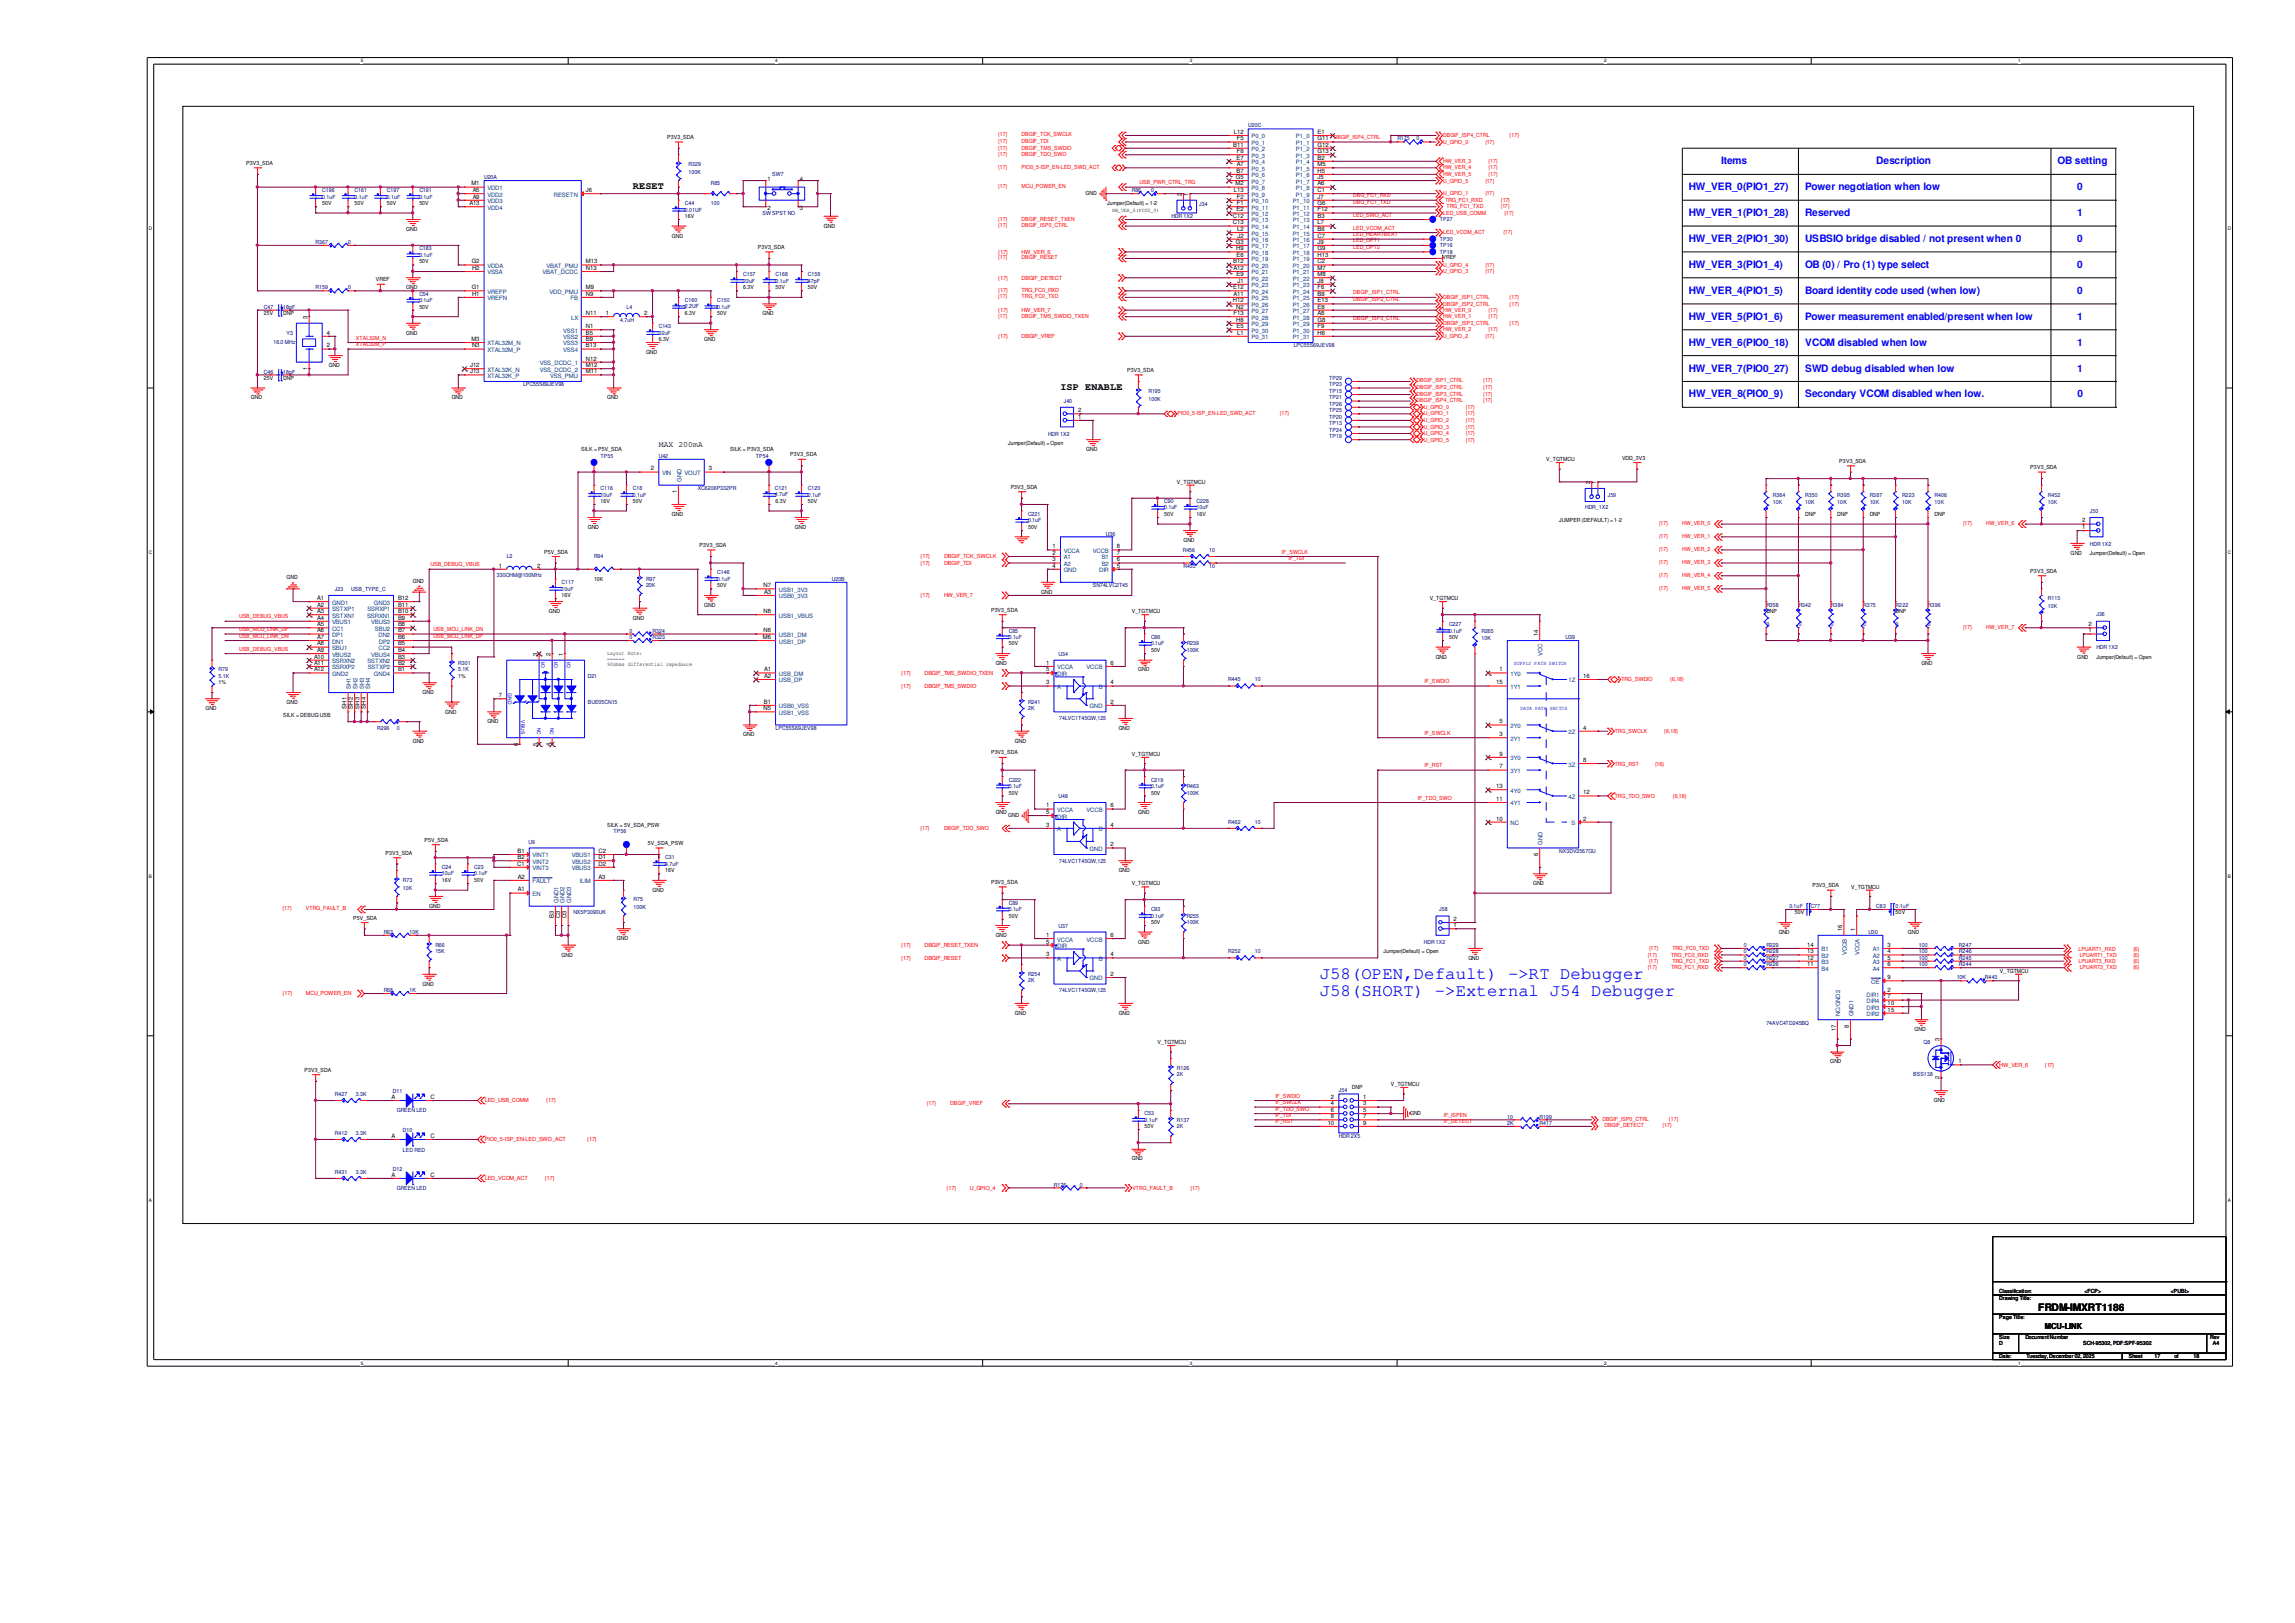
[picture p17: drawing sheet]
<svg xmlns="http://www.w3.org/2000/svg" width="297mm" height="210mm" viewBox="0 0 297 210" stroke-linecap="round" stroke-linejoin="round" font-family="sans-serif">
<defs><g id="words">
<g font-size="2.2" fill="#00f">
<text x="170.8" y="126.6">J58(OPEN,Default) -&gt;RT Debugger</text>
<text x="170.8" y="128.9">J58(SHORT) -&gt;External J54 Debugger</text>
</g>
<g font-size="1.3" fill="#00f">
<text x="222.8" y="21.3">Items</text>
<text x="242.8" y="21.3">Description</text>
<text x="266.3" y="21.3">OB setting</text>
<text x="218.6" y="24.6">HW_VER_0(PIO1_27)</text>
<text x="218.6" y="28">HW_VER_1(PIO1_28)</text>
<text x="233.6" y="24.6">Power negotiation when low</text>
<text x="233.6" y="28">Reserved</text>
<text x="268.8" y="24.6">0</text>
<text x="268.8" y="28">1</text>
<text x="218.6" y="31.3">HW_VER_2(PIO1_30)</text>
<text x="218.6" y="34.7">HW_VER_3(PIO1_4)</text>
<text x="233.6" y="31.3">USBSIO bridge disabled / not present when 0</text>
<text x="233.6" y="34.7">OB (0) / Pro (1) type select</text>
<text x="268.8" y="31.3">0</text>
<text x="268.8" y="34.7">0</text>
<text x="218.6" y="38">HW_VER_4(PIO1_5)</text>
<text x="218.6" y="41.4">HW_VER_5(PIO1_6)</text>
<text x="233.6" y="38">Board identity code used (when low)</text>
<text x="233.6" y="41.4">Power measurement enabled/present when low</text>
<text x="268.8" y="38">0</text>
<text x="268.8" y="41.4">1</text>
<text x="218.6" y="44.7">HW_VER_6(PIO0_18)</text>
<text x="233.6" y="44.7">VCOM disabled when low</text>
<text x="268.8" y="44.7">1</text>
<text x="218.6" y="48.1">HW_VER_7(PIO0_27)</text>
<text x="218.6" y="51.4">HW_VER_8(PIO0_9)</text>
<text x="233.6" y="48.1">SWD debug disabled when low</text>
<text x="233.6" y="51.4">Secondary VCOM disabled when low.</text>
<text x="268.8" y="48.1">1</text>
<text x="268.9" y="51.4">0</text>
</g>
<g font-size="1.3">
<text x="81.9" y="24.4">RESET</text>
<text x="137.2" y="50.4">ISP ENABLE</text>
<text x="263.8" y="169.6">FRDM-IMXRT1186</text>
</g>
<g font-size="1.1">
<text x="85.3" y="57.8">MAX 200mA</text>
<text x="264.6" y="171.9">MCU-LINK</text>
</g>
<g font-size=".8">
<text x="159.7" y="17.3">L12</text>
<text x="170.5" y="17.3">E1</text>
<text x="99.3" y="23.5">1</text>
<text x="103.5" y="23.5">4</text>
<text x="159.6" y="19">B11</text>
<text x="159.9" y="23.2">G5</text>
<text x="160" y="20.7">E7</text>
<text x="160" y="22.4">B7</text>
<text x="160.1" y="18.2">F5</text>
<text x="160.1" y="19.8">F8</text>
<text x="160.1" y="21.5">A7</text>
<text x="170.5" y="18.2">G11</text>
<text x="170.5" y="19">G12</text>
<text x="170.5" y="19.8">G13</text>
<text x="170.5" y="20.7">B2</text>
<text x="170.5" y="21.5">M5</text>
<text x="170.5" y="22.4">H5</text>
<text x="170.5" y="23.2">J5</text>
<text x="60.7" y="26.5">A13</text>
<text x="61" y="24">M1</text>
<text x="61.2" y="24.8">A5</text>
<text x="61.2" y="25.7">A9</text>
<text x="75.8" y="24.8">J6</text>
<text x="99.3" y="27.2">2</text>
<text x="103.5" y="27.2">3</text>
<text x="152.9" y="25.3" transform="rotate(-90 152.9 25.3)">2</text>
<text x="153.8" y="25.3" transform="rotate(-90 153.8 25.3)">1</text>
<text x="159.6" y="28.2">C12</text>
<text x="159.6" y="29">C13</text>
<text x="159.7" y="24.8">L13</text>
<text x="159.9" y="24">M2</text>
<text x="160" y="27.3">E2</text>
<text x="160.1" y="25.7">F2</text>
<text x="160.1" y="26.5">F1</text>
<text x="160.1" y="29.9">L2</text>
<text x="170.5" y="24">A6</text>
<text x="170.5" y="24.8">C1</text>
<text x="170.5" y="25.7">J7</text>
<text x="170.5" y="26.5">G6</text>
<text x="170.5" y="27.3">F12</text>
<text x="170.5" y="28.2">B3</text>
<text x="170.5" y="29">L7</text>
<text x="170.5" y="29.9">B6</text>
<text x="61" y="34.1">G2</text>
<text x="61.1" y="34.9">H2</text>
<text x="75.8" y="34.1">M13</text>
<text x="75.8" y="34.9">N13</text>
<text x="159.6" y="34.1">B12</text>
<text x="159.6" y="34.9">A12</text>
<text x="159.9" y="31.5">G3</text>
<text x="160" y="32.4">H9</text>
<text x="160" y="33.2">E6</text>
<text x="160" y="35.7">E9</text>
<text x="160.1" y="30.7">J2</text>
<text x="170.5" y="30.7">C7</text>
<text x="170.5" y="31.5">J9</text>
<text x="170.5" y="32.4">G9</text>
<text x="170.5" y="33.2">H13</text>
<text x="170.5" y="34.1">C2</text>
<text x="170.5" y="34.9">M7</text>
<text x="170.5" y="35.7">M8</text>
<text x="39.8" y="41.2" transform="rotate(-90 39.8 41.2)">3</text>
<text x="61" y="37.4">G1</text>
<text x="61.1" y="38.3">H1</text>
<text x="75.8" y="37.4">M9</text>
<text x="75.8" y="38.3">N9</text>
<text x="75.8" y="40.8">N11</text>
<text x="78.4" y="40.8">1</text>
<text x="83.4" y="40.8">2</text>
<text x="159.6" y="39.1">H12</text>
<text x="159.6" y="37.4">E12</text>
<text x="159.6" y="38.3">A11</text>
<text x="159.6" y="40.8">F13</text>
<text x="160" y="39.9">N2</text>
<text x="160" y="41.6">H8</text>
<text x="160.1" y="36.6">J1</text>
<text x="170.5" y="36.6">J8</text>
<text x="170.5" y="37.4">F6</text>
<text x="170.5" y="38.3">B8</text>
<text x="170.5" y="39.1">E13</text>
<text x="170.5" y="39.9">E8</text>
<text x="170.5" y="40.8">A8</text>
<text x="170.5" y="41.6">G8</text>
<text x="39.8" y="47.9" transform="rotate(-90 39.8 47.9)">1</text>
<text x="42.3" y="43.3">4</text>
<text x="42.3" y="45">2</text>
<text x="60.8" y="47.5">J12</text>
<text x="61" y="44.1">M3</text>
<text x="61.1" y="45">N3</text>
<text x="75.8" y="46.7">N12</text>
<text x="75.8" y="47.5">M12</text>
<text x="75.8" y="42.5">N1</text>
<text x="75.8" y="43.3">B5</text>
<text x="75.8" y="45">B13</text>
<text x="75.8" y="44.1">B9</text>
<text x="160" y="42.5">E5</text>
<text x="160.1" y="43.3">L1</text>
<text x="170.5" y="42.5">F9</text>
<text x="170.5" y="43.3">H6</text>
<text x="60.8" y="48.3">J13</text>
<text x="75.8" y="48.3">M11</text>
<text x="139.5" y="53.3">2</text>
<text x="139.5" y="54.2">1</text>
<text x="84.2" y="60.9">2</text>
<text x="87.6" y="63.8" transform="rotate(-90 87.6 63.8)">1</text>
<text x="91.7" y="60.9">3</text>
<text x="205.8" y="62.6" transform="rotate(-90 205.8 62.6)">2</text>
<text x="206.6" y="62.6" transform="rotate(-90 206.6 62.6)">1</text>
<text x="136.2" y="71.8">2</text>
<text x="136.2" y="71">1</text>
<text x="144.5" y="71">8</text>
<text x="144.5" y="71.8">7</text>
<text x="269.4" y="68.5">1</text>
<text x="269.4" y="67.6">2</text>
<text x="41.1" y="77.6">A1</text>
<text x="51.5" y="77.6">B12</text>
<text x="64.6" y="73.4">1</text>
<text x="69.5" y="73.4">2</text>
<text x="98.8" y="76">N7</text>
<text x="98.9" y="76.8">A3</text>
<text x="136.2" y="72.6">3</text>
<text x="136.2" y="73.4">4</text>
<text x="144.5" y="73.4">5</text>
<text x="144.5" y="72.6">6</text>
<text x="41.1" y="78.5">A2</text>
<text x="41.1" y="79.3">A3</text>
<text x="41.1" y="80.2">A4</text>
<text x="41.1" y="81">A5</text>
<text x="41.1" y="81.8">A6</text>
<text x="41.1" y="82.7">A7</text>
<text x="41.1" y="83.5">A8</text>
<text x="51.5" y="78.5">B11</text>
<text x="51.5" y="79.3">B10</text>
<text x="51.5" y="80.2">B9</text>
<text x="51.5" y="81">B8</text>
<text x="51.5" y="81.8">B7</text>
<text x="51.5" y="82.7">B6</text>
<text x="51.5" y="83.5">B5</text>
<text x="98.7" y="82.7">M6</text>
<text x="98.8" y="79.3">N8</text>
<text x="98.8" y="81.8">N6</text>
<text x="199" y="82.3" transform="rotate(-90 199 82.3)">14</text>
<text x="270.3" y="81.8">1</text>
<text x="270.3" y="81">2</text>
<text x="40.6" y="85.2">A10</text>
<text x="40.6" y="86">A11</text>
<text x="40.6" y="86.9">A12</text>
<text x="41.1" y="84.4">A9</text>
<text x="51.5" y="84.4">B4</text>
<text x="51.5" y="85.2">B3</text>
<text x="51.5" y="86">B2</text>
<text x="51.5" y="86.9">B1</text>
<text x="69.6" y="84.8" transform="rotate(-90 69.6 84.8)">3</text>
<text x="71.2" y="84.8" transform="rotate(-90 71.2 84.8)">2</text>
<text x="72.9" y="84.8" transform="rotate(-90 72.9 84.8)">1</text>
<text x="98.9" y="86.9">A1</text>
<text x="98.9" y="87.7">A2</text>
<text x="135.4" y="86">1</text>
<text x="135.4" y="88.6">3</text>
<text x="135.4" y="86.9">5</text>
<text x="143.7" y="88.6">4</text>
<text x="143.7" y="86">6</text>
<text x="193.6" y="88.6">15</text>
<text x="194.1" y="86.9">1</text>
<text x="204.9" y="87.7">16</text>
<text x="44.8" y="91.7" transform="rotate(-90 44.8 91.7)">SH1</text>
<text x="45.7" y="91.7" transform="rotate(-90 45.7 91.7)">SH2</text>
<text x="46.5" y="91.7" transform="rotate(-90 46.5 91.7)">SH3</text>
<text x="47.3" y="91.7" transform="rotate(-90 47.3 91.7)">SH4</text>
<text x="64.6" y="90.2">7</text>
<text x="98.8" y="91.9">N5</text>
<text x="98.8" y="91.1">B1</text>
<text x="143.7" y="91.1">2</text>
<text x="194.1" y="95.3">3</text>
<text x="194.1" y="93.6">5</text>
<text x="204.9" y="94.4">4</text>
<text x="67.1" y="96.5" transform="rotate(-90 67.1 96.5)">6</text>
<text x="69.6" y="96.5" transform="rotate(-90 69.6 96.5)">5</text>
<text x="71.2" y="96.5" transform="rotate(-90 71.2 96.5)">4</text>
<text x="193.6" y="102">13</text>
<text x="194.1" y="99.4">7</text>
<text x="194.1" y="97.8">9</text>
<text x="204.9" y="98.6">8</text>
<text x="135.4" y="104.5">1</text>
<text x="135.4" y="107">3</text>
<text x="135.4" y="105.3">5</text>
<text x="143.7" y="107">4</text>
<text x="143.7" y="104.5">6</text>
<text x="193.6" y="106.2">10</text>
<text x="193.6" y="103.6">11</text>
<text x="204.9" y="106.2">2</text>
<text x="204.9" y="102.8">12</text>
<text x="66.9" y="112">C1</text>
<text x="67" y="110.4">B1</text>
<text x="67" y="111.2">B2</text>
<text x="67" y="113.7">A2</text>
<text x="77.5" y="113.7">A3</text>
<text x="77.5" y="110.4">C2</text>
<text x="77.5" y="111.2">D1</text>
<text x="77.5" y="112">D2</text>
<text x="143.7" y="109.5">2</text>
<text x="199" y="110.7" transform="rotate(-90 199 110.7)">6</text>
<text x="67" y="115.4">A1</text>
<text x="71.7" y="118.8" transform="rotate(-90 71.7 118.8)">B3</text>
<text x="72.5" y="118.8" transform="rotate(-90 72.5 118.8)">C3</text>
<text x="73.3" y="118.8" transform="rotate(-90 73.3 118.8)">D3</text>
<text x="188.1" y="120">1</text>
<text x="188.1" y="119.2">2</text>
<text x="135.4" y="121.2">1</text>
<text x="135.4" y="123.7">3</text>
<text x="135.4" y="122.1">5</text>
<text x="143.7" y="123.7">4</text>
<text x="143.7" y="121.2">6</text>
<text x="233.9" y="125">11</text>
<text x="233.9" y="124.2">12</text>
<text x="233.9" y="123.4">13</text>
<text x="233.9" y="122.5">14</text>
<text x="238.4" y="120.4" transform="rotate(-90 238.4 120.4)">16</text>
<text x="240.1" y="120.4" transform="rotate(-90 240.1 120.4)">1</text>
<text x="244.3" y="122.5">3</text>
<text x="244.3" y="123.4">4</text>
<text x="244.3" y="124.2">5</text>
<text x="244.3" y="125">6</text>
<text x="143.7" y="126.3">2</text>
<text x="244.3" y="128.4">2</text>
<text x="244.3" y="129.2">7</text>
<text x="244.3" y="126.7">9</text>
<text x="244.3" y="130">10</text>
<text x="244.3" y="130.9">15</text>
<text x="237.6" y="133.4" transform="rotate(-90 237.6 133.4)">17</text>
<text x="239.3" y="133" transform="rotate(-90 239.3 133)">8</text>
<text x="251" y="134.7" transform="rotate(-90 251 134.7)">3</text>
<text x="253.4" y="137.6">1</text>
<text x="50.7" y="142.2">A</text>
<text x="55.7" y="142.2">C</text>
<text x="172.3" y="142.2">2</text>
<text x="172.3" y="143">4</text>
<text x="172.3" y="143.9">6</text>
<text x="176.4" y="142.2">1</text>
<text x="176.4" y="143">3</text>
<text x="176.4" y="143.9">5</text>
<text x="251" y="139.7" transform="rotate(-90 251 139.7)">2</text>
<text x="50.7" y="147.2">A</text>
<text x="55.7" y="147.2">C</text>
<text x="171.8" y="145.5">10</text>
<text x="172.3" y="144.7">8</text>
<text x="176.4" y="144.7">7</text>
<text x="176.4" y="145.5">9</text>
<text x="50.7" y="152.3">A</text>
<text x="55.7" y="152.3">C</text>
</g>
<g font-size=".8" fill="#004080">
<text x="162" y="17.9">P0_0</text>
<text x="167.7" y="17.9">P1_0</text>
<text x="162" y="18.8">P0_1</text>
<text x="162" y="19.6">P0_2</text>
<text x="162" y="20.4">P0_3</text>
<text x="162" y="21.3">P0_4</text>
<text x="162" y="22.1">P0_5</text>
<text x="162" y="22.9">P0_6</text>
<text x="162" y="23.7">P0_7</text>
<text x="167.7" y="18.8">P1_1</text>
<text x="167.7" y="19.6">P1_2</text>
<text x="167.7" y="20.4">P1_3</text>
<text x="167.7" y="21.3">P1_4</text>
<text x="167.7" y="22.1">P1_5</text>
<text x="167.7" y="22.9">P1_6</text>
<text x="167.7" y="23.7">P1_7</text>
<text x="63.1" y="24.6">VDD1</text>
<text x="63.1" y="25.4">VDD2</text>
<text x="63.1" y="26.3">VDD3</text>
<text x="63.1" y="27.1">VDD4</text>
<text x="71.7" y="25.4">RESETN</text>
<text x="162" y="24.6">P0_8</text>
<text x="162" y="25.4">P0_9</text>
<text x="162" y="26.3">P0_10</text>
<text x="162" y="27.1">P0_11</text>
<text x="162" y="27.9">P0_12</text>
<text x="162" y="28.8">P0_13</text>
<text x="162" y="29.6">P0_14</text>
<text x="167.3" y="26.3">P1_10</text>
<text x="167.3" y="27.1">P1_11</text>
<text x="167.3" y="27.9">P1_12</text>
<text x="167.3" y="28.8">P1_13</text>
<text x="167.3" y="29.6">P1_14</text>
<text x="167.7" y="24.6">P1_8</text>
<text x="167.7" y="25.4">P1_9</text>
<text x="63.1" y="34.7">VDDA</text>
<text x="63.1" y="35.5">VSSA</text>
<text x="70.2" y="35.5">VBAT_DCDC</text>
<text x="70.7" y="34.7">VBAT_PMU</text>
<text x="162" y="30.5">P0_15</text>
<text x="162" y="31.3">P0_16</text>
<text x="162" y="32.1">P0_17</text>
<text x="162" y="33">P0_18</text>
<text x="162" y="33.8">P0_19</text>
<text x="162" y="34.7">P0_20</text>
<text x="162" y="35.5">P0_21</text>
<text x="167.3" y="30.5">P1_15</text>
<text x="167.3" y="31.3">P1_16</text>
<text x="167.3" y="32.1">P1_17</text>
<text x="167.3" y="33">P1_18</text>
<text x="167.3" y="33.8">P1_19</text>
<text x="167.3" y="34.7">P1_20</text>
<text x="167.3" y="35.5">P1_21</text>
<text x="63.1" y="38">VREFP</text>
<text x="63.1" y="38.9">VREFN</text>
<text x="71.1" y="38">VDD_PMU</text>
<text x="73.8" y="38.9">FB</text>
<text x="73.9" y="41.4">LX</text>
<text x="162" y="36.3">P0_22</text>
<text x="162" y="37.2">P0_23</text>
<text x="162" y="38">P0_24</text>
<text x="162" y="38.9">P0_25</text>
<text x="162" y="39.7">P0_26</text>
<text x="162" y="40.5">P0_27</text>
<text x="162" y="41.4">P0_28</text>
<text x="167.3" y="36.3">P1_22</text>
<text x="167.3" y="37.2">P1_23</text>
<text x="167.3" y="38">P1_24</text>
<text x="167.3" y="38.9">P1_25</text>
<text x="167.3" y="39.7">P1_26</text>
<text x="167.3" y="40.5">P1_27</text>
<text x="167.3" y="41.4">P1_28</text>
<text x="63.1" y="44.7">XTAL32M_N</text>
<text x="63.1" y="45.6">XTAL32M_P</text>
<text x="69.8" y="47.2">VSS_DCDC_1</text>
<text x="72.9" y="43.1">VSS1</text>
<text x="72.9" y="43.9">VSS2</text>
<text x="72.9" y="45.6">VSS4</text>
<text x="72.9" y="44.7">VSS3</text>
<text x="162" y="42.2">P0_29</text>
<text x="162" y="43.1">P0_30</text>
<text x="162" y="43.9">P0_31</text>
<text x="167.3" y="42.2">P1_29</text>
<text x="167.3" y="43.1">P1_30</text>
<text x="167.3" y="43.9">P1_31</text>
<text x="63.1" y="48.1">XTAL32K_N</text>
<text x="63.1" y="48.9">XTAL32K_P</text>
<text x="69.8" y="48.1">VSS_DCDC_2</text>
<text x="71.2" y="48.9">VSS_PMU</text>
<text x="85.7" y="61.5">VIN</text>
<text x="88.2" y="62.4" transform="rotate(-90 88.2 62.4)">GND</text>
<text x="88.6" y="61.5">VOUT</text>
<text x="137.7" y="71.5">VCCA</text>
<text x="141.4" y="71.5">VCCB</text>
<text x="100.8" y="76.6">USB1_3V3</text>
<text x="100.8" y="77.4">USB0_3V3</text>
<text x="137.7" y="72.4">A1</text>
<text x="137.7" y="73.2">A2</text>
<text x="137.7" y="74">GND</text>
<text x="142.2" y="74">DIR</text>
<text x="142.6" y="72.4">B1</text>
<text x="142.6" y="73.2">B2</text>
<text x="43" y="78.2">GND1</text>
<text x="43" y="79.1">SSTXP1</text>
<text x="43" y="79.9">SSTXN1</text>
<text x="43" y="80.8">VBUS1</text>
<text x="43" y="81.6">CC1</text>
<text x="43" y="82.4">DP1</text>
<text x="43" y="83.3">DN1</text>
<text x="47.5" y="79.9">SSRXN1</text>
<text x="47.5" y="79.1">SSRXP1</text>
<text x="48" y="80.8">VBUS3</text>
<text x="48.4" y="78.2">GND3</text>
<text x="48.5" y="81.6">SBU2</text>
<text x="49" y="82.4">DN2</text>
<text x="49" y="83.3">DP2</text>
<text x="100.8" y="79.9">USB1_VBUS</text>
<text x="100.8" y="82.4">USB1_DM</text>
<text x="100.8" y="83.3">USB1_DP</text>
<text x="43" y="84.1">SBU1</text>
<text x="43" y="85">VBUS2</text>
<text x="43" y="85.8">SSRXN2</text>
<text x="43" y="86.6">SSRXP2</text>
<text x="43" y="87.5">GND2</text>
<text x="45.4" y="89.2" transform="rotate(-90 45.4 89.2)">SH1</text>
<text x="46.3" y="89.2" transform="rotate(-90 46.3 89.2)">SH2</text>
<text x="47.1" y="89.2" transform="rotate(-90 47.1 89.2)">SH3</text>
<text x="47.5" y="85.8">SSTXN2</text>
<text x="47.6" y="86.6">SSTXP2</text>
<text x="47.9" y="89.2" transform="rotate(-90 47.9 89.2)">SH4</text>
<text x="48" y="85">VBUS4</text>
<text x="48.4" y="87.5">GND4</text>
<text x="49" y="84.1">CC2</text>
<text x="100.8" y="87.5">USB_DM</text>
<text x="100.8" y="88.3">USB_DP</text>
<text x="136.8" y="86.6">VCCA</text>
<text x="136.8" y="89.2">A</text>
<text x="136.8" y="87.5">DIR</text>
<text x="140.6" y="86.6">VCCB</text>
<text x="142.2" y="89.2">B</text>
<text x="195.5" y="87.5">1Y0</text>
<text x="195.5" y="89.2">1Y1</text>
<text x="199.6" y="84.9" transform="rotate(-90 199.6 84.9)">VCC</text>
<text x="203" y="88.3">1Z</text>
<text x="100.8" y="91.7">USB0_VSS</text>
<text x="100.8" y="92.5">USB1_VSS</text>
<text x="141" y="91.7">GND</text>
<text x="195.5" y="95.8">2Y1</text>
<text x="195.5" y="94.2">2Y0</text>
<text x="203" y="95">2Z</text>
<text x="195.5" y="100">3Y1</text>
<text x="195.5" y="98.4">3Y0</text>
<text x="203" y="99.2">3Z</text>
<text x="136.8" y="105.1">VCCA</text>
<text x="136.8" y="107.6">A</text>
<text x="136.8" y="105.9">DIR</text>
<text x="140.6" y="105.1">VCCB</text>
<text x="142.2" y="107.6">B</text>
<text x="195.5" y="106.8">NC</text>
<text x="195.5" y="104.2">4Y1</text>
<text x="195.5" y="102.6">4Y0</text>
<text x="203" y="103.4">4Z</text>
<text x="203.4" y="106.8">S</text>
<text x="68.9" y="111">VINT1</text>
<text x="68.9" y="111.8">VINT2</text>
<text x="68.9" y="112.6">VINT3</text>
<text x="74" y="111">VBUS1</text>
<text x="74" y="111.8">VBUS2</text>
<text x="74" y="112.6">VBUS3</text>
<text x="141" y="110.1">GND</text>
<text x="199.6" y="109.3" transform="rotate(-90 199.6 109.3)">GND</text>
<text x="68.9" y="116">EN</text>
<text x="68.9" y="114.3">FAULT</text>
<text x="72.3" y="116.8" transform="rotate(-90 72.3 116.8)">GND1</text>
<text x="73.1" y="116.8" transform="rotate(-90 73.1 116.8)">GND2</text>
<text x="73.9" y="116.8" transform="rotate(-90 73.9 116.8)">GND3</text>
<text x="75.1" y="114.3">ILIM</text>
<text x="136.8" y="121.8">VCCA</text>
<text x="136.8" y="124.3">A</text>
<text x="136.8" y="122.7">DIR</text>
<text x="140.6" y="121.8">VCCB</text>
<text x="142.2" y="124.3">B</text>
<text x="235.8" y="125.6">B4</text>
<text x="235.8" y="124.8">B3</text>
<text x="235.8" y="124">B2</text>
<text x="235.8" y="123.1">B1</text>
<text x="239" y="123.6" transform="rotate(-90 239 123.6)">VCCB</text>
<text x="240.7" y="123.6" transform="rotate(-90 240.7 123.6)">VCCA</text>
<text x="242.4" y="123.1">A1</text>
<text x="242.4" y="124">A2</text>
<text x="242.4" y="124.8">A3</text>
<text x="242.4" y="125.6">A4</text>
<text x="141" y="126.9">GND</text>
<text x="238.2" y="131.5" transform="rotate(-90 238.2 131.5)">NC/GND2</text>
<text x="239.9" y="131.5" transform="rotate(-90 239.9 131.5)">GND1</text>
<text x="241.6" y="128.9">DIR1</text>
<text x="241.6" y="129.8">DIR4</text>
<text x="241.6" y="130.6">DIR3</text>
<text x="241.6" y="131.5">DIR2</text>
<text x="242.1" y="127.3">OE</text>
</g>
<g font-size=".7">
<text x="86.4" y="18">P3V3_SDA</text>
<text x="31.9" y="21.3">P3V3_SDA</text>
<text x="41.7" y="26.5">50V</text>
<text x="45.9" y="26.5">50V</text>
<text x="50.1" y="26.5">50V</text>
<text x="52.6" y="29.9">GND</text>
<text x="54.3" y="26.5">50V</text>
<text x="88.6" y="28.2">16V</text>
<text x="106.6" y="29.5">GND</text>
<text x="140.5" y="25.2">GND</text>
<text x="143.3" y="26.5">Jumper(Default) = 1-2</text>
<text x="54.3" y="34.1">50V</text>
<text x="86.9" y="30.7">GND</text>
<text x="98.1" y="32.2">P3V3_SDA</text>
<text x="186.7" y="33.6">VREF</text>
<text x="34.2" y="40.8">25V</text>
<text x="36.7" y="40.8">DNP</text>
<text x="48.6" y="36.4">VREF</text>
<text x="52.6" y="37.4">GND</text>
<text x="54.3" y="40">50V</text>
<text x="88.6" y="40.8">6.3V</text>
<text x="92.8" y="40.8">50V</text>
<text x="96.2" y="37.4">6.3V</text>
<text x="98.7" y="40.8">GND</text>
<text x="100.4" y="37.4">50V</text>
<text x="104.6" y="37.4">50V</text>
<text x="42.5" y="47.5">GND</text>
<text x="52.6" y="43.3">GND</text>
<text x="83.6" y="45.8">GND</text>
<text x="85.3" y="44.2">6.3V</text>
<text x="91.1" y="44.2">GND</text>
<text x="32.5" y="51.7">GND</text>
<text x="34.2" y="49.1">25V</text>
<text x="36.7" y="49.1">DNP</text>
<text x="58.5" y="51.7">GND</text>
<text x="78.6" y="51.7">GND</text>
<text x="145.9" y="48.2">P3V3_SDA</text>
<text x="75.2" y="58.4">SILK = P5V_SDA</text>
<text x="94.5" y="58.4">SILK = P3V3_SDA</text>
<text x="102.3" y="59.1">P3V3_SDA</text>
<text x="130.5" y="57.5">Jumper(Default) = Open</text>
<text x="140.6" y="58.4">GND</text>
<text x="200.1" y="59.6">V_TGTMCU</text>
<text x="209.9" y="59.5">VDD_3V3</text>
<text x="238" y="59.9">P3V3_SDA</text>
<text x="77.7" y="65.1">16V</text>
<text x="81.9" y="65.1">50V</text>
<text x="100.4" y="65.1">6.3V</text>
<text x="104.6" y="65.1">50V</text>
<text x="130.8" y="63.2">P3V3_SDA</text>
<text x="152.3" y="62.6">V_TGTMCU</text>
<text x="262.8" y="60.7">P3V3_SDA</text>
<text x="70.4" y="71.6">P5V_SDA</text>
<text x="76.1" y="68.5">GND</text>
<text x="86.9" y="66.8">GND</text>
<text x="90.5" y="70.8">P3V3_SDA</text>
<text x="102.9" y="68.5">GND</text>
<text x="133" y="68.5">50V</text>
<text x="150.7" y="66.8">50V</text>
<text x="153.2" y="70.1">GND</text>
<text x="154.9" y="66.8">16V</text>
<text x="201.8" y="67.6">JUMPER (DEFAULT) = 1-2</text>
<text x="233.6" y="66.8">DNP</text>
<text x="237.8" y="66.8">DNP</text>
<text x="242" y="66.8">DNP</text>
<text x="250.4" y="66.8">DNP</text>
<text x="268" y="71.8">GND</text>
<text x="270.5" y="71.8">Jumper(Default) = Open</text>
<text x="37.1" y="75">GND</text>
<text x="53.4" y="75.4">GND</text>
<text x="72.7" y="77.3">16V</text>
<text x="76.9" y="75.2">10K</text>
<text x="92.8" y="76">50V</text>
<text x="134.7" y="76.8">GND</text>
<text x="185" y="77.7">V_TGTMCU</text>
<text x="262.8" y="74.1">P3V3_SDA</text>
<text x="71" y="79.3">GND</text>
<text x="81.9" y="80.2">GND</text>
<text x="91.1" y="78.5">GND</text>
<text x="128.3" y="79.2">P3V3_SDA</text>
<text x="130.6" y="83.5">50V</text>
<text x="146.5" y="79.3">V_TGTMCU</text>
<text x="187.5" y="82.7">50V</text>
<text x="228.6" y="79.3">DNP</text>
<text x="245.3" y="79.3">DNP</text>
<text x="28.3" y="88.6">1%</text>
<text x="54.7" y="89.8">GND</text>
<text x="59.3" y="87.7">1%</text>
<text x="128.9" y="86.1">GND</text>
<text x="147.3" y="86.9">GND</text>
<text x="149" y="84.4">50V</text>
<text x="185.8" y="85.2">GND</text>
<text x="248.7" y="86.1">GND</text>
<text x="268.8" y="85.2">GND</text>
<text x="271.3" y="85.2">Jumper(Default) = Open</text>
<text x="26.6" y="91.9">GND</text>
<text x="36.7" y="92.8">SILK = DEBUG USB</text>
<text x="37.1" y="91.1">GND</text>
<text x="57.6" y="92.3">GND</text>
<text x="63.1" y="93.6">GND</text>
<text x="96.2" y="95.3">GND</text>
<text x="144.8" y="94.4">GND</text>
<text x="53.4" y="96.1">GND</text>
<text x="128.3" y="97.6">P3V3_SDA</text>
<text x="131.4" y="96.1">GND</text>
<text x="146.5" y="97.8">V_TGTMCU</text>
<text x="78.6" y="107">SILK = 5V_SDA_PSW</text>
<text x="128.9" y="105.3">GND</text>
<text x="130.5" y="105.7">GND</text>
<text x="130.6" y="102.8">50V</text>
<text x="147.3" y="105.3">GND</text>
<text x="149" y="102.8">50V</text>
<text x="49.9" y="110.6">P3V3_SDA</text>
<text x="54.9" y="108.9">P5V_SDA</text>
<text x="83.9" y="109.3">5V_SDA_PSW</text>
<text x="86.1" y="112.9">16V</text>
<text x="144.8" y="112.9">GND</text>
<text x="45.7" y="119">P5V_SDA</text>
<text x="55.5" y="117.5">GND</text>
<text x="57.2" y="114.1">16V</text>
<text x="61.4" y="114.1">50V</text>
<text x="84.5" y="115.4">GND</text>
<text x="128.3" y="114.4">P3V3_SDA</text>
<text x="130.6" y="118.7">50V</text>
<text x="146.5" y="114.6">V_TGTMCU</text>
<text x="149" y="119.6">50V</text>
<text x="198.4" y="114.6">GND</text>
<text x="232.3" y="118.3">50V</text>
<text x="234.6" y="114.8">P3V3_SDA</text>
<text x="239.6" y="115">V_TGTMCU</text>
<text x="245.3" y="118.3">50V</text>
<text x="72.7" y="123.8">GND</text>
<text x="79.8" y="121.7">GND</text>
<text x="128.9" y="121.2">GND</text>
<text x="147.3" y="122.1">GND</text>
<text x="179.1" y="123.4">Jumper(Default) = Open</text>
<text x="190" y="124.2">GND</text>
<text x="230.2" y="120.8">GND</text>
<text x="246.9" y="120.8">GND</text>
<text x="258.8" y="125.9">V_TGTMCU</text>
<text x="54.7" y="127.6">GND</text>
<text x="131.4" y="131.3">GND</text>
<text x="144.8" y="131.3">GND</text>
<text x="149.8" y="135.1">V_TGTMCU</text>
<text x="236.8" y="137.6">GND</text>
<text x="247.8" y="133.4">GND</text>
<text x="39.4" y="138.7">P3V3_SDA</text>
<text x="175" y="141">DNP</text>
<text x="180" y="140.5">V_TGTMCU</text>
<text x="250.3" y="142.6">GND</text>
<text x="148.1" y="146">50V</text>
<text x="182.5" y="144.2">GND</text>
<text x="146.5" y="150.2">GND</text>
<text x="258.7" y="167.3">Classification:</text>
<text x="269.8" y="167.3">&lt;FCP&gt;</text>
<text x="281" y="167.3">&lt;PUBI&gt;</text>
<text x="258.7" y="168.2">Drawing Title:</text>
<text x="258.7" y="173.2">Size</text>
<text x="258.7" y="170.7">Page Title:</text>
<text x="262.1" y="173.2">Document Number</text>
<text x="286" y="173.2">Rev</text>
<text x="258.7" y="175.7">Date:</text>
<text x="258.7" y="174.1">D</text>
<text x="262.2" y="175.7">Tuesday, December 02, 2025</text>
<text x="269.6" y="174.1">SCH-95302, PDF:SPF-95302</text>
<text x="275.5" y="175.7">Sheet</text>
<text x="278.8" y="175.7">17</text>
<text x="281.4" y="175.7">of</text>
<text x="283.9" y="175.7">18</text>
<text x="286.4" y="174.1">A4</text>
</g>
<g font-size=".7" fill="#f00">
<text x="129.2" y="17.7">{17}</text>
<text x="132.2" y="17.7">DBGIF_TCK_SWCLK</text>
<text x="172.6" y="18">DBGIF_ISP4_CTRL</text>
<text x="186.8" y="17.7">DBGIF_ISP4_CTRL</text>
<text x="195.4" y="17.7">{17}</text>
<text x="129.2" y="19.4">{17}</text>
<text x="129.2" y="18.5">{17}</text>
<text x="129.2" y="20.2">{17}</text>
<text x="129.2" y="21.9">{17}</text>
<text x="132.2" y="19.4">DBGIF_TMS_SWDIO</text>
<text x="132.2" y="18.5">DBGIF_TDI</text>
<text x="132.2" y="20.2">DBGIF_TDO_SWO</text>
<text x="132.2" y="21.9">PIO0_5-ISP_EN-LED_SWD_ACT</text>
<text x="147.5" y="23.8">USB_PWR_CTRL_TRG</text>
<text x="186.8" y="21.1">HW_VER_3</text>
<text x="186.8" y="21.9">HW_VER_4</text>
<text x="186.8" y="22.8">HW_VER_5</text>
<text x="186.8" y="23.6">U_GPIO_5</text>
<text x="186.8" y="18.6">U_GPIO_0</text>
<text x="192.2" y="23.6">{17}</text>
<text x="192.2" y="18.6">{17}</text>
<text x="192.7" y="21.1">{17}</text>
<text x="192.7" y="21.9">{17}</text>
<text x="192.7" y="22.8">{17}</text>
<text x="129.2" y="24.3">{17}</text>
<text x="129.2" y="28.5">{17}</text>
<text x="129.2" y="29.4">{17}</text>
<text x="132.2" y="24.3">MCU_POWER_EN</text>
<text x="132.2" y="28.5">DBGIF_RESET_TXEN</text>
<text x="132.2" y="29.4">DBGIF_ISP0_CTRL</text>
<text x="175.1" y="28">LED_SWO_ACT</text>
<text x="175.1" y="26.4">DBG_FC1_TXD</text>
<text x="175.1" y="25.5">DBG_FC1_RXD</text>
<text x="175.1" y="29.7">LED_VCOM_ACT</text>
<text x="186.8" y="27.8">LED_USB_COMM</text>
<text x="186.8" y="25.3">U_GPIO_1</text>
<text x="187" y="26.1">TRG_FC1_RXD</text>
<text x="187.2" y="26.9">TRG_FC1_TXD</text>
<text x="192.2" y="25.3">{17}</text>
<text x="194.2" y="26.9">{17}</text>
<text x="194.2" y="26.1">{17}</text>
<text x="194.7" y="27.8">{17}</text>
<text x="129.2" y="33.6">{17}</text>
<text x="129.2" y="32.8">{17}</text>
<text x="132.2" y="33.6">DBGIF_RESET</text>
<text x="132.2" y="32.8">HW_VER_6</text>
<text x="175.1" y="32.2">LED_OPT2</text>
<text x="175.1" y="31.4">LED_OPT1</text>
<text x="175.1" y="30.6">LED_HEARTBEAT</text>
<text x="186.8" y="35.3">U_GPIO_3</text>
<text x="186.8" y="34.5">U_GPIO_4</text>
<text x="186.8" y="30.3">LED_VCOM_ACT</text>
<text x="192.2" y="35.3">{17}</text>
<text x="192.2" y="34.5">{17}</text>
<text x="194.6" y="30.3">{17}</text>
<text x="129.2" y="38.6">{17}</text>
<text x="129.2" y="41.1">{17}</text>
<text x="129.2" y="40.4">{17}</text>
<text x="129.2" y="36.2">{17}</text>
<text x="129.2" y="37.8">{17}</text>
<text x="132.2" y="38.6">TRG_FC0_TXD</text>
<text x="132.2" y="41.1">DBGIF_TMS_SWDIO_TXEN</text>
<text x="132.2" y="36.2">DBGIF_DETECT</text>
<text x="132.2" y="37.8">TRG_FC0_RXD</text>
<text x="132.2" y="40.4">HW_VER_7</text>
<text x="175.1" y="38.1">DBGIF_ISP1_CTRL</text>
<text x="175.1" y="38.9">DBGIF_ISP2_CTRL</text>
<text x="175.1" y="41.4">DBGIF_ISP3_CTRL</text>
<text x="186.8" y="40.4">HW_VER_0</text>
<text x="186.8" y="41.2">HW_VER_1</text>
<text x="186.8" y="38.7">DBGIF_ISP1_CTRL</text>
<text x="186.8" y="39.5">DBGIF_ISP2_CTRL</text>
<text x="192.7" y="40.4">{17}</text>
<text x="192.7" y="41.2">{17}</text>
<text x="195.4" y="38.7">{17}</text>
<text x="195.4" y="39.5">{17}</text>
<text x="46.1" y="43.9">XTAL32M_N</text>
<text x="46.1" y="44.8">XTAL32M_P</text>
<text x="129.2" y="43.7">{17}</text>
<text x="132.2" y="43.7">DBGIF_VREF</text>
<text x="186.8" y="42.9">HW_VER_2</text>
<text x="186.8" y="43.7">U_GPIO_2</text>
<text x="186.8" y="42">DBGIF_ISP3_CTRL</text>
<text x="192.2" y="43.7">{17}</text>
<text x="192.7" y="42.9">{17}</text>
<text x="195.4" y="42">{17}</text>
<text x="152.4" y="53.8">PIO0_5-ISP_EN-LED_SWD_ACT</text>
<text x="165.6" y="53.8">{17}</text>
<text x="183.3" y="49.5">DBGIF_ISP1_CTRL</text>
<text x="183.3" y="50.3">DBGIF_ISP2_CTRL</text>
<text x="183.3" y="51.2">DBGIF_ISP3_CTRL</text>
<text x="183.3" y="52">DBGIF_ISP4_CTRL</text>
<text x="184.3" y="53.8">U_GPIO_1</text>
<text x="184.3" y="53">U_GPIO_0</text>
<text x="189.7" y="53.8">{17}</text>
<text x="189.7" y="53">{17}</text>
<text x="191.9" y="49.5">{17}</text>
<text x="191.9" y="50.3">{17}</text>
<text x="191.9" y="51.2">{17}</text>
<text x="191.9" y="52">{17}</text>
<text x="184.3" y="54.6">U_GPIO_2</text>
<text x="184.3" y="55.5">U_GPIO_3</text>
<text x="184.3" y="56.3">U_GPIO_4</text>
<text x="184.3" y="57.2">U_GPIO_5</text>
<text x="189.7" y="54.6">{17}</text>
<text x="189.7" y="55.5">{17}</text>
<text x="189.7" y="56.3">{17}</text>
<text x="189.7" y="57.2">{17}</text>
<text x="165.9" y="71.6">IF_SWCLK</text>
<text x="214.7" y="67.9">{17}</text>
<text x="214.7" y="69.6">{17}</text>
<text x="214.7" y="71.3">{17}</text>
<text x="217.7" y="67.9">HW_VER_0</text>
<text x="217.7" y="69.6">HW_VER_1</text>
<text x="217.7" y="71.3">HW_VER_2</text>
<text x="254.1" y="67.9">{17}</text>
<text x="257" y="67.9">HW_VER_6</text>
<text x="55.7" y="73.3">USB_DEBUG_VBUS</text>
<text x="119.1" y="77.3">{17}</text>
<text x="119.1" y="72.2">{17}</text>
<text x="119.1" y="73.1">{17}</text>
<text x="122.2" y="77.3">HW_VER_7</text>
<text x="122.2" y="72.2">DBGIF_TCK_SWCLK</text>
<text x="122.2" y="73.1">DBGIF_TDI</text>
<text x="166.7" y="72.5">IF_TDI</text>
<text x="214.7" y="73">{17}</text>
<text x="214.7" y="74.6">{17}</text>
<text x="214.7" y="76.3">{17}</text>
<text x="217.7" y="73">HW_VER_3</text>
<text x="217.7" y="74.6">HW_VER_4</text>
<text x="217.7" y="76.3">HW_VER_5</text>
<text x="30.9" y="80">USB_DEBUG_VBUS</text>
<text x="30.9" y="81.7">USB_MCU_LINK_DP</text>
<text x="30.9" y="82.5">USB_MCU_LINK_DN</text>
<text x="56.1" y="81.7">USB_MCU_LINK_DN</text>
<text x="56.1" y="82.5">USB_MCU_LINK_DP</text>
<text x="254.1" y="81.4">{17}</text>
<text x="257" y="81.4">HW_VER_7</text>
<text x="30.9" y="84.2">USB_DEBUG_VBUS</text>
<text x="116.6" y="87.3">{17}</text>
<text x="116.6" y="89">{17}</text>
<text x="119.6" y="87.3">DBGIF_TMS_SWDIO_TXEN</text>
<text x="119.6" y="89">DBGIF_TMS_SWDIO</text>
<text x="184.4" y="88.4">IF_SWDIO</text>
<text x="209.8" y="88.1">TRG_SWDIO</text>
<text x="216.1" y="88.1">{6,18}</text>
<text x="184.4" y="95.1">IF_SWCLK</text>
<text x="209" y="94.9">TRG_SWCLK</text>
<text x="215.4" y="94.9">{6,18}</text>
<text x="184.4" y="99.3">IF_RST</text>
<text x="209" y="99.1">TRG_RST</text>
<text x="214.2" y="99.1">{16}</text>
<text x="119.1" y="107.4">{17}</text>
<text x="122.2" y="107.4">DBGIF_TDO_SWO</text>
<text x="183.5" y="103.5">IF_TDO_SWO</text>
<text x="209" y="103.3">TRG_TDO_SWO</text>
<text x="216.5" y="103.3">{6,18}</text>
<text x="36.6" y="117.8">{17}</text>
<text x="39.6" y="117.8">VTRG_FAULT_B</text>
<text x="116.6" y="122.5">{17}</text>
<text x="116.6" y="124.2">{17}</text>
<text x="119.6" y="122.5">DBGIF_RESET_TXEN</text>
<text x="119.6" y="124.2">DBGIF_RESET</text>
<text x="213.3" y="123.8">{17}</text>
<text x="213.3" y="125.4">{17}</text>
<text x="213.4" y="122.9">{17}</text>
<text x="213.4" y="124.6">{17}</text>
<text x="216.3" y="123.8">TRG_FC0_RXD</text>
<text x="216.3" y="125.4">TRG_FC1_RXD</text>
<text x="216.4" y="122.9">TRG_FC0_TXD</text>
<text x="216.4" y="124.6">TRG_FC1_TXD</text>
<text x="269" y="123">LPUART1_RXD</text>
<text x="269" y="124.7">LPUART3_RXD</text>
<text x="269.1" y="123.8">LPUART1_TXD</text>
<text x="269.1" y="125.4">LPUART3_TXD</text>
<text x="276.1" y="123">{6}</text>
<text x="276.1" y="124.7">{6}</text>
<text x="276.1" y="123.8">{6}</text>
<text x="276.1" y="125.4">{6}</text>
<text x="36.6" y="128.8">{17}</text>
<text x="39.6" y="128.8">MCU_POWER_EN</text>
<text x="62.7" y="142.6">LED_USB_COMM</text>
<text x="70.7" y="142.6">{17}</text>
<text x="120" y="143">{17}</text>
<text x="123" y="143">DBGIF_VREF</text>
<text x="165.1" y="142">IF_SWDIO</text>
<text x="165.1" y="142.9">IF_SWCLK</text>
<text x="165.1" y="143.7">IF_TDO_SWO</text>
<text x="258.7" y="138">HW_VER_6</text>
<text x="264.6" y="138">{17}</text>
<text x="62.7" y="147.7">PIO0_5-ISP_EN-LED_SWD_ACT</text>
<text x="76" y="147.7">{17}</text>
<text x="165.1" y="144.5">IF_TDI</text>
<text x="165.1" y="145.4">IF_RST</text>
<text x="186.9" y="144.5">IF_ISPEN</text>
<text x="186.9" y="145.4">IF_DETECT</text>
<text x="207.4" y="145.1">DBGIF_ISP0_CTRL</text>
<text x="207.6" y="145.9">DBGIF_DETECT</text>
<text x="215.2" y="145.9">{17}</text>
<text x="216" y="145.1">{17}</text>
<text x="62.7" y="152.7">LED_VCOM_ACT</text>
<text x="70.5" y="152.7">{17}</text>
<text x="122.5" y="153.9">{17}</text>
<text x="125.5" y="153.9">U_GPIO_4</text>
<text x="146.6" y="153.9">VTRG_FAULT_B</text>
<text x="154.1" y="153.9">{17}</text>
</g>
<g font-size=".7" fill="#000080">
<text x="161.5" y="16.5">U20C</text>
<text x="62.7" y="23.2">U20A</text>
<text x="89.1" y="21.5">R329</text>
<text x="89.1" y="22.5">100K</text>
<text x="99.9" y="22.8">SW7</text>
<text x="180.8" y="18.2">R175</text>
<text x="183.3" y="18.2">0</text>
<text x="41.7" y="24.9">C196</text>
<text x="41.7" y="25.7">0.1uF</text>
<text x="45.9" y="24.9">C161</text>
<text x="45.9" y="25.7">0.1uF</text>
<text x="50.1" y="24.9">C197</text>
<text x="50.1" y="25.7">0.1uF</text>
<text x="54.3" y="24.9">C191</text>
<text x="54.3" y="25.7">0.1uF</text>
<text x="88.6" y="26.5">C44</text>
<text x="88.6" y="27.4">0.01UF</text>
<text x="92" y="24">R85</text>
<text x="92" y="26.5">100</text>
<text x="98.7" y="27.8">SW SPST NO</text>
<text x="146.5" y="24.9">R86</text>
<text x="149" y="24.9">0</text>
<text x="151.6" y="28.2">HDR 1X2</text>
<text x="155.2" y="26.7">J34</text>
<text x="186.3" y="28.6">TP27</text>
<text x="40.9" y="31.6">R367</text>
<text x="45" y="31.6">0</text>
<text x="54.3" y="32.4">C183</text>
<text x="54.3" y="33.2">0.1uF</text>
<text x="96.2" y="35.8">C157</text>
<text x="100.4" y="35.8">C168</text>
<text x="104.6" y="35.8">C158</text>
<text x="186.3" y="32.8">TP18</text>
<text x="186.3" y="31.2">TP30</text>
<text x="186.3" y="32">TP16</text>
<text x="34.2" y="40">C47</text>
<text x="36.7" y="40">18pF</text>
<text x="40.9" y="37.4">R159</text>
<text x="45" y="37.4">0</text>
<text x="54.3" y="38.3">C54</text>
<text x="54.3" y="39.1">0.1uF</text>
<text x="80.3" y="41.6">4.7uH</text>
<text x="81.1" y="40">L4</text>
<text x="88.6" y="39.1">C160</text>
<text x="88.6" y="39.9">2.2UF</text>
<text x="92.8" y="39.1">C150</text>
<text x="92.8" y="40">0.1uF</text>
<text x="96.2" y="36.6">22uF</text>
<text x="100.4" y="36.6">0.1uF</text>
<text x="104.6" y="36.6">47pF</text>
<text x="35.4" y="44.6">16.0 MHz</text>
<text x="37.1" y="43.3">Y3</text>
<text x="85.3" y="42.5">C143</text>
<text x="85.3" y="43.3">22uF</text>
<text x="167.4" y="45">LPC55S69JEV98</text>
<text x="34.2" y="48.3">C46</text>
<text x="36.7" y="48.3">18pF</text>
<text x="67.7" y="50">LPC55S69JEV98</text>
<text x="137.7" y="52.1">J40</text>
<text x="148.6" y="50.8">R195</text>
<text x="148.6" y="51.9">100K</text>
<text x="172" y="52.5">TP26</text>
<text x="172" y="49.1">TP29</text>
<text x="172" y="53.3">TP25</text>
<text x="172" y="50">TP23</text>
<text x="172" y="50.8">TP15</text>
<text x="172" y="51.7">TP21</text>
<text x="77.7" y="59.2">TP55</text>
<text x="85.3" y="59.2">U42</text>
<text x="97.8" y="59.2">TP54</text>
<text x="135.6" y="56.4">HDR 1X2</text>
<text x="172" y="54.2">TP20</text>
<text x="172" y="56.7">TP19</text>
<text x="172" y="55">TP13</text>
<text x="172" y="55.9">TP24</text>
<text x="77.7" y="63.4">C116</text>
<text x="77.7" y="64.3">10uF</text>
<text x="81.9" y="63.4">C18</text>
<text x="81.9" y="64.3">0.1uF</text>
<text x="90.3" y="63.4">XC6206P332PR</text>
<text x="100.3" y="63.4">C121</text>
<text x="100.3" y="64.2">4.7uF</text>
<text x="104.6" y="63.4">C120</text>
<text x="104.6" y="64.3">0.1uF</text>
<text x="150.7" y="65.1">C90</text>
<text x="150.7" y="65.9">0.1uF</text>
<text x="154.9" y="65.1">C228</text>
<text x="154.9" y="65.9">10uF</text>
<text x="205.1" y="65.9">HDR_1X2</text>
<text x="208.1" y="64.3">J59</text>
<text x="229.4" y="64.3">R364</text>
<text x="229.4" y="65.3">10K</text>
<text x="233.6" y="64.3">R350</text>
<text x="233.6" y="65.3">10K</text>
<text x="237.8" y="64.3">R395</text>
<text x="237.8" y="65.3">10K</text>
<text x="242" y="64.3">R387</text>
<text x="242" y="65.3">10K</text>
<text x="246.2" y="64.3">R223</text>
<text x="246.2" y="65.3">10K</text>
<text x="250.4" y="64.3">R406</text>
<text x="250.4" y="65.3">10K</text>
<text x="265" y="64.3">R452</text>
<text x="265" y="65.3">10K</text>
<text x="133" y="66.8">C221</text>
<text x="133" y="67.6">0.1uF</text>
<text x="143.1" y="69.3">U36</text>
<text x="153.1" y="71.4">R456</text>
<text x="156.5" y="71.4">10</text>
<text x="270.5" y="66.3">J50</text>
<text x="270.5" y="70.6">HDR 1X2</text>
<text x="43.3" y="76.5">J23</text>
<text x="45.5" y="76.4">USB_TYPE_C</text>
<text x="64.3" y="74.7">330OHM@100MHz</text>
<text x="65.6" y="72.2">L2</text>
<text x="72.7" y="75.6">C117</text>
<text x="72.7" y="76.4">10uF</text>
<text x="76.9" y="72.2">R94</text>
<text x="83.6" y="75.1">R97</text>
<text x="83.6" y="76">20K</text>
<text x="92.8" y="74.3">C146</text>
<text x="92.8" y="75.1">0.1uF</text>
<text x="107.7" y="75.1">U20B</text>
<text x="141.4" y="76">SN74LVC2T45</text>
<text x="153.2" y="73.5">R455</text>
<text x="156.5" y="73.5">10</text>
<text x="265" y="77.7">R115</text>
<text x="81.5" y="82.7">0</text>
<text x="81.5" y="81.9">0</text>
<text x="84.5" y="82.7">R323</text>
<text x="84.5" y="81.9">R324</text>
<text x="130.6" y="81.9">C85</text>
<text x="130.6" y="82.7">0.1uF</text>
<text x="149" y="82.7">C86</text>
<text x="149" y="83.5">0.1uF</text>
<text x="153.6" y="83.5">R239</text>
<text x="187.5" y="81">C227</text>
<text x="187.5" y="81.9">0.1uF</text>
<text x="191.7" y="81.9">R265</text>
<text x="191.7" y="82.8">10K</text>
<text x="202.6" y="82.7">U39</text>
<text x="228.6" y="78.5">R358</text>
<text x="228.6" y="81">0</text>
<text x="232.8" y="78.5">R342</text>
<text x="232.8" y="81">0</text>
<text x="236.9" y="78.5">R384</text>
<text x="236.9" y="81">0</text>
<text x="241.1" y="78.5">R375</text>
<text x="241.1" y="81">0</text>
<text x="245.3" y="78.5">R222</text>
<text x="245.3" y="81">0</text>
<text x="249.5" y="78.5">R396</text>
<text x="249.5" y="81">0</text>
<text x="265" y="78.7">10K</text>
<text x="271.3" y="79.8">J36</text>
<text x="28.3" y="86.9">R79</text>
<text x="28.3" y="87.7">5.1K</text>
<text x="59.3" y="86.1">R301</text>
<text x="59.3" y="86.9">5.1K</text>
<text x="76.1" y="87.7">D21</text>
<text x="137" y="84.9">U34</text>
<text x="153.6" y="84.4">100K</text>
<text x="159" y="88.1">R445</text>
<text x="162.4" y="88.1">10</text>
<text x="271.3" y="84">HDR 1X2</text>
<text x="48.8" y="94.4">R296</text>
<text x="51.4" y="94.4">0</text>
<text x="76.1" y="91.1">BUE05CN15</text>
<text x="100.4" y="94.4">LPC55S69JEV98</text>
<text x="133" y="91.1">R241</text>
<text x="133" y="91.9">2K</text>
<text x="137.1" y="93.2">74LVC1T45GW,125</text>
<text x="130.6" y="101.1">C222</text>
<text x="130.6" y="102">0.1uF</text>
<text x="149" y="101.1">C219</text>
<text x="149" y="102">0.1uF</text>
<text x="153.6" y="102">R463</text>
<text x="79.4" y="107.8">TP56</text>
<text x="137" y="103.3">U48</text>
<text x="153.6" y="102.8">100K</text>
<text x="159" y="106.6">R462</text>
<text x="162.4" y="106.6">10</text>
<text x="57.2" y="112.4">C24</text>
<text x="57.2" y="113.3">10uF</text>
<text x="61.4" y="112.4">C23</text>
<text x="61.4" y="113.3">0.1uF</text>
<text x="68.4" y="109.3">U9</text>
<text x="86.1" y="111.2">C31</text>
<text x="86.1" y="112">4.7uF</text>
<text x="137.1" y="111.6">74LVC1T45GW,125</text>
<text x="201.8" y="110.4">NX3DV2567GU</text>
<text x="52.2" y="114.1">R73</text>
<text x="52.2" y="115.1">10K</text>
<text x="74.2" y="118.3">NX5P3090UK</text>
<text x="82" y="116.6">R75</text>
<text x="82" y="117.6">100K</text>
<text x="130.6" y="117.1">C89</text>
<text x="130.6" y="117.9">0.1uF</text>
<text x="149" y="117.9">C93</text>
<text x="149" y="118.7">0.1uF</text>
<text x="153.6" y="118.7">R255</text>
<text x="153.6" y="119.6">100K</text>
<text x="186.3" y="117.9">J58</text>
<text x="231.6" y="117.5">0.1uF</text>
<text x="234.3" y="117.5">C77</text>
<text x="242.8" y="117.5">C83</text>
<text x="245.3" y="117.5">0.1uF</text>
<text x="49.7" y="120.8">R63</text>
<text x="53" y="120.8">10K</text>
<text x="56.3" y="122.5">R66</text>
<text x="56.3" y="123.4">15K</text>
<text x="137" y="120.1">U37</text>
<text x="159" y="123.4">R252</text>
<text x="162.4" y="123.4">10</text>
<text x="184.3" y="122.2">HDR 1X2</text>
<text x="225.7" y="124.2">0</text>
<text x="225.7" y="125">0</text>
<text x="225.7" y="122.5">0</text>
<text x="225.7" y="123.4">0</text>
<text x="228.6" y="124.2">R227</text>
<text x="228.6" y="125">R226</text>
<text x="228.6" y="122.5">R229</text>
<text x="228.6" y="123.4">R228</text>
<text x="241.8" y="120.8">U30</text>
<text x="248.3" y="124.2">100</text>
<text x="248.3" y="125">100</text>
<text x="248.3" y="122.5">100</text>
<text x="248.3" y="123.4">100</text>
<text x="253.5" y="124.2">R245</text>
<text x="253.5" y="125">R244</text>
<text x="253.5" y="122.5">R247</text>
<text x="253.5" y="123.4">R246</text>
<text x="49.7" y="128.4">R68</text>
<text x="53" y="128.4">1K</text>
<text x="133" y="126.3">R254</text>
<text x="133" y="127.1">2K</text>
<text x="137.1" y="128.4">74LVC1T45GW,125</text>
<text x="253.2" y="126.7">10K</text>
<text x="256.9" y="126.7">R443</text>
<text x="228.6" y="132.6">74AVC4TD245BQ</text>
<text x="248.9" y="135.1">Q8</text>
<text x="43.3" y="141.9">R427</text>
<text x="46.1" y="141.9">3.3K</text>
<text x="50.8" y="141.4">D11</text>
<text x="51.3" y="143.9">GREEN LED</text>
<text x="152.3" y="138.4">R126</text>
<text x="152.3" y="139.3">2K</text>
<text x="173.3" y="141.4">J54</text>
<text x="247.6" y="139.3">BSS138</text>
<text x="43.3" y="146.9">R412</text>
<text x="46.1" y="146.9">3.3K</text>
<text x="52.2" y="146.5">D10</text>
<text x="52.2" y="149">LED RED</text>
<text x="148.1" y="144.3">C53</text>
<text x="148.1" y="145.2">0.1uF</text>
<text x="152.3" y="145.2">R137</text>
<text x="152.3" y="146">2K</text>
<text x="173.3" y="147.2">HDR 2X5</text>
<text x="195.1" y="145.5">2K</text>
<text x="195.1" y="144.7">10</text>
<text x="199.3" y="145.5">R417</text>
<text x="199.3" y="144.7">R199</text>
<text x="43.3" y="151.9">R431</text>
<text x="46.1" y="151.9">3.3K</text>
<text x="50.8" y="151.5">D12</text>
<text x="51.3" y="153.9">GREEN LED</text>
<text x="136.4" y="153.5">R176</text>
<text x="139.7" y="153.5">0</text>
</g>
<g font-size=".7" fill="#008000">
<text x="143.9" y="27.4">HW_VER_8(PIO0_9)</text>
<text x="78.6" y="84.8">Layout Note:</text>
<text x="78.6" y="85.5">======</text>
<text x="78.6" y="86.2">90ohms differential impedance</text>
</g>
<g font-size=".7" fill="#00f">
<text x="195.9" y="86.1">SUPPLY PATH SWITCH</text>
<text x="196.8" y="91.9">DATA PATH SWITCH</text>
</g>
<g font-size=".6">
<text x="46.7" y="8.1">5</text>
<text x="100.3" y="8.1">4</text>
<text x="154" y="8.1">3</text>
<text x="207.6" y="8.1">2</text>
<text x="261.2" y="8.1">1</text>
<text x="19.3" y="29.8">D</text>
<text x="288.3" y="29.8">D</text>
<text x="19.3" y="71.7">C</text>
<text x="288.3" y="71.7">C</text>
<text x="19.3" y="113.6">B</text>
<text x="288.3" y="113.6">B</text>
<text x="19.3" y="155.5">A</text>
<text x="288.3" y="155.5">A</text>
<text x="46.7" y="176.6">5</text>
<text x="100.3" y="176.6">4</text>
<text x="154" y="176.6">3</text>
<text x="207.6" y="176.6">2</text>
<text x="261.2" y="176.6">1</text>
</g>
<g font-size=".6" fill="#00f">
<text x="65.7" y="89.7" transform="rotate(90 65.7 89.7)">GND</text>
<text x="70" y="85.6" transform="rotate(90 70 85.6)">I/O</text>
<text x="71.7" y="85.6" transform="rotate(90 71.7 85.6)">I/O</text>
<text x="73.4" y="85.6" transform="rotate(90 73.4 85.6)">I/O</text>
<text x="67.4" y="93.2" transform="rotate(90 67.4 93.2)">VBUS</text>
<text x="69.5" y="94.1" transform="rotate(90 69.5 94.1)">NC</text>
<text x="71.2" y="94.1" transform="rotate(90 71.2 94.1)">NC</text>
</g>
</g></defs>
<path d="M19 7.5h269.9v169.3h-269.9zM19.9 8.3h268.2v167.6h-268.2z" fill="none" stroke="#000" stroke-width=".13"/>
<g fill="#fff">
<path d="M46.7 7.5h.3v.7h-.3z"/>
<path d="M46.7 176h.3v.7h-.3z"/>
</g>
<path d="M73.5 7.5v.8M73.5 175.9v.9" fill="none" stroke="#000" stroke-width=".13"/>
<g fill="#fff">
<path d="M100.3 7.5h.3v.7h-.3z"/>
<path d="M100.3 176h.3v.7h-.3z"/>
</g>
<path d="M127.2 7.5v.8M127.2 175.9v.9" fill="none" stroke="#000" stroke-width=".13"/>
<g fill="#fff">
<path d="M153.9 7.5h.4v.7h-.4z"/>
<path d="M153.9 176h.4v.7h-.4z"/>
</g>
<path d="M180.8 7.5v.8M180.8 175.9v.9" fill="none" stroke="#000" stroke-width=".13"/>
<g fill="#fff">
<path d="M207.6 7.5h.3v.7h-.3z"/>
<path d="M207.6 176h.3v.7h-.3z"/>
</g>
<path d="M234.4 7.5v.8M234.4 175.9v.9" fill="none" stroke="#000" stroke-width=".13"/>
<g fill="#fff">
<path d="M261.2 7.5h.3v.7h-.3z"/>
<path d="M261.2 176h.3v.7h-.3z"/>
<path d="M19.3 29.3h.3v.6h-.3z"/>
<path d="M288.3 29.3h.4v.6h-.4z"/>
<path d="M19.3 71.2h.3v.6h-.3z"/>
<path d="M288.3 71.2h.4v.6h-.4z"/>
</g>
<path d="M19 50.2h.9M288.1 50.2h.8" fill="none" stroke="#000" stroke-width=".13"/>
<g fill="#fff">
<path d="M19.3 113.1h.3v.6h-.3z"/>
<path d="M288.3 113.1h.4v.6h-.4z"/>
</g>
<path d="M19 92.1h.9M19.5 91.9l.4 .2-.4 .2zM288.1 92.1l.4-.2v.4zM288.1 92.1h.8" fill="none" stroke="#000" stroke-width=".13"/>
<path d="M19.5 91.9l.4 .2-.4 .2zM288.1 92.1l.4-.2v.4z" fill="#000"/>
<g fill="#fff">
<path d="M19.3 154.9h.3v.8h-.3z"/>
<path d="M288.3 154.9h.4v.8h-.4z"/>
</g>
<g fill="none" stroke="#000" stroke-width=".13">
<path d="M23.7 13.8h260.2v144.5h-260.2zM232.7 19.2v33.5M265.4 19.2v33.5M273.8 19.2h.1M273.8 19.2h-56.1v33.5M273.8 19.2v33.5M217.7 39.3h56.1M217.7 25.9h56.1M217.7 29.3h56.1M217.7 32.6h56.1M217.7 35.9h56.1M217.7 22.6h56.1"/>
<path d="M273.8 39.3h.1M273.8 25.9h.1M273.8 29.3h.1M273.8 32.6h.1M273.8 35.9h.1M273.8 22.6h.1M217.7 52.7h.1M217.7 42.7h56.1M217.7 46h56.1M217.7 52.7h56.1M217.7 49.4h56.1M232.7 52.7h.1"/>
<path d="M265.4 52.7h.1M273.8 42.7h.1M273.8 46h.1M273.8 52.7h.1M273.8 49.4h.1M19 134h.9M288.1 134h.8M257.9 167.6h30.2v2.5h-30.2zM257.9 170.1h30.2v2.5h-30.2zM257.9 172.6h3.3v2.5h-3.3zM257.9 175.1h16.8v.8h-16.8zM257.9 160h30.2v7.6h-30.2z"/>
<path d="M257.9 165.9h30.2M261.2 172.6h24.4v2.5h-24.4zM274.7 175.1h13.4v.8h-13.4zM285.6 172.6h2.5v2.5h-2.5zM288.1 165.9h.1"/>
</g>
<g fill="none" stroke="#f00" stroke-width=".13">
<path d="M87.4 18.4h.8M87.8 19.2h.1M87.8 18.4v.8M88.2 18.4h.1M144.3 19.5h.1M144.3 18.8h.1M144.3 18.8l-.4 .4 .4 .3M144.4 19.2h.1M144.4 19.2l.3 .3M144.7 18.8h.1M144.7 18.8l-.3 .4M144.9 18.8h.1"/>
<path d="M144.9 19.5h.1M144.9 18.8l.3 .4-.3 .3M145.2 17.1h.1M145.2 17.9h.1M145.2 18.8h.1M145.2 19.6h.1M145.2 19.6l-.4 .4 .4 .4M145.2 17.1l-.4 .4 .4 .4M145.2 17.9l-.4 .5 .4 .4M145.3 18.8h.1M145.3 19.5h.1M145.3 18.8l.3 .4-.3 .3"/>
<path d="M145.6 17.1h.1M145.6 17.9h.1M145.6 18.8h.1M145.6 19.6h.1M145.6 19.6l-.4 .4 .4 .4M145.6 17.1l-.4 .4 .4 .4M145.6 17.9l-.4 .5 .4 .4M185.8 17.9h.1M185.8 17.1h.1M185.8 18.8h.1M185.8 17.1l.5 .4-.5 .4M185.8 17.9l.5 .5-.5 .4"/>
<path d="M186.3 17.9h.1M186.3 17.1h.1M186.3 18.8h.1M186.3 17.1l.4 .4-.4 .4M186.3 17.9l.4 .5-.4 .4M32.9 21.7h.8M33.3 22.6h.1M33.3 21.7v.9M33.7 21.7h.1M48.8 36.8h.9M49.2 37.6h.1M49.2 36.8v.8"/>
<path d="M49.7 36.8h.1M52.6 28.4h1.7M52.6 35.9h1.7M52.8 28.7h1.2M52.8 36.2h1.2M53.1 28.9h.1M53.1 36.4h.1M53.1 28.9h.7M53.1 36.4h.7M53.3 29.2h.2M53.3 36.7h.2M53.5 29.2h.1"/>
<path d="M53.5 36.7h.1M54 28.7h.1M54 36.2h.1M54.3 28.4h.1M54.3 35.9h.1M87 29.3h1.6M87.2 29.5h1.2M87.5 29.8h.1M87.5 29.8h.6M87.7 30h.2M87.9 30h.1M88.4 29.5h.1"/>
<path d="M88.6 29.3h.1M98.7 39.3h1.7M98.9 39.6h1.2M99.1 32.6h.8M99.2 39.8h.1M99.2 39.8h.7M99.5 33.4h.1M99.5 32.6v.8M99.9 32.6h.1M100.1 39.6h.1M100.4 39.3h.1M106.6 28h1.7"/>
<path d="M106.9 28.2h1.2M107.1 28.5h.1M107.1 28.5h.7M107.4 28.7h.2M107.6 28.7h.1M108.1 28.2h.1M108.3 28h.1M142.4 25.1h.1M142.4 25v.1M142.6 24.7h.1M142.6 24.7v.7M142.9 25.7h.1"/>
<path d="M142.9 24.5v1.2M143.1 25.9h.1M143.1 24.2v1.7M144.3 22.1h.1M144.3 21.4h.1M144.3 21.4l-.4 .3 .4 .4M144.4 21.7h.1M144.4 21.7l.3 .4M144.7 21.4h.1M144.7 21.4l-.3 .3M144.8 32.2h.1M144.8 33h.1"/>
<path d="M144.8 35.6h.1M144.8 36.4h.1M144.8 37.2h.1M144.8 38.1h.1M144.8 39.8h.1M144.8 32.2l.4 .4-.4 .4M144.8 35.6l.4 .3-.4 .5M144.8 37.2l.4 .4-.4 .5M144.8 39.8l.4 .3-.4 .5M144.9 21.4h.1M144.9 22.1h.1M144.9 21.4l.3 .3-.3 .4"/>
<path d="M145.2 23.8h.1M145.2 24.6h.1M145.2 20.4h.1M145.2 28h.1M145.2 28.8h.1M145.2 29.7h.1M145.2 33h.1M145.2 33.9h.1M145.2 32.2h.1M145.2 36.4h.1M145.2 35.6h.1M145.2 38.1h.1"/>
<path d="M145.2 37.2h.1M145.2 38.9h.1M145.2 39.8h.1M145.2 23.8l-.4 .4 .4 .4M145.2 28l-.4 .4 .4 .4M145.2 28.8l-.4 .5 .4 .4M145.2 32.2l.4 .4-.8 .8 .4 .5M145.2 35.6l.4 .3-.4 .5M145.2 37.2l.4 .4-.8 .9 .4 .4M145.2 39.8l.4 .3-.8 .9 .4 .4M145.3 21.4h.1M145.3 22.1h.1"/>
<path d="M145.3 21.4l.3 .3-.3 .4M145.6 23.8h.1M145.6 24.6h.1M145.6 20.4h.1M145.6 28h.1M145.6 28.8h.1M145.6 29.7h.1M145.6 33h.1M145.6 33.9h.1M145.6 38.1h.1M145.6 38.9h.1M145.6 23.8l-.4 .4 .4 .4"/>
<path d="M145.6 28l-.4 .4 .4 .4M145.6 28.8l-.4 .5 .4 .4M145.6 33l-.4 .4 .4 .5M145.6 38.1l-.4 .4 .4 .4M185.8 33.4h.1M185.8 28h.1M185.8 27.2h.1M185.8 25.5h.1M185.8 24.6h.1M185.8 35.6h.1M185.8 34.7h.1M185.8 33.9h.1"/>
<path d="M185.8 23.8h.1M185.8 23h.1M185.8 38.9h.1M185.8 38.1h.1M185.8 39.8h.1M185.8 26.3h.1M185.8 30.5h.1M185.8 29.7h.1M185.8 33.4h.9M185.8 27.2l.5 .4-.5 .4M185.8 24.6l.5 .5-.5 .4M185.8 34.7l.5 .4-.5 .5"/>
<path d="M185.8 33.9l.5 .4-.5 .4M185.8 23l.5 .4-.5 .4M185.8 38.1l.5 .4-.5 .4M185.8 38.9l.5 .4-.5 .5M185.8 26.3l.5 .5-.5 .4M185.8 29.7l.5 .4-.5 .4M186.3 20.4h.1M186.3 21.3h.1M186.3 22.1h.1M186.3 23h.1M186.3 28h.1M186.3 27.2h.1"/>
<path d="M186.3 39.8h.1M186.3 25.5h.1M186.3 24.6h.1M186.3 35.6h.1M186.3 34.7h.1M186.3 33.9h.1M186.3 23.8h.1M186.3 38.9h.1M186.3 38.1h.1M186.3 26.3h.1M186.3 30.5h.1M186.3 29.7h.1"/>
<path d="M186.3 20.4l-.5 .5 .5 .4M186.3 21.3l-.5 .4 .5 .4M186.3 22.1l-.5 .5 .5 .4M186.3 27.2l.4 .4-.4 .4M186.3 39.8l-.5 .3 .5 .5M186.3 24.6l.4 .5-.9 .8 .9 .9-.4 .4M186.3 34.7l.4 .4-.4 .5M186.3 33.9l.4 .4-.4 .4M186.3 23l.4 .4-.4 .4M186.3 38.1l.4 .4-.4 .4M186.3 38.9l.4 .4-.4 .5M186.3 29.7l.4 .4-.4 .4"/>
<path d="M186.7 33.9h.1M186.7 21.3h.1M186.7 20.4h.1M186.7 22.1h.1M186.7 23h.1M186.7 39.8h.1M186.7 25.5h.1M186.7 26.3h.1M186.7 33v.9M186.7 20.4l-.4 .5 .4 .4M186.7 21.3l-.4 .4 .4 .4M186.7 22.1l-.4 .5 .4 .4"/>
<path d="M186.7 39.8l-.4 .3 .4 .5M186.7 25.5l-.4 .4 .4 .4M32.5 50.2h1.7M32.7 50.5h1.2M33 50.7h.1M33 50.7h.7M33.2 51h.2M33.4 51h.1M33.9 50.5h.1M34.2 50.2h.1M42.5 46h1.7M42.8 46.3h1.1"/>
<path d="M43 46.5h.1M43 46.5h.7M43.3 46.8h.1M43.4 46.8h.1M43.9 46.3h.1M44.2 46h.1M52.6 41.8h1.7M52.8 42.1h1.2M53.1 42.3h.1M53.1 42.3h.7M53.3 42.6h.2M53.5 42.6h.1"/>
<path d="M54 42.1h.1M54.3 41.8h.1M58.5 50.2h1.6M58.7 50.5h1.2M59 50.7h.1M59 50.7h.6M59.2 51h.2M59.4 51h.1M59.9 50.5h.1M60.1 50.2h.1M78.6 50.2h1.7M78.8 50.5h1.2"/>
<path d="M79.1 50.7h.1M79.1 50.7h.7M79.3 51h.2M79.5 51h.1M80 50.5h.1M80.3 50.2h.1M83.6 44.3h1.7M83.9 44.6h1.1M84.1 44.8h.1M84.1 44.8h.7M84.4 45.1h.1M84.5 45.1h.1"/>
<path d="M85 44.6h.1M85.3 44.3h.1M91.1 42.7h1.7M91.4 42.9h1.2M91.7 43.2h.1M91.7 43.2h.6M91.9 43.4h.2M92.1 43.4h.1M92.6 42.9h.1M92.8 42.7h.1M99.4 40h.2M99.6 40h.1"/>
<path d="M103.3 59.4h.8M103.7 59.4v.9M104.1 59.4h.1M140.6 56.9h1.7M140.8 57.1h1.2M141.1 57.4h.1M141.1 57.4h.7M141.4 57.7h.1M141.5 57.7h.1M142 57.1h.1M142.3 56.9h.1M144.8 40.6h.1"/>
<path d="M144.8 43.1h.1M144.8 43.9h.1M144.8 43.1l.4 .4-.4 .4M145.2 40.6h.1M145.2 41.4h.1M145.2 43.9h.1M145.2 43.1h.1M145.2 43.1l.4 .4-.4 .4M145.6 40.6h.1M145.6 41.4h.1M145.6 40.6l-.4 .4 .4 .4M146.9 48.5h.8"/>
<path d="M147.3 49.4h.1M147.3 48.5v.9M147.7 48.5h.1M151 53.9h.1M151 53.2h.1M151 53.2l-.3 .4 .3 .3M151.4 53.9h.1M151.4 53.2h.1M151.4 53.2l-.3 .4 .3 .3M151.6 53.9h.1M151.6 53.2l.3 .4M151.9 53.6h.1"/>
<path d="M151.9 53.6l-.3 .3M152 53.2h.1M152 53.9h.1M152 53.2l.3 .4-.3 .3M182.5 48.9h.1M182.5 49.8h.1M182.5 50.6h.1M182.5 51.5h.1M182.5 52.3h.1M182.5 48.9l.4 .5-.4 .4M182.5 49.8l.4 .4-.4 .4M182.5 50.6l.4 .5-.4 .4"/>
<path d="M182.5 51.5l.4 .4-.4 .4M182.8 53.9h.1M182.8 53.2h.1M182.8 54.7h.1M182.8 54.1h.1M182.8 55.6h.1M182.8 54.9h.1M182.8 56.4h.1M182.8 55.8h.1M182.8 53h.1M182.8 52.4h.1M182.8 57.2h.1"/>
<path d="M182.8 56.6h.1M182.8 53.2l-.3 .4 .3 .3M182.8 54.1l-.3 .3 .3 .3M182.8 52.4l-.3 .3 .3 .3M182.8 55.8l-.3 .3 .3 .3M182.8 54.9l-.3 .3 .3 .4M182.8 56.6l-.3 .3 .3 .3M182.9 48.9h.1M182.9 49.8h.1M182.9 50.6h.1M182.9 51.5h.1M182.9 52.3h.1"/>
<path d="M182.9 48.9l.4 .5-.4 .4M182.9 51.5l.4 .4-.4 .4M182.9 49.8l.4 .4-.4 .4M182.9 50.6l.4 .5-.4 .4M183.3 53.9h.1M183.3 53.2h.1M183.3 54.7h.1M183.3 54.1h.1M183.3 55.6h.1M183.3 54.9h.1M183.3 56.4h.1M183.3 55.8h.1"/>
<path d="M183.3 53h.1M183.3 52.4h.1M183.3 57.2h.1M183.3 56.6h.1M183.3 53.2l-.4 .4 .4 .3M183.3 52.4l-.4 .3 .4 .3M183.3 54.1l-.4 .3 .4 .3M183.3 54.9l-.4 .3 .4 .4M183.3 55.8l-.4 .3 .4 .3M183.3 56.6l-.4 .3 .4 .3M183.4 53.9h.1M183.4 54.7h.1"/>
<path d="M183.4 55.6h.1M183.4 56.4h.1M183.4 53h.1M183.4 57.2h.1M183.4 54.1l.4 .3M183.4 53.2l.4 .4M183.4 54.9l.4 .3M183.4 55.8l.4 .3M183.4 56.6l.4 .3M183.4 52.4l.4 .3M183.8 53.6h.1M183.8 54.4h.1"/>
<path d="M183.8 55.2h.1M183.8 56.1h.1M183.8 52.7h.1M183.8 56.9h.1M183.8 52.7l-.4 .3M183.8 53.6l-.4 .3M183.8 54.4l-.4 .3M183.8 55.2l-.4 .4M183.8 56.1l-.4 .3M183.8 56.9l-.4 .3M183.9 53.2h.1M183.9 53.9h.1"/>
<path d="M183.9 54.1h.1M183.9 54.7h.1M183.9 54.9h.1M183.9 55.6h.1M183.9 55.8h.1M183.9 56.4h.1M183.9 52.4h.1M183.9 53h.1M183.9 56.6h.1M183.9 57.2h.1M183.9 54.9l.3 .3-.3 .4M183.9 53.2l.3 .4-.3 .3"/>
<path d="M183.9 55.8l.3 .3-.3 .3M183.9 52.4l.3 .3-.3 .3M183.9 54.1l.3 .3-.3 .3M183.9 56.6l.3 .3-.3 .3M185.8 43.9h.1M185.8 43.1h.1M185.8 42.2h.1M185.8 41.4h.1M185.8 43.1l.5 .4-.5 .4M185.8 41.4l.5 .4-.5 .4M186.3 40.6h.1M186.3 41.4h.1"/>
<path d="M186.3 42.2h.1M186.3 43.1h.1M186.3 43.9h.1M186.3 40.6l-.5 .4 .9 .8-.9 .9 .9 .8-.4 .4M186.7 40.6h.1M186.7 41.4h.1M186.7 43.1h.1M186.7 42.2h.1M186.7 40.6l-.4 .4 .4 .4M186.7 42.2l-.4 .5 .4 .4M201.4 59.9h.8M201.8 59.9v.8"/>
<path d="M202.2 59.9h.1M211.4 59.9h.9M211.8 59.9v.8M212.3 59.9h.1M37.1 76.2h.1M37.1 76.2h1.7M37.3 75.9h.1M37.3 75.9h1.2M37.6 75.7h.7M37.8 75.4h.1M37.8 75.4h.2M38.3 75.7h.1"/>
<path d="M53.4 76.6h.1M53.4 76.6h1.7M53.7 76.4h.1M53.7 76.4h1.2M53.9 76.1h.7M54.2 75.9h.1M54.2 75.9h.2M54.6 76.1h.1M71 77.9h1.7M71.3 78.1h1.1M71.5 72h.8M71.5 78.4h.1"/>
<path d="M71.5 78.4h.7M71.8 78.6h.2M71.9 72.9h.1M71.9 72v.9M72 78.6h.1M72.3 72h.1M72.4 78.1h.1M72.7 77.9h.1M76.1 67h1.6M76.3 67.2h1.2M76.5 67.5h.1M76.5 67.5h.7"/>
<path d="M76.8 67.7h.2M77 67.7h.1M77.5 67.2h.1M77.7 67h.1M81.9 78.7h1.7M82.2 79h1.2M82.4 79.2h.1M82.4 79.2h.7M82.7 79.5h.1M82.8 79.5h.1M83.4 79h.1M83.6 78.7h.1"/>
<path d="M87 65.3h1.6M87.2 65.5h1.2M87.5 65.8h.1M87.5 65.8h.6M87.7 66h.2M87.9 66h.1M88.4 65.5h.1M88.6 65.3h.1M91.1 77h1.7M91.4 77.3h1.2M91.6 71.2h.8M91.7 77.5h.1"/>
<path d="M91.7 77.5h.6M91.9 77.8h.2M92 72h.1M92 71.2v.8M92.1 77.8h.1M92.4 71.2h.1M92.6 77.3h.1M92.8 77h.1M102.9 67h1.7M103.1 67.2h1.2M103.4 67.5h.1M103.4 67.5h.7"/>
<path d="M103.6 67.7h.2M103.7 60.3h.1M103.8 67.7h.1M104.3 67.2h.1M104.6 67h.1M129.3 79.5h.8M129.7 76.6h.1M129.7 77.5h.1M129.7 71.6h.1M129.7 72.4h.1M129.7 73.3h.1M129.7 79.5v.9"/>
<path d="M129.7 76.6l.4 .4-.4 .5M129.7 71.6l.4 .4-.4 .4M129.7 72.4l.4 .5-.4 .4M130.1 79.5h.1M130.1 77.5h.1M130.1 76.6h.1M130.1 72.4h.1M130.1 71.6h.1M130.1 73.3h.1M130.1 76.6l.5 .4-.5 .5M130.1 71.6l.5 .4-.5 .4M130.1 72.4l.5 .5-.5 .4"/>
<path d="M131.4 69.5h1.7M131.6 69.7h1.2M131.8 63.6h.8M131.9 70h.1M131.9 70h.6M132.1 70.2h.2M132.2 64.5h.1M132.2 63.6v.9M132.3 70.2h.1M132.6 63.6h.1M132.8 69.7h.1M133.1 69.5h.1"/>
<path d="M134.7 75.4h1.7M135 75.6h1.1M135.2 75.9h.1M135.2 75.9h.7M135.5 76.1h.1M135.6 76.1h.1M136.1 75.6h.1M136.4 75.4h.1M147.7 79.5h.8M148.1 79.5v.9M148.5 79.5h.1M153.2 68.7h1.7"/>
<path d="M153.4 68.9h1.2M153.6 62.8h.8M153.7 69.1h.1M153.7 69.1h.6M153.9 69.4h.2M154 63.6h.1M154 62.8v.8M154.1 69.4h.1M154.4 62.8h.1M154.6 68.9h.1M154.9 68.7h.1M186.3 77.9h.8"/>
<path d="M186.7 78.7h.1M186.7 77.9v.8M187.1 77.9h.1M201.8 60.7h.1M211.8 60.7h.1M222.3 67.4h.1M222.3 68.2h.1M222.3 69.1h.1M222.3 69.9h.1M222.3 70.7h.1M222.3 71.6h.1M222.3 72.4h.1"/>
<path d="M222.3 73.3h.1M222.3 74.1h.1M222.3 74.9h.1M222.3 75.8h.1M222.3 76.6h.1M222.3 74.1l-.4 .4 .4 .4M222.3 67.4l-.4 .4 .4 .4M222.3 69.1l-.4 .4 .4 .4M222.3 70.7l-.4 .5 .4 .4M222.3 72.4l-.4 .5 .4 .4M222.3 75.8l-.4 .4 .4 .4M222.8 67.4h.1"/>
<path d="M222.8 68.2h.1M222.8 69.1h.1M222.8 69.9h.1M222.8 70.7h.1M222.8 71.6h.1M222.8 72.4h.1M222.8 73.3h.1M222.8 74.1h.1M222.8 74.9h.1M222.8 75.8h.1M222.8 76.6h.1M222.8 67.4l-.5 .4 .5 .4"/>
<path d="M222.8 69.1l-.5 .4 .5 .4M222.8 70.7l-.5 .5 .5 .4M222.8 72.4l-.5 .5 .5 .4M222.8 74.1l-.5 .4 .5 .4M222.8 75.8l-.5 .4 .5 .4M239.1 60.3h.8M239.5 61.1h.1M239.5 60.3v.8M239.9 60.3h.1M261.7 67.4h.1M261.7 68.2h.1M261.7 67.4l-.5 .4 .5 .4"/>
<path d="M262.1 67.4h.1M262.1 68.2h.1M262.1 67.4l-.4 .4 .4 .4M263.8 74.5h.8M263.8 61.1h.8M264.2 75.4h.1M264.2 61.9h.1M264.2 61.1v.8M264.2 74.5v.9M264.6 74.5h.1M264.6 61.1h.1M268 70.3h1.6"/>
<path d="M268.2 70.6h1.2M268.5 70.8h.1M268.5 70.8h.7M268.7 71.1h.2M268.9 71.1h.1M269.4 70.6h.1M269.6 70.3h.1M26.6 90.4h1.7M26.8 90.7h1.2M27.1 90.9h.1M27.1 90.9h.7M27.3 91.2h.2"/>
<path d="M27.5 91.2h.1M28 90.7h.1M28.3 90.4h.1M37.1 89.6h1.7M37.3 89.9h1.2M37.6 90.1h.1M37.6 90.1h.7M37.8 90.3h.2M38 90.3h.1M38.5 89.9h.1M38.8 89.6h.1M53.4 94.6h1.7"/>
<path d="M53.7 94.9h1.2M53.9 95.1h.1M53.9 95.1h.7M54.2 95.4h.2M54.4 95.4h.1M54.7 88.3h1.6M54.9 94.9h.1M54.9 88.6h1.2M55.1 94.6h.1M55.2 88.9h.1M55.2 88.9h.6M55.5 89.1h.1"/>
<path d="M55.6 89.1h.1M56.1 88.6h.1M56.3 88.3h.1M57.6 90.8h1.7M57.9 91.1h1.2M58.1 91.4h.1M58.1 91.4h.7M58.4 91.6h.1M58.5 91.6h.1M59.1 91.1h.1M59.3 90.8h.1M63.1 92.1h1.6"/>
<path d="M63.3 92.4h1.2M63.6 92.6h.1M63.6 92.6h.6M63.8 92.9h.2M64 92.9h.1M64.5 92.4h.1M64.7 92.1h.1M96.2 93.8h1.6M96.4 94.1h1.2M96.7 94.3h.1M96.7 94.3h.7M96.9 94.5h.2"/>
<path d="M97.1 94.5h.1M97.6 94.1h.1M97.8 93.8h.1M128.9 84.6h1.7M129.1 84.8h1.2M129.3 98h.8M129.4 85.1h.1M129.4 85.1h.6M129.6 85.3h.2M129.7 80.4h.1M129.7 98.8h.1M129.7 86.7h.1"/>
<path d="M129.7 87.5h.1M129.7 88.3h.1M129.7 89.2h.1M129.7 98v.8M129.7 86.7l.4 .4-.4 .4M129.7 88.3l.4 .5-.4 .4M129.8 85.3h.1M130.1 98h.1M130.1 87.5h.1M130.1 86.7h.1M130.1 89.2h.1M130.1 88.3h.1"/>
<path d="M130.1 86.7l.5 .4-.5 .4M130.1 88.3l.5 .5-.5 .4M130.3 84.8h.1M130.6 84.6h.1M131.4 94.6h1.7M131.6 94.9h1.2M131.9 95.1h.1M131.9 95.1h.6M132.1 95.4h.2M132.3 95.4h.1M132.8 94.9h.1M133.1 94.6h.1"/>
<path d="M144.8 93h1.7M145 93.2h1.2M145.3 93.5h.1M145.3 93.5h.7M145.5 93.7h.2M145.7 93.7h.1M146.2 93.2h.1M146.5 93h.1M147.3 85.4h1.7M147.6 85.7h1.1M147.7 98h.8M147.8 85.9h.1"/>
<path d="M147.8 85.9h.7M148 86.1h.2M148.1 80.4h.1M148.1 98.8h.1M148.1 98v.8M148.2 86.1h.1M148.5 98h.1M148.7 85.7h.1M149 85.4h.1M185.8 83.7h1.7M186.1 84h1.2M186.4 84.2h.1"/>
<path d="M186.4 84.2h.6M186.6 84.5h.2M186.8 84.5h.1M187.3 84h.1M187.5 83.7h.1M208.1 95h.1M208.1 94.2h.1M208.1 99.2h.1M208.1 98.4h.1M208.1 94.2l.4 .4-.4 .4M208.1 98.4l.4 .4-.4 .4M208.4 88.3h.1"/>
<path d="M208.4 87.6h.1M208.4 87.6l-.3 .3 .3 .4M208.5 95h.1M208.5 94.2h.1M208.5 99.2h.1M208.5 98.4h.1M208.5 94.2l.4 .4-.4 .4M208.5 98.4l.4 .4-.4 .4M208.8 88.3h.1M208.8 87.6h.1M208.8 87.6l-.3 .3 .3 .4M209 88.3h.1"/>
<path d="M209 87.6l.3 .3M209.3 87.9h.1M209.3 87.9l-.3 .4M209.4 87.6h.1M209.4 88.3h.1M209.4 87.6l.4 .3-.4 .4M248.7 84.6h1.7M248.9 84.8h1.2M249.2 85.1h.1M249.2 85.1h.7M249.4 85.3h.2M249.6 85.3h.1"/>
<path d="M250.1 84.8h.1M250.4 84.6h.1M261.7 80.8h.1M261.7 81.7h.1M261.7 80.8l-.5 .4 .5 .5M262.1 80.8h.1M262.1 81.7h.1M262.1 80.8l-.4 .4 .4 .5M268.8 83.7h1.7M269.1 84h1.1M269.3 84.2h.1M269.3 84.2h.7"/>
<path d="M269.5 84.5h.2M269.7 84.5h.1M270.2 84h.1M270.5 83.7h.1M46.7 117.3h.1M46.7 118.1h.1M46.7 119.4h.8M46.7 117.3l-.4 .4 .4 .4M47.2 117.3h.1M47.2 118.1h.1M47.2 119.4v.8M47.2 117.3l-.5 .4 .5 .4"/>
<path d="M47.5 119.4h.1M50.9 111h.8M51.4 111.8h.1M51.4 111v.8M51.7 111h.1M55.5 116h1.7M55.8 116.2h1.1M55.9 109.3h.9M56 116.5h.1M56 116.5h.7M56.3 116.8h.1M56.3 110.2h.1"/>
<path d="M56.3 109.3v.9M56.4 116.8h.1M56.8 109.3h.1M56.9 116.2h.1M57.2 116h.1M84.5 113.9h1.6M84.7 114.2h1.2M84.9 109.7h.8M84.9 114.4h.1M84.9 114.4h.7M85.2 114.7h.1M85.3 110.6h.1"/>
<path d="M85.3 109.7v.9M85.3 114.7h.1M85.7 109.7h.1M85.9 114.2h.1M86.1 113.9h.1M128.9 103.8h1.7M128.9 119.8h1.7M129.1 104.1h1.2M129.3 114.8h.8M129.4 104.4h.1M129.4 104.4h.6M129.6 104.6h.2"/>
<path d="M129.7 115.6h.1M129.7 114.8v.8M129.8 104.6h.1M130.1 114.8h.1M130.1 106.8h.1M130.1 107.6h.1M130.1 106.8l-.4 .4 .4 .4M130.3 104.1h.1M130.6 103.8h.1M130.6 119.8h.1M130.6 106.8h.1M130.6 107.6h.1"/>
<path d="M130.6 106.8l-.5 .4 .5 .4M132.3 105.6h.1M132.3 105.5v.1M132.5 105.2h.1M132.5 105.2v.7M132.8 106.1h.1M132.8 104.9v1.2M133.1 106.4h.1M133.1 104.7v1.7M144.8 111.4h1.7M145 111.6h1.2M145.3 111.9h.1"/>
<path d="M145.3 111.9h.7M145.5 112.1h.2M145.7 112.1h.1M146.2 111.6h.1M146.5 111.4h.1M147.3 103.8h1.7M147.6 104.1h1.1M147.7 114.8h.8M147.8 104.4h.1M147.8 104.4h.7M148 104.6h.2M148.1 115.6h.1"/>
<path d="M148.1 114.8v.8M148.2 104.6h.1M148.5 114.8h.1M148.7 104.1h.1M149 103.8h.1M198.4 113.1h1.7M198.7 113.3h1.2M198.9 113.6h.1M198.9 113.6h.7M199.2 113.8h.1M199.3 113.8h.1M199.9 113.3h.1"/>
<path d="M200.1 113.1h.1M208.5 102.6h.1M208.5 103.4h.1M208.5 102.6l-.4 .4 .4 .4M208.9 103.4h.1M208.9 102.6h.1M208.9 102.6l-.4 .4 .4 .4M230.3 119.4h.1M230.3 119.4h1.6M230.5 119.6h.1M230.5 119.6h1.1M230.8 119.8h.6"/>
<path d="M231.4 119.8h.1M236.5 115.2h.1M236.5 115.2h.9M236.9 116h.1M236.9 115.2v.8M241.6 115.2h.1M241.6 115.2h.8M242 116h.1M242 115.2v.8M247 119.4h.1M247 119.4h1.7M247.3 119.6h.1"/>
<path d="M247.3 119.6h1.1M247.5 119.8h.7M248.2 119.8h.1M40.4 139.1h.9M40.9 139.9h.1M40.9 139.1v.8M41.3 139.1h.1M46.3 128.1h.1M46.3 129h.1M46.3 128.1l.4 .5-.4 .4M46.7 129h.1M46.7 128.1h.1"/>
<path d="M46.7 128.1l.5 .5-.5 .4M47.2 120.2h.1M54.7 126.1h1.6M54.9 126.3h1.2M55.2 126.6h.1M55.2 126.6h.6M55.5 126.8h.1M55.6 126.8h.1M56.1 126.3h.1M56.3 126.1h.1M72.7 122.3h1.7M72.9 122.6h1.2"/>
<path d="M73.2 122.8h.1M73.2 122.8h.7M73.4 123.1h.2M73.6 123.1h.1M74.1 122.6h.1M74.4 122.3h.1M79.8 120.2h1.7M80.1 120.4h1.1M80.3 120.7h.1M80.3 120.7h.7M80.6 120.9h.1M80.7 120.9h.1"/>
<path d="M81.2 120.4h.1M81.5 120.2h.1M129.1 120h1.2M129.4 120.3h.1M129.4 120.3h.6M129.6 120.5h.2M129.7 121.9h.1M129.7 122.7h.1M129.7 123.6h.1M129.7 124.4h.1M129.7 121.9l.4 .4-.4 .4M129.7 123.6l.4 .4-.4 .4"/>
<path d="M129.8 120.5h.1M130.1 122.7h.1M130.1 121.9h.1M130.1 124.4h.1M130.1 123.6h.1M130.1 121.9l.5 .4-.5 .4M130.1 123.6l.5 .4-.5 .4M130.3 120h.1M131.4 129.8h1.7M131.6 130.1h1.2M131.9 130.3h.1M131.9 130.3h.6"/>
<path d="M132.1 130.6h.2M132.3 130.6h.1M132.8 130.1h.1M133.1 129.8h.1M144.8 129.8h1.7M145 130.1h1.2M145.3 130.3h.1M145.3 130.3h.7M145.5 130.6h.2M145.7 130.6h.1M146.2 130.1h.1M146.5 129.8h.1"/>
<path d="M147.3 120.6h1.7M147.6 120.9h1.1M147.8 121.1h.1M147.8 121.1h.7M148 121.4h.2M148.2 121.4h.1M148.7 120.9h.1M149 120.6h.1M151.1 135.3h.8M151.5 136.1h.1M151.5 135.3v.8M151.9 135.3h.1"/>
<path d="M190 122.7h1.7M190.3 123h1.2M190.5 123.2h.1M190.5 123.2h.7M190.8 123.5h.2M191 123.5h.1M191.5 123h.1M191.7 122.7h.1M221.9 123.1h.1M221.9 122.3h.1M221.9 124.8h.1M221.9 124h.1"/>
<path d="M221.9 122.3l.4 .4-.4 .4M221.9 124l.4 .4-.4 .4M222.3 122.3h.1M222.3 123.1h.1M222.3 124h.1M222.3 124.8h.1M222.3 125.6h.1M222.3 122.3l.5 .4-.9 .9 .4 .4M222.3 124l.5 .4-.9 .8 .4 .4M222.8 124h.1M222.8 123.1h.1M222.8 125.6h.1"/>
<path d="M222.8 124.8h.1M222.8 123.1l-.5 .5 .5 .4M222.8 124.8l-.5 .4 .5 .4M231 120.1h.1M231 120.1h.2M236.9 136.1h.1M236.9 136.1h1.7M237.2 136.4h.1M237.2 136.4h1.2M237.4 136.6h.7M237.7 136.9h.1M237.7 136.9h.2"/>
<path d="M238.1 136.6h.1M247.8 120.1h.1M247.9 132h.1M247.9 132h1.6M248.1 132.2h.1M248.1 132.2h1.2M248.3 132.4h.7M248.6 132.7h.1M248.6 132.7h.2M249 132.4h.1M258.3 138.2h.1M258.3 137.4h.1"/>
<path d="M258.3 137.4l-.4 .4 .4 .4M258.7 137.4h.1M258.7 138.2h.1M258.7 137.4l-.4 .4 .4 .4M260.9 126.1h.1M260.9 126.1h.8M261.2 126.9h.1M261.2 126.1v.8M267.1 122.3h.1M267.1 123.1h.1M267.1 124h.1M267.1 124.8h.1"/>
<path d="M267.1 122.3l.4 .4-.4 .4M267.1 124l.4 .4-.4 .4M267.5 122.3h.1M267.5 123.1h.1M267.5 124h.1M267.5 124.8h.1M267.5 125.6h.1M267.5 122.3l.5 .4-.9 .9 .4 .4M267.5 124l.5 .4-.9 .8 .4 .4M268 124h.1M268 123.1h.1M268 125.6h.1"/>
<path d="M268 124.8h.1M268 123.1l-.5 .5 .5 .4M268 124.8l-.5 .4 .5 .4M62.2 142.8h.1M62.2 142h.1M62.2 147.9h.1M62.2 147h.1M62.2 152.9h.1M62.2 152.1h.1M62.2 152.1l-.4 .4 .4 .4M62.2 142l-.4 .4 .4 .4M62.2 147l-.4 .4 .4 .5"/>
<path d="M62.7 142h.1M62.7 142.8h.1M62.7 147h.1M62.7 147.9h.1M62.7 152.1h.1M62.7 152.9h.1M62.7 147l-.5 .4 .5 .5M62.7 142l-.5 .4 .5 .4M62.7 152.1l-.5 .4 .5 .4M129.7 153.3h.1M129.7 154.1h.1M129.7 153.3l.4 .4-.4 .4"/>
<path d="M130.1 142.4h.1M130.1 143.3h.1M130.1 154.1h.1M130.1 153.3h.1M130.1 142.4l-.4 .4 .4 .5M130.1 153.3l.5 .4-.5 .4M130.6 142.4h.1M130.6 143.3h.1M130.6 142.4l-.5 .4 .5 .5M145.6 154.1h.1M145.6 153.3h.1M145.6 153.3l.4 .4-.4 .4"/>
<path d="M146 154.1h.1M146 153.3h.1M146 153.3l.5 .4-.5 .4M146.5 148.7h1.6M146.7 148.9h1.2M147 149.2h.1M147 149.2h.7M147.2 149.4h.2M147.4 149.4h.1M147.9 148.9h.1M148.1 148.7h.1M181.3 140.7h.8"/>
<path d="M181.7 143.3h.1M181.7 141.6h.1M181.7 140.7v.9M181.7 143.3v1.6M181.9 143.5h.1M181.9 143.5v1.2M182.1 140.7h.1M182.2 144.4h.1M182.2 143.8v.6M182.4 144h.1M182.4 144v.2M206 144.5h.1"/>
<path d="M206 145.3h.1M206 146.2h.1M206 144.5l.4 .4-.4 .4M206 145.3l.4 .5-.4 .4M206.4 144.5h.1M206.4 145.3h.1M206.4 146.2h.1M206.4 144.5l.4 .4-.4 .4M206.4 145.3l.4 .5-.4 .4M250.4 141.1h.1M250.4 141.1h1.7M250.6 141.4h.1"/>
<path d="M250.6 141.4h1.2M250.9 141.6h.6M251.1 141.9h.1M251.1 141.9h.2M251.5 141.6h.1"/>
</g>
<circle cx="185.4" cy="32.6" r=".39" fill="#00f"/>
<g fill="none" stroke="#00f" stroke-width=".13">
<path d="M236.7 79h.1M236.7 80h.1M236.7 79l.5 .5M236.7 80l.5 .5M236.9 78.7l-.2 .3M237.2 79.5h.1M237.2 79.5l-.5 .5M236.7 81h.1M236.7 81l.2 .2M236.9 81.2h.1M237.2 80.5h.1M237.2 80.5l-.5 .5"/>
<circle cx="185.4" cy="32.6" r=".39"/>
</g>
<path d="M184.2 32.6h.1M184.2 32.6h.8" fill="none" stroke="#f00" stroke-width=".13"/>
<path d="M237 78.9h.1v.1h-.1z" fill-rule="evenodd" fill="#00f"/>
<path d="M103 36.5h1.5M103 36.2h1.5M103.7 36.5h.1M103.7 36.5v.3M104.5 36.5h.1M104.5 36.2h.1M237 78.9h.1v.1h-.1z" fill="none" stroke="#00f" stroke-width=".13"/>
<path d="M236.9 77.9h.1M236.9 77.9v.8M236.9 82h.1M236.9 81.2v.8" fill="none" stroke="#f00" stroke-width=".13"/>
<path d="M103.3 36h.2v.1h-.2z" fill-rule="evenodd" fill="#00f"/>
<g fill="none" stroke="#00f" stroke-width=".13">
<path d="M103.3 36h.2v.1h-.2zM103.7 36.2h.1M103.7 35.9v.3M136.4 120.6h6.7v6.7h-6.7zM136.4 124h.1M136.4 124h2.5M136.4 122.3h.3M136.7 122.3h.1M136.7 122.3v.5h3.5M138.1 125.6h.1M138.1 124h.1M138.1 125.6h1.6"/>
<path d="M138.1 124v1.6M138.9 124.8h.1M138.9 123.1h.1M138.9 123.1l.8 .9M138.9 123.1v1.7M139.7 124h.1M139.7 124l-.8 .8M139.7 125.6l.9 .9M139.7 124h3.4M140.1 125h.1v.1h-.1zM140.2 122.8v.8a.32 .32 0 0 1 .3 .3 .32 .32 0 0 1-.3 .3M140.2 122.8h.1"/>
<path d="M140.2 125h.1M140.2 124.3v.7M140.6 124.8h.1M140.6 126.5h.1M140.6 125.6h.1M140.6 124.8l-.9 .8M140.6 124.8v1.7M140.6 125.6h.8M141.4 125.6h.1M141.4 124v1.6M143.1 124h.1"/>
</g>
<path d="M103.7 35.1h.1M103.7 37.6h.1M103.7 35.1v.8M103.7 36.8v.8M135.6 121.5h.1M135.6 124h.1M135.6 121.5h.8M135.6 124h.8M143.1 126.5h.8M143.1 124h.8M143.9 126.5h.1M143.9 124h.1" fill="none" stroke="#f00" stroke-width=".13"/>
<path d="M136.1 122l.3 .3-.3 .3z" fill="#f00"/>
<path d="M135.6 122.3h.1M135.6 122.3h.8M136.1 122l.3 .3-.3 .3zM143.1 121.5h.8M143.9 121.5h.1" fill="none" stroke="#f00" stroke-width=".13"/>
<path d="M240.9 79h.1M240.9 80h.1M240.9 79l.5 .5M240.9 80l.5 .5M241.1 78.7l-.2 .3M241.4 79.5h.1M241.4 79.5l-.5 .5M240.9 81h.1M240.9 81l.2 .2M241.1 81.2h.1M241.4 80.5h.1M241.4 80.5l-.5 .5" fill="none" stroke="#00f" stroke-width=".13"/>
<path d="M241.2 78.9h.1v.1h-.1z" fill-rule="evenodd" fill="#00f"/>
<g fill="none" stroke="#00f" stroke-width=".13">
<path d="M241.2 78.9h.1v.1h-.1zM58.2 86.1h.1M58.2 87.2h.1M58.2 86.1l.5 .6M58.2 87.2l.5 .5M58.5 87.9h.1M58.5 85.4l.2 .3M58.7 85.7h.1M58.7 86.7h.1M58.7 87.7h.1M58.7 85.7l-.5 .4M58.7 86.7l-.5 .5"/>
<path d="M58.7 87.7l-.2 .2"/>
</g>
<path d="M241.1 77.9h.1M241.1 77.9v.8M241.1 82h.1M241.1 81.2v.8" fill="none" stroke="#f00" stroke-width=".13"/>
<path d="M58.2 85.6h.2v.2h-.2z" fill-rule="evenodd" fill="#00f"/>
<g fill="none" stroke="#00f" stroke-width=".13">
<path d="M92.2 24.8h.1M92.2 24.8l-.2 .3M92.2 24.8l.6 .5M92.8 25.3h.1M93.3 24.8h.1M93.3 24.8l-.5 .5M93.3 24.8l.4 .5M93.7 25.3h.1M94.2 24.8h.1M94.2 24.8l-.5 .5M94.2 24.8l.3 .3M94.5 25.1h.1"/>
<path d="M58.2 85.6h.2v.2h-.2z"/>
</g>
<path d="M58.5 84.6h.1M58.5 88.8h.1M58.5 84.6v.8M58.5 87.9v.9" fill="none" stroke="#f00" stroke-width=".13"/>
<path d="M92.2 25.1h.1v.1h-.1z" fill-rule="evenodd" fill="#00f"/>
<g fill="none" stroke="#00f" stroke-width=".13">
<path d="M92.2 25.1h.1v.1h-.1zM147.3 25.1h.1M147.6 24.8h.1M147.6 24.8l.4 .5M147.6 24.8l-.3 .3M148 25.3h.1M148.5 24.8h.1M148.5 24.8l.6 .5M148.5 24.8l-.5 .5M149.1 25.3h.1M149.6 24.8h.1M149.6 24.8l.2 .3"/>
<path d="M149.6 24.8l-.5 .5"/>
</g>
<path d="M91.1 25.1h.1M91.1 25.1h.9M94.5 25.1h.8M95.3 25.1h.1" fill="none" stroke="#f00" stroke-width=".13"/>
<path d="M149.4 25.1h.2v.1h-.2z" fill-rule="evenodd" fill="#00f"/>
<g fill="none" stroke="#00f" stroke-width=".13">
<path d="M149.4 25.1h.2v.1h-.2zM249.3 65.9h.1M249.3 64.9h.1M249.3 63.9h.1M249.3 65.9l.2 .2M249.3 64.9l.5 .5M249.3 63.9l.5 .5M249.5 63.6h.1M249.5 63.6l-.2 .3M249.8 65.4h.1M249.8 64.4h.1M249.8 65.4l-.5 .5"/>
<path d="M249.8 64.4l-.5 .5"/>
</g>
<path d="M146.5 25.1h.1M146.5 25.1h.8M149.8 25.1h.9M150.7 25.1h.1" fill="none" stroke="#f00" stroke-width=".13"/>
<path d="M249.5 65.7h.2v.2h-.2z" fill-rule="evenodd" fill="#00f"/>
<g fill="none" stroke="#00f" stroke-width=".13">
<path d="M249.5 65.7h.2v.2h-.2zM44.4 142.2h.1M44.4 142.2l-.2 .2M44.4 142.2l.6 .5M45 142.7h.1M45.5 142.2h.1M45.5 142.2l-.5 .5M45.5 142.2l.5 .5M46 142.7h.1M46.5 142.2h.1M46.5 142.2l-.5 .5M46.5 142.2l.2 .2"/>
<path d="M46.7 142.4h.1"/>
</g>
<path d="M249.5 67h.1M249.5 62.8h.1M249.5 62.8v.8M249.5 66.1v.9" fill="none" stroke="#f00" stroke-width=".13"/>
<path d="M44.4 142.4h.1v.2h-.1z" fill-rule="evenodd" fill="#00f"/>
<g fill="none" stroke="#00f" stroke-width=".13">
<path d="M232.5 65.9h.1M232.5 64.9h.1M232.5 63.9h.1M232.5 65.9l.2 .2M232.5 64.9l.5 .5M232.5 63.9l.5 .5M232.7 63.6h.1M232.7 63.6l-.2 .3M233 65.4h.1M233 64.4h.1M233 65.4l-.5 .5M233 64.4l-.5 .5"/>
<path d="M44.4 142.4h.1v.2h-.1z"/>
</g>
<path d="M43.3 142.4h.1M43.3 142.4h.9M46.7 142.4h.8M47.5 142.4h.1" fill="none" stroke="#f00" stroke-width=".13"/>
<path d="M232.8 65.7h.1v.2h-.1z" fill-rule="evenodd" fill="#00f"/>
<g fill="none" stroke="#00f" stroke-width=".13">
<path d="M154.3 72.6h.1M154.3 72.6l-.3 .3M154.3 72.6l.5 .5M154.8 73.1h.1M155.3 72.6h.1M155.3 72.6l-.5 .5M155.3 72.6l.5 .5M155.8 73.1h.1M156.3 72.6h.1M156.3 72.6l-.5 .5M156.3 72.6l.2 .3M156.5 72.9h.1"/>
<path d="M232.8 65.7h.1v.2h-.1z"/>
</g>
<path d="M232.7 67h.1M232.7 62.8h.1M232.7 62.8v.8M232.7 66.1v.9" fill="none" stroke="#f00" stroke-width=".13"/>
<path d="M154.2 72.9h.1v.1h-.1z" fill-rule="evenodd" fill="#00f"/>
<g fill="none" stroke="#00f" stroke-width=".13">
<path d="M154.2 72.9h.1v.1h-.1zM55.3 122.6h.1M55.3 123.6h.1M55.3 122.6l.5 .5M55.3 123.6l.5 .5M55.5 124.4h.1M55.5 121.9l.3 .2M55.8 122.1h.1M55.8 123.1h.1M55.8 124.1h.1M55.8 122.1l-.5 .5M55.8 123.1l-.5 .5"/>
<path d="M55.8 124.1l-.3 .3"/>
</g>
<path d="M153.2 72.9h.1M153.2 72.9h.8M156.5 72.9h.9M157.4 72.9h.1" fill="none" stroke="#f00" stroke-width=".13"/>
<path d="M55.3 122.1h.2v.1h-.2z" fill-rule="evenodd" fill="#00f"/>
<path d="M103 64.2h1.5M103 63.9h1.5M103.7 64.2h.1M103.7 64.2v.3M104.5 64.2h.1M104.5 63.9h.1M55.3 122.1h.2v.1h-.2z" fill="none" stroke="#00f" stroke-width=".13"/>
<path d="M55.5 121h.1M55.5 125.2h.1M55.5 121v.9M55.5 124.4v.8" fill="none" stroke="#f00" stroke-width=".13"/>
<path d="M103.3 63.7h.2v.1h-.2z" fill-rule="evenodd" fill="#00f"/>
<g fill="none" stroke="#00f" stroke-width=".13">
<path d="M103.3 63.7h.2v.1h-.2zM103.7 63.9h.1M103.7 63.6v.3M137.2 153.7l.3 .3M137.5 154h.1M138 153.5h.1M138 153.5l-.5 .5M138 153.5l.5 .5M138.5 154h.1M139 153.5h.1M139 153.5l-.5 .5M139 153.5l.5 .5"/>
<path d="M139.5 154h.1M139.7 153.7h.1M139.7 153.7l-.2 .3"/>
</g>
<path d="M103.7 62.8h.1M103.7 65.3h.1M103.7 62.8v.8M103.7 64.5v.8" fill="none" stroke="#f00" stroke-width=".13"/>
<path d="M137.4 153.5h.2v.1h-.2z" fill-rule="evenodd" fill="#00f"/>
<g fill="none" stroke="#00f" stroke-width=".13">
<path d="M80.4 116.8h.1M80.4 117.8h.1M80.4 116.8l.5 .5M80.4 117.8l.5 .5M80.7 118.5h.1M80.7 116l.2 .2M80.9 116.2h.1M80.9 117.3h.1M80.9 118.3h.1M80.9 116.2l-.5 .6M80.9 117.3l-.5 .5M80.9 118.3l-.2 .2"/>
<path d="M137.4 153.5h.2v.1h-.2z"/>
</g>
<path d="M136.4 153.7h.1M136.4 153.7h.8M139.7 153.7h.9M140.6 153.7h.1" fill="none" stroke="#f00" stroke-width=".13"/>
<path d="M80.5 116.2h.1v.1h-.1z" fill-rule="evenodd" fill="#00f"/>
<path d="M36.1 39.4v1.5M36.4 39.4v1.5M35.8 40.1h.3M36.1 40.9h.1M36.1 40.1h.1M36.4 40.9h.1M80.5 116.2h.1v.1h-.1z" fill="none" stroke="#00f" stroke-width=".13"/>
<path d="M80.7 115.2h.1M80.7 119.4h.1M80.7 115.2v.8M80.7 118.5v.9" fill="none" stroke="#f00" stroke-width=".13"/>
<path d="M36.4 39.8h.2l-.1 .1z" fill-rule="evenodd" fill="#00f"/>
<g fill="none" stroke="#00f" stroke-width=".13">
<path d="M36.4 39.8h.2l-.1 .1zM98.8 36.5h1.5M98.8 36.2h1.5M99.5 36.5h.1M99.5 36.5v.3M100.3 36.5h.1M100.3 36.2h.1M36.4 40.1h.1M36.4 40.1h.3"/>
<circle cx="174.5" cy="54.4" r=".4"/>
</g>
<path d="M35 40.1h.1M35 40.1h.8M36.7 40.1h.8M37.5 40.1h.1M175 54.4h.8M175.8 54.4h.1" fill="none" stroke="#f00" stroke-width=".13"/>
<path d="M99.1 36h.2v.1h-.2z" fill-rule="evenodd" fill="#00f"/>
<path d="M99.1 36h.2v.1h-.2zM99.5 36.2h.1M99.5 35.9v.3M149.1 65.9h1.5M149.1 65.5h1.5M149.8 65.9h.1M149.8 65.9v.2M150.6 65.9h.1M150.6 65.5h.1" fill="none" stroke="#00f" stroke-width=".13"/>
<path d="M99.5 35.1h.1M99.5 37.6h.1M99.5 35.1v.8M99.5 36.8v.8" fill="none" stroke="#f00" stroke-width=".13"/>
<path d="M149.4 65.3h.2v.1h-.2z" fill-rule="evenodd" fill="#00f"/>
<g fill="none" stroke="#00f" stroke-width=".13">
<path d="M147.1 51h.1M147.1 52h.1M147.1 51l.5 .5M147.1 52l.5 .5M147.3 52.7h.1M147.3 50.2l.3 .3M147.6 50.5h.1M147.6 51.5h.1M147.6 52.5h.1M147.6 50.5l-.5 .5M147.6 51.5l-.5 .5M147.6 52.5l-.3 .2"/>
<path d="M149.4 65.3h.2v.1h-.2zM149.8 65.5h.1M149.8 65.3v.2"/>
</g>
<path d="M149.8 64.5h.1M149.8 67h.1M149.8 64.5v.8M149.8 66.1v.9" fill="none" stroke="#f00" stroke-width=".13"/>
<path d="M147.1 50.4h.1v.1h-.1z" fill-rule="evenodd" fill="#00f"/>
<g fill="none" stroke="#00f" stroke-width=".13">
<path d="M147.1 50.4h.1v.1h-.1zM190.6 83.5h.1M190.6 82.5h.1M190.6 81.5h.1M190.6 83.5l.3 .2M190.6 82.5l.5 .5M190.6 81.5l.5 .5M190.9 81.2h.1M190.9 81.2l-.3 .3M191.1 83h.1M191.1 82h.1M191.1 83l-.5 .5"/>
<path d="M191.1 82l-.5 .5"/>
</g>
<path d="M147.3 49.4h.1M147.3 53.6h.1M147.3 49.4v.8M147.3 52.7v.9" fill="none" stroke="#f00" stroke-width=".13"/>
<path d="M190.9 83.3h.1v.2h-.1z" fill-rule="evenodd" fill="#00f"/>
<path d="M190.9 83.3h.1v.2h-.1zM147.4 118.7h1.5M147.4 118.4h1.5M148.1 118.7h.1M148.1 118.7v.3M148.9 118.7h.1M148.9 118.4h.1" fill="none" stroke="#00f" stroke-width=".13"/>
<path d="M190.9 84.6h.1M190.9 80.4h.1M190.9 80.4v.8M190.9 83.7v.9" fill="none" stroke="#f00" stroke-width=".13"/>
<path d="M147.8 118.1l.1 .1-.1 .1z" fill-rule="evenodd" fill="#00f"/>
<path d="M128.9 117.9h1.6M128.9 117.5h1.6M129.7 117.9h.1M129.7 117.9v.2M130.5 117.9h.1M130.5 117.5h.1M147.8 118.1l.1 .1-.1 .1zM148.1 118.4h.1M148.1 118.1v.3" fill="none" stroke="#00f" stroke-width=".13"/>
<path d="M148.1 117.3h.1M148.1 119.8h.1M148.1 117.3v.8M148.1 119v.8" fill="none" stroke="#f00" stroke-width=".13"/>
<path d="M129.3 117.3h.2v.1h-.2z" fill-rule="evenodd" fill="#00f"/>
<g fill="none" stroke="#00f" stroke-width=".13">
<path d="M81.9 82.9h.1M81.9 82.9l.3 .2M82.2 83.1h.1M82.7 82.6h.1M82.7 82.6l.5 .5M82.7 82.6l-.5 .5M83.2 83.1h.1M83.7 82.6h.1M83.7 82.6l.5 .5M83.7 82.6l-.5 .5M84.2 83.1h.1M84.5 82.9l-.3 .2"/>
<path d="M129.3 117.3h.2v.1h-.2zM129.7 117.5h.1M129.7 117.3v.2"/>
</g>
<path d="M129.7 116.4h.1M129.7 119h.1M129.7 116.4v.9M129.7 118.1v.9" fill="none" stroke="#f00" stroke-width=".13"/>
<path d="M84.1 82.7h.1v.1h-.1z" fill-rule="evenodd" fill="#00f"/>
<g fill="none" stroke="#00f" stroke-width=".13">
<path d="M84.1 82.7h.1v.1h-.1zM152.9 118.9h.1M152.9 119.8h.1M152.9 118.9l.5 .5M152.9 119.8l.5 .6M153.2 118.1l.2 .3M153.4 118.4h.1M153.4 119.4h.1M153.4 118.4l-.5 .5M153.4 119.4l-.5 .4M153.2 120.6h.1M153.4 120.4h.1"/>
<path d="M153.4 120.4l-.2 .2"/>
</g>
<path d="M81.1 82.9h.1M81.1 82.9h.8M84.5 82.9h.8M85.3 82.9h.1" fill="none" stroke="#f00" stroke-width=".13"/>
<path d="M152.9 118.3h.2v.1h-.2z" fill-rule="evenodd" fill="#00f"/>
<path d="M65.6 73.7a.4 .4 0 0 1 .4-.4 .4 .4 0 0 1 .4 .4M66.4 73.7a.4 .4 0 0 1 .4-.4 .4 .4 0 0 1 .4 .4M67.3 73.7a.4 .4 0 0 1 .4-.4 .4 .4 0 0 1 .4 .4M68.1 73.7l.2-.4h.2l.3 .2 .1 .2M152.9 118.3h.2v.1h-.2z" fill="none" stroke="#00f" stroke-width=".13"/>
<path d="M64.7 73.7h.1M64.7 73.7h.9M68.9 73.7h.9M69.8 73.7h.1M153.2 117.3h.1M153.2 117.3v.8M153.2 121.5h.1M153.2 120.6v.9" fill="none" stroke="#f00" stroke-width=".13"/>
<path d="M52.6 141.6l.8 .8-.8 .9z" fill="#00f"/>
<path d="M52.6 141.6l.8 .8-.8 .9z" fill="none" stroke="#00f" stroke-width=".13"/>
<path d="M53.9 141.6h.4v.3z" fill="#00f"/>
<path d="M53.9 141.6h.4v.3z" fill="none" stroke="#00f" stroke-width=".13"/>
<path d="M54.6 141.6h.3v.3z" fill="#00f"/>
<g fill="none" stroke="#00f" stroke-width=".13">
<path d="M50.8 128.3h.1M50.8 128.3l-.3 .3M50.8 128.3l.5 .5M51.3 128.8h.1M51.7 128.3h.1M51.7 128.3l-.4 .5M51.7 128.3l.5 .5M52.2 128.8h.1M52.7 128.3h.1M52.7 128.3l-.5 .5M52.7 128.3l.3 .3M53 128.6h.1"/>
<path d="M51.7 142.4h.9M52.6 142.4h.1M53.4 143.3h.1M53.4 141.6v1.7M53.4 142.4h1.7M53.7 142.2h.1M54.1 141.7l-.4 .5M54.4 142.2h.1M54.6 141.6h.3v.3zM54.8 141.7l-.4 .5M55.1 142.4h.1"/>
</g>
<path d="M50.9 142.4h.1M50.9 142.4h.8M55.1 142.4h.8M55.9 142.4h.1" fill="none" stroke="#f00" stroke-width=".13"/>
<path d="M50.7 128.6h.1v.1h-.1z" fill-rule="evenodd" fill="#00f"/>
<g fill="none" stroke="#00f" stroke-width=".13">
<path d="M185.9 81.8h1.6M185.9 81.5h1.6M186.7 81.8h.1M186.7 81.8v.2M187.5 81.8h.1M187.5 81.5h.1M50.7 128.6h.1v.1h-.1z"/>
<circle cx="174.5" cy="52.7" r=".39"/>
</g>
<path d="M175 52.7h.8M175.8 52.7h.1M49.7 128.6h.1M49.7 128.6h.8M53 128.6h.8M53.8 128.6h.1" fill="none" stroke="#f00" stroke-width=".13"/>
<path d="M186.3 81.3h.1v.1h-.1z" fill-rule="evenodd" fill="#00f"/>
<g fill="none" stroke="#00f" stroke-width=".13">
<path d="M49.2 93.4h.1M49.5 93.1h.1M49.5 93.1l.5 .5M49.5 93.1l-.3 .3M50 93.6h.1M50.5 93.1h.1M50.5 93.1l.5 .5M50.5 93.1l-.5 .5M51 93.6h.1M51.5 93.1h.1M51.5 93.1l.2 .3M51.5 93.1l-.5 .5"/>
<path d="M186.3 81.3h.1v.1h-.1zM186.7 81.5h.1M186.7 81.2v.3"/>
</g>
<path d="M186.7 80.4h.1M186.7 82.9h.1M186.7 80.4v.8M186.7 82v.9" fill="none" stroke="#f00" stroke-width=".13"/>
<path d="M51.4 93.4l.1 .1-.1 .1z" fill-rule="evenodd" fill="#00f"/>
<path d="M40.1 25.7h1.5M40.1 25.3h1.5M40.9 25.7h.1M40.9 25.7v.2M41.6 25.7h.1M41.6 25.3h.1M51.4 93.4l.1 .1-.1 .1z" fill="none" stroke="#00f" stroke-width=".13"/>
<path d="M48.4 93.4h.1M48.4 93.4h.8M51.7 93.4h.9M52.6 93.4h.1" fill="none" stroke="#f00" stroke-width=".13"/>
<path d="M40.5 25.1h.1v.1h-.1z" fill-rule="evenodd" fill="#00f"/>
<g fill="none" stroke="#00f" stroke-width=".13">
<path d="M40.5 25.1h.1v.1h-.1zM40.9 25.3h.1M40.9 25.1v.2M232.5 79h.1M232.5 80h.1M232.5 79l.5 .5M232.5 80l.5 .5M232.7 78.7l-.2 .3M233 79.5h.1M233 79.5l-.5 .5M232.5 81h.1M232.5 81l.2 .2"/>
<path d="M232.7 81.2h.1M233 80.5h.1M233 80.5l-.5 .5"/>
</g>
<path d="M40.9 24.2h.1M40.9 26.8h.1M40.9 24.2v.9M40.9 25.9v.9" fill="none" stroke="#f00" stroke-width=".13"/>
<path d="M232.8 78.9h.1v.1h-.1z" fill-rule="evenodd" fill="#00f"/>
<path d="M35.8 48.5h.3M36.1 49.3h.1M36.1 48.5h.1M36.1 47.8v1.5M36.4 49.3h.1M36.4 47.8v1.5M232.8 78.9h.1v.1h-.1z" fill="none" stroke="#00f" stroke-width=".13"/>
<path d="M232.7 77.9h.1M232.7 77.9v.8M232.7 82h.1M232.7 81.2v.8" fill="none" stroke="#f00" stroke-width=".13"/>
<path d="M36.4 48.1l.2 .1-.1 .1z" fill-rule="evenodd" fill="#00f"/>
<path d="M36.4 48.5h.1M36.4 48.5h.3M36.4 48.1l.2 .1-.1 .1zM235.3 121h8.4v11h-8.4z" fill="none" stroke="#00f" stroke-width=".13"/>
<path d="M35 48.5h.1M35 48.5h.8M36.7 48.5h.8M37.5 48.5h.1" fill="none" stroke="#f00" stroke-width=".13"/>
<path d="M243.9 128.3v.5l-.2-.2z" fill="#f00"/>
<path d="M243.7 128.6h2.5M243.9 128.3v.5l-.2-.2zM246.2 128.6h.1" fill="none" stroke="#f00" stroke-width=".13"/>
<path d="M243.9 129.2v.5l-.2-.3z" fill="#f00"/>
<path d="M243.7 129.4h2.5M243.7 122.7h2.5M243.7 123.6h2.5M243.7 124.4h2.5M243.7 125.2h2.5M243.9 129.2v.5l-.2-.3zM246.2 129.4h.1M246.2 122.7h.1M246.2 123.6h.1M246.2 124.4h.1M246.2 125.2h.1" fill="none" stroke="#f00" stroke-width=".13"/>
<path d="M243.9 126.7v.5l-.2-.3z" fill="#f00"/>
<g fill="none" stroke="#f00" stroke-width=".13">
<path d="M238.6 118.5h.1M238.6 118.5v2.5M240.3 118.5h.1M240.3 118.5v2.5M232.7 125.2h.1M232.7 124.4h.1M232.7 123.6h.1M232.7 122.7h.1M232.7 125.2h2.6M232.7 124.4h2.6M232.7 123.6h2.6M232.7 122.7h2.6"/>
<path d="M239.5 134.5h.1M239.5 132v2.5M243.7 126.9h2.5M243.9 126.7v.5l-.2-.3zM246.2 126.9h.1"/>
</g>
<path d="M242.1 126.6h1.1M243.2 126.6h.1" fill="none" stroke="#004080" stroke-width=".13"/>
<path d="M243.9 130v.5l-.2-.2z" fill="#f00"/>
<path d="M243.7 130.3h2.5M243.9 130v.5l-.2-.2zM246.2 130.3h.1" fill="none" stroke="#f00" stroke-width=".13"/>
<path d="M243.9 130.9v.5l-.2-.3z" fill="#f00"/>
<path d="M237.8 134.5h.1M237.8 132v2.5M243.7 131.1h2.5M243.9 130.9v.5l-.2-.3zM246.2 131.1h.1" fill="none" stroke="#f00" stroke-width=".13"/>
<path d="M245.1 79.5h.1M245.1 79.5l.5 .5M245.3 78.7l.3 .3M245.6 79h.1M245.6 80h.1M245.6 79l-.5 .5M245.6 80l-.5 .5M245.1 80.5h.1M245.1 80.5l.5 .5M245.3 81.2h.1M245.6 81h.1M245.6 81l-.3 .2" fill="none" stroke="#00f" stroke-width=".13"/>
<path d="M245.1 78.9h.1v.1h-.1z" fill-rule="evenodd" fill="#00f"/>
<path d="M245.1 78.9h.1v.1h-.1zM84.5 112h1.5M84.5 111.6h1.5M85.3 112h.1M85.3 112v.2M86 112h.1M86 111.6h.1" fill="none" stroke="#00f" stroke-width=".13"/>
<path d="M245.3 77.9h.1M245.3 77.9v.8M245.3 82h.1M245.3 81.2v.8" fill="none" stroke="#f00" stroke-width=".13"/>
<path d="M84.9 111.4l.1 .1v.1z" fill-rule="evenodd" fill="#00f"/>
<g fill="none" stroke="#00f" stroke-width=".13">
<path d="M137.2 52.7h1.7v2.5h-1.7zM137.6 54.2h.4v.2v.1l-.2 .1-.2-.1zM137.6 53.4h.4v.1v.2l-.2 .1-.2-.1zM138.1 54.4h.1M138.1 53.6h.1M138.1 54.4h.8M138.1 53.6h.8M84.9 111.4l.1 .1v.1zM85.3 111.6h.1M85.3 111.4v.2M44.4 152.2h.1M44.4 152.2l-.2 .3"/>
<path d="M44.4 152.2l.6 .5M45 152.7h.1M45.5 152.2h.1M45.5 152.2l-.5 .5M45.5 152.2l.5 .5M46 152.7h.1M46.5 152.2h.1M46.5 152.2l-.5 .5M46.5 152.2l.2 .3M46.7 152.5h.1"/>
</g>
<path d="M138.9 54.4h.8M138.9 53.6h.8M139.7 54.4h.1M139.7 53.6h.1M85.3 110.6h.1M85.3 113.1h.1M85.3 110.6v.8M85.3 112.2v.9" fill="none" stroke="#f00" stroke-width=".13"/>
<path d="M44.4 152.5h.1v.1h-.1z" fill-rule="evenodd" fill="#00f"/>
<g fill="none" stroke="#00f" stroke-width=".13">
<path d="M226.1 124.4h.1M226.1 124.4l.2 .2M226.3 124.6h.1M226.8 124.1h.1M226.8 124.1l.5 .5M226.8 124.1l-.5 .5M227.3 124.6h.1M227.8 124.1h.1M227.8 124.1l.5 .5M227.8 124.1l-.5 .5M228.3 124.6h.1M228.6 124.4l-.3 .2"/>
<path d="M44.4 152.5h.1v.1h-.1z"/>
</g>
<path d="M43.3 152.5h.1M43.3 152.5h.9M46.7 152.5h.8M47.5 152.5h.1" fill="none" stroke="#f00" stroke-width=".13"/>
<path d="M228.2 124.1h.1v.2h-.1z" fill-rule="evenodd" fill="#00f"/>
<g fill="none" stroke="#00f" stroke-width=".13">
<path d="M52.7 25.7h1.5M52.7 25.3h1.5M53.4 25.7h.1M53.4 25.7v.2M54.2 25.7h.1M54.2 25.3h.1M228.2 124.1h.1v.2h-.1zM173.3 141.6h2.5v5h-2.5zM173.3 143.3h.1M173.3 142.4h.1M173.3 144.1h.1M173.3 144.9h.1"/>
<path d="M173.3 145.8h.1M173.3 142.4h.6M173.3 143.3h.6M173.3 144.1h.6M173.3 144.9h.6M173.3 145.8h.6M173.9 143.1h.3l.1 .1-.1 .2-.1 .1-.2-.1zM173.9 142.2h.3l.1 .2-.1 .1-.1 .1-.2-.1zM173.9 143.9h.3l.1 .2-.1 .1-.1 .1-.2-.1zM173.9 144.7h.3l.1 .2-.1 .1-.1 .1-.2-.1zM173.9 145.6h.3l.1 .1-.1 .2-.1 .1-.2-.1zM174.8 142.2h.3l.1 .2-.1 .1-.2 .1-.1-.1z"/>
<path d="M174.8 143.1h.3l.1 .1-.1 .2-.2 .1-.1-.1zM174.8 143.9h.3l.1 .2-.1 .1-.2 .1-.1-.1zM174.8 144.7h.3l.1 .2-.1 .1-.2 .1-.1-.1zM174.8 145.6h.3l.1 .1-.1 .2-.2 .1-.1-.1zM175.2 142.4h.6M175.2 143.3h.6M175.2 144.1h.6M175.2 144.9h.6M175.2 145.8h.6M175.8 142.4h.1M175.8 143.3h.1M175.8 144.1h.1"/>
<path d="M175.8 144.9h.1M175.8 145.8h.1"/>
</g>
<g fill="none" stroke="#f00" stroke-width=".13">
<path d="M225.2 124.4h.1M225.2 124.4h.9M228.6 124.4h.8M229.4 124.4h.1M170.8 142.4h.1M170.8 143.3h.1M170.8 144.1h.1M170.8 144.9h.1M170.8 145.8h.1M170.8 142.4h2.5M170.8 143.3h2.5M170.8 144.1h2.5"/>
<path d="M170.8 144.9h2.5M170.8 145.8h2.5M175.8 142.4h2.5M175.8 143.3h2.5M175.8 144.1h2.5M175.8 144.9h2.5M175.8 145.8h2.5M178.3 142.4h.1M178.3 143.3h.1M178.3 144.1h.1M178.3 144.9h.1M178.3 145.8h.1"/>
</g>
<path d="M53 25.1h.2v.1h-.2z" fill-rule="evenodd" fill="#00f"/>
<g fill="none" stroke="#00f" stroke-width=".13">
<path d="M53 25.1h.2v.1h-.2zM53.4 25.3h.1M53.4 25.1v.2M196.8 145.8h.1M196.8 145.8l.2 .2M197 146h.1M197.5 145.5h.1M197.5 145.5l.5 .5M197.5 145.5l-.5 .5M198 146h.1M198.5 145.5h.1M198.5 145.5l.5 .5"/>
<path d="M198.5 145.5l-.5 .5M199 146h.1M199.3 145.8l-.3 .2"/>
</g>
<path d="M53.4 24.2h.1M53.4 26.8h.1M53.4 24.2v.9M53.4 25.9v.9" fill="none" stroke="#f00" stroke-width=".13"/>
<path d="M198.9 145.5h.1v.2h-.1z" fill-rule="evenodd" fill="#00f"/>
<g fill="none" stroke="#00f" stroke-width=".13">
<path d="M245.1 65.9h.1M245.1 64.9h.1M245.1 63.9h.1M245.1 65.9l.2 .2M245.1 64.9l.5 .5M245.1 63.9l.5 .5M245.3 63.6h.1M245.3 63.6l-.2 .3M245.6 65.4h.1M245.6 64.4h.1M245.6 65.4l-.5 .5M245.6 64.4l-.5 .5"/>
<path d="M198.9 145.5h.1v.2h-.1z"/>
</g>
<path d="M195.9 145.8h.1M195.9 145.8h.9M199.3 145.8h.8M200.1 145.8h.1" fill="none" stroke="#f00" stroke-width=".13"/>
<path d="M245.3 65.7h.2v.2h-.2z" fill-rule="evenodd" fill="#00f"/>
<path d="M71.1 76.4h1.5M71.1 76h1.5M71.9 76.4h.1M71.9 76.4v.2M72.6 76.4h.1M72.6 76h.1M245.3 65.7h.2v.2h-.2z" fill="none" stroke="#00f" stroke-width=".13"/>
<path d="M245.3 67h.1M245.3 62.8h.1M245.3 62.8v.8M245.3 66.1v.9" fill="none" stroke="#f00" stroke-width=".13"/>
<path d="M71.5 75.8h.1v.1h-.1z" fill-rule="evenodd" fill="#00f"/>
<g fill="none" stroke="#00f" stroke-width=".13">
<path d="M71.5 75.8h.1v.1h-.1zM71.9 76h.1M71.9 75.8v.2M136.4 103.8h6.7v6.8h-6.7zM136.4 107.2h.1M136.4 107.2h2.5M136.4 105.5h.3M136.7 105.5h.1M136.7 105.5v.5h3.5M138.1 108.9h.1M138.1 107.2h.1M138.1 108.9h1.6"/>
<path d="M138.1 107.2v1.7M138.9 108h.1M138.9 106.4h.1M138.9 106.4l.8 .8M138.9 106.4v1.6M139.7 107.2h.1M139.7 107.2l-.8 .8M139.7 108.9l.9 .8M139.7 107.2h3.4M140.1 108.2h.1v.2h-.1zM140.2 106v.8a.32 .32 0 0 1 .3 .4 .32 .32 0 0 1-.3 .3M140.2 106h.1"/>
<path d="M140.2 108.2h.1M140.2 107.5v.7M140.6 108h.1M140.6 109.7h.1M140.6 108.9h.1M140.6 108l-.9 .9M140.6 108v1.7M140.6 108.9h.8M141.4 108.9h.1M141.4 107.2v1.7M143.1 107.2h.1"/>
</g>
<path d="M71.9 74.9h.1M71.9 77.5h.1M71.9 74.9v.9M71.9 76.6v.9M135.6 104.7h.1M135.6 107.2h.1M135.6 104.7h.8M135.6 107.2h.8M143.1 109.7h.8M143.1 107.2h.8M143.9 109.7h.1M143.9 107.2h.1" fill="none" stroke="#f00" stroke-width=".13"/>
<path d="M136.1 105.3l.3 .2-.3 .3z" fill="#f00"/>
<path d="M135.6 105.5h.1M135.6 105.5h.8M136.1 105.3l.3 .2-.3 .3zM143.1 104.7h.8M143.9 104.7h.1" fill="none" stroke="#f00" stroke-width=".13"/>
<path d="M52.6 151.6l.8 .9-.8 .8z" fill="#00f"/>
<path d="M52.6 151.6l.8 .9-.8 .8z" fill="none" stroke="#00f" stroke-width=".13"/>
<path d="M53.9 151.6h.4v.4z" fill="#00f"/>
<path d="M53.9 151.6h.4v.4z" fill="none" stroke="#00f" stroke-width=".13"/>
<path d="M54.6 151.6h.3v.4z" fill="#00f"/>
<g fill="none" stroke="#00f" stroke-width=".13">
<path d="M52.7 39.1h1.5M52.7 38.7h1.5M53.4 39.1h.1M53.4 39.1v.2M54.2 39.1h.1M54.2 38.7h.1M51.7 152.5h.9M52.6 152.5h.1M53.4 153.3h.1M53.4 151.6v1.7M53.4 152.5h1.7M53.7 152.2h.1"/>
<path d="M54.1 151.8l-.4 .4M54.4 152.2h.1M54.6 151.6h.3v.4zM54.8 151.8l-.4 .4M55.1 152.5h.1"/>
</g>
<path d="M50.9 152.5h.1M50.9 152.5h.8M55.1 152.5h.8M55.9 152.5h.1" fill="none" stroke="#f00" stroke-width=".13"/>
<path d="M53 38.5h.2v.1h-.2z" fill-rule="evenodd" fill="#00f"/>
<path d="M53 38.5h.2v.1h-.2zM53.4 38.7h.1M53.4 38.5v.2M87 27.3h1.6M87 27h1.6M87.8 27.3h.1M87.8 27.3v.3M88.6 27.3h.1M88.6 27h.1" fill="none" stroke="#00f" stroke-width=".13"/>
<path d="M53.4 37.6h.1M53.4 37.6v.9M53.4 39.3v.8M53.4 40.1h.1" fill="none" stroke="#f00" stroke-width=".13"/>
<path d="M87.4 26.8h.1v.1h-.1z" fill-rule="evenodd" fill="#00f"/>
<path d="M87.4 26.8h.1v.1h-.1zM87.8 27h.1M87.8 26.8v.2M233.6 117.7h.2M233.8 116.9h.1M233.8 117.7h.1M233.8 116.9v1.5M234.2 116.9h.1M234.2 116.9v1.5" fill="none" stroke="#00f" stroke-width=".13"/>
<path d="M87.8 25.9h.1M87.8 28.4h.1M87.8 25.9v.9M87.8 27.6v.8" fill="none" stroke="#f00" stroke-width=".13"/>
<path d="M234.2 117.9h.2v.1h-.2z" fill-rule="evenodd" fill="#00f"/>
<g fill="none" stroke="#00f" stroke-width=".13">
<path d="M234.2 117.7h.1M234.2 117.7h.2M234.2 117.9h.2v.1h-.2zM226.1 125.2h.1M226.1 125.2l.2 .3M226.3 125.5h.1M226.8 125h.1M226.8 125l.5 .5M226.8 125l-.5 .5M227.3 125.5h.1M227.8 125h.1M227.8 125l.5 .5"/>
<path d="M227.8 125l-.5 .5M228.3 125.5h.1M228.6 125.2l-.3 .3"/>
</g>
<path d="M232.7 117.7h.1M232.7 117.7h.9M234.4 117.7h.9M235.3 117.7h.1" fill="none" stroke="#f00" stroke-width=".13"/>
<path d="M228.2 125h.1v.1h-.1z" fill-rule="evenodd" fill="#00f"/>
<g fill="none" stroke="#00f" stroke-width=".13">
<path d="M228.2 125h.1v.1h-.1zM250.4 124.4h.1M250.6 124.1h.1M250.6 124.1l.5 .5M250.6 124.1l-.2 .3M251.1 124.6h.1M251.6 124.1h.1M251.6 124.1l.5 .5M251.6 124.1l-.5 .5M252.1 124.6h.1M252.6 124.1h.1M252.6 124.1l.3 .3"/>
<path d="M252.6 124.1l-.5 .5"/>
</g>
<path d="M225.2 125.2h.1M225.2 125.2h.9M228.6 125.2h.8M229.4 125.2h.1" fill="none" stroke="#f00" stroke-width=".13"/>
<path d="M252.5 124.4l.1 .1v.1z" fill-rule="evenodd" fill="#00f"/>
<g fill="none" stroke="#00f" stroke-width=".13">
<path d="M161.5 16.7h8.4v27.6h-8.4zM205.1 63.2h2.5v1.7h-2.5zM205.8 64.1h.3l.1 .2-.1 .1-.1 .1-.2-.1zM206 64.1h.1M206 63.2v.9M206.6 64.1h.3l.1 .2-.1 .1-.1 .1-.2-.1zM206.8 64.1h.1M206.8 63.2v.9M59.8 113.2h1.5M59.8 112.9h1.5M60.5 113.2h.1M60.5 113.2v.3"/>
<path d="M61.3 113.2h.1M61.3 112.9h.1M252.5 124.4l.1 .1v.1z"/>
</g>
<g fill="none" stroke="#f00" stroke-width=".13">
<path d="M159 17.5h.1M159 18.4h.1M159 19.2h.1M159 17.5h2.5M159 18.4h2.5M159 19.2h2.5M169.9 17.5h2.6M169.9 18.4h2.6M169.9 19.2h2.6M172.5 17.5h.1M172.5 18.4h.1M172.5 19.2h.1"/>
<path d="M159 20h.1M159 20.9h.1M159 21.7h.1M159 22.6h.1M159 23.4h.1M159 24.2h.1M159 25.1h.1M159 25.9h.1M159 26.8h.1M159 27.6h.1M159 28.4h.1M159 29.3h.1"/>
<path d="M159 30.1h.1M159 30.9h.1M159 31.7h.1M159 32.6h.1M159 33.4h.1M159 34.3h.1M159 35.1h.1M159 35.9h.1M159 36.8h.1M159 37.6h.1M159 38.5h.1M159 39.3h.1"/>
<path d="M159 20h2.5M159 20.9h2.5M159 21.7h2.5M159 22.6h2.5M159 23.4h2.5M159 24.2h2.5M159 25.1h2.5M159 25.9h2.5M159 26.8h2.5M159 27.6h2.5M159 28.4h2.5M159 29.3h2.5"/>
<path d="M159 30.1h2.5M159 30.9h2.5M159 31.7h2.5M159 32.6h2.5M159 33.4h2.5M159 34.3h2.5M159 35.1h2.5M159 35.9h2.5M159 36.8h2.5M159 37.6h2.5M159 38.5h2.5M159 39.3h2.5"/>
<path d="M169.9 20h2.6M169.9 20.9h2.6M169.9 21.7h2.6M169.9 22.6h2.6M169.9 23.4h2.6M169.9 24.2h2.6M169.9 25.1h2.6M169.9 25.9h2.6M169.9 26.8h2.6M169.9 27.6h2.6M169.9 28.4h2.6M169.9 29.3h2.6"/>
<path d="M169.9 30.1h2.6M169.9 30.9h2.6M169.9 31.7h2.6M169.9 32.6h2.6M169.9 33.4h2.6M169.9 34.3h2.6M169.9 35.1h2.6M169.9 35.9h2.6M169.9 36.8h2.6M169.9 37.6h2.6M169.9 38.5h2.6M169.9 39.3h2.6"/>
<path d="M172.5 20h.1M172.5 20.9h.1M172.5 21.7h.1M172.5 22.6h.1M172.5 23.4h.1M172.5 24.2h.1M172.5 25.1h.1M172.5 25.9h.1M172.5 26.8h.1M172.5 27.6h.1M172.5 28.4h.1M172.5 29.3h.1"/>
<path d="M172.5 30.1h.1M172.5 30.9h.1M172.5 31.7h.1M172.5 32.6h.1M172.5 33.4h.1M172.5 34.3h.1M172.5 35.1h.1M172.5 35.9h.1M172.5 36.8h.1M172.5 37.6h.1M172.5 38.5h.1M172.5 39.3h.1"/>
<path d="M159 40.1h.1M159 41h.1M159 41.8h.1M159 42.7h.1M159 43.5h.1M159 40.1h2.5M159 41h2.5M159 41.8h2.5M159 42.7h2.5M159 43.5h2.5M169.9 40.1h2.6M169.9 41h2.6"/>
<path d="M169.9 41.8h2.6M169.9 42.7h2.6M169.9 43.5h2.6M172.5 40.1h.1M172.5 41h.1M172.5 41.8h.1M172.5 42.7h.1M172.5 43.5h.1M206 62.4h.1M206 62.4v.8M206.8 62.4h.1M206.8 62.4v.8"/>
<path d="M249.5 124.4h.1M249.5 124.4h.9M252.9 124.4h.8M253.7 124.4h.1"/>
</g>
<g fill="none" stroke="#804000" stroke-width=".13">
<path d="M172.2 17.8h.1M172.2 19.5h.1M172.2 17.3l.6 .5M172.2 18.9l.6 .6M172.2 19.8l.6 .5M172.7 17.3l-.5 .5M172.7 18.9l-.5 .6M172.7 19.8l-.5 .5M172.8 17.8h.1M172.8 19.5h.1M158.7 21.2h.1M158.7 22.9h.1"/>
<path d="M158.7 23.7h.1M158.7 26.2h.1M158.7 27.1h.1M158.7 27.9h.1M158.7 30.4h.1M158.7 31.2h.1M158.7 32h.1M158.7 34.6h.1M158.7 35.4h.1M158.7 37.1h.1M158.7 39.6h.1M158.8 20.6l.5 .6"/>
<path d="M158.8 22.3l.5 .6M158.8 23.1l.5 .6M158.8 25.7l.5 .5M158.8 26.5l.5 .6M158.8 27.3l.5 .6M158.8 29.8l.5 .6M158.8 30.7l.5 .5M158.8 31.5l.5 .5M158.8 34l.5 .6M158.8 34.9l.5 .5M158.8 36.5l.5 .6M158.8 39.1l.5 .5"/>
<path d="M159.3 20.6l-.6 .6M159.3 22.3l-.6 .6M159.3 23.1l-.6 .6M159.3 25.7l-.6 .5M159.3 26.5l-.6 .6M159.3 27.3l-.6 .6M159.3 29.8l-.6 .6M159.3 30.7l-.6 .5M159.3 31.5l-.6 .5M159.3 34l-.6 .6M159.3 34.9l-.6 .5M159.3 36.5l-.6 .6"/>
<path d="M159.3 39.1l-.6 .5M159.3 21.2h.1M159.3 22.9h.1M159.3 23.7h.1M159.3 26.2h.1M159.3 27.1h.1M159.3 27.9h.1M159.3 30.4h.1M159.3 31.2h.1M159.3 32h.1M159.3 34.6h.1M159.3 35.4h.1"/>
<path d="M159.3 37.1h.1M159.3 39.6h.1M172.2 20.3h.1M172.2 24.5h.1M172.2 29.5h.1M172.2 36.2h.1M172.2 37.1h.1M172.2 37.9h.1M172.2 35.7l.6 .5M172.2 24l.6 .5M172.2 29l.6 .5M172.2 36.5l.6 .6"/>
<path d="M172.2 37.4l.6 .5M172.7 29l-.5 .5M172.7 24l-.5 .5M172.7 35.7l-.5 .5M172.7 36.5l-.5 .6M172.7 37.4l-.5 .5M172.8 20.3h.1M172.8 24.5h.1M172.8 29.5h.1M172.8 36.2h.1M172.8 37.1h.1M172.8 37.9h.1"/>
<path d="M158.7 42.1h.1M158.7 43h.1M158.8 41.6l.5 .5M158.8 42.4l.5 .6M159.3 41.6l-.6 .5M159.3 42.4l-.6 .6M159.3 42.1h.1M159.3 43h.1"/>
</g>
<path d="M60.1 112.7h.2v.1h-.2z" fill-rule="evenodd" fill="#00f"/>
<g fill="none" stroke="#00f" stroke-width=".13">
<path d="M42.8 31.5h.1M42.8 31.5l-.3 .2M42.8 31.5l.5 .5M43.3 32h.1M43.8 31.5h.1M43.8 31.5l-.5 .5M43.8 31.5l.5 .5M44.3 32h.1M44.8 31.5h.1M44.8 31.5l-.5 .5M44.8 31.5l.2 .2M45 31.7h.1"/>
<path d="M85.3 59.4h5.8v3.4h-5.8zM60.1 112.7h.2v.1h-.2zM60.5 112.9h.1M60.5 112.6v.3"/>
</g>
<path d="M82.8 61.1h.1M82.8 61.1h2.5M87.8 65.3h.1M87.8 62.8v2.5M91.1 61.1h2.5M93.6 61.1h.1M60.5 111.8h.1M60.5 114.3h.1M60.5 111.8v.8M60.5 113.5v.8" fill="none" stroke="#f00" stroke-width=".13"/>
<path d="M42.7 31.8h.2v.1h-.2z" fill-rule="evenodd" fill="#00f"/>
<g fill="none" stroke="#00f" stroke-width=".13">
<path d="M42.7 31.8h.2v.1h-.2zM80.2 40.9a.38 .38 0 0 0-.4-.3 .38 .38 0 0 0-.4 .4M81 40.9a.38 .38 0 0 0-.4-.3 .38 .38 0 0 0-.3 .3v.1M81.9 40.9a.38 .38 0 0 0-.5-.3 .38 .38 0 0 0-.3 .4M82.7 40.9a.38 .38 0 0 0-.4-.3 .38 .38 0 0 0-.4 .4M152.9 83.7h.1M152.9 84.7h.1M152.9 83.7l.5 .5M152.9 84.7l.5 .5M153.2 85.4h.1M153.2 82.9l.2 .2M153.4 83.1h.1"/>
<path d="M153.4 84.2h.1M153.4 85.2h.1M153.4 83.1l-.5 .6M153.4 84.2l-.5 .5M153.4 85.2l-.2 .2"/>
</g>
<path d="M41.7 31.7h.1M41.7 31.7h.8M45 31.7h.9M45.9 31.7h.1M78.6 41h.1M78.6 41h.8M82.8 41h.8M83.6 41h.1" fill="none" stroke="#f00" stroke-width=".13"/>
<path d="M152.9 83.1h.2v.1h-.2z" fill-rule="evenodd" fill="#00f"/>
<g fill="none" stroke="#00f" stroke-width=".13">
<path d="M152.9 83.1h.2v.1h-.2zM254.6 126.9h.1M254.6 126.9l.2 .3M254.8 127.2h.1M255.3 126.7h.1M255.3 126.7l.5 .5M255.3 126.7l-.5 .5M255.8 127.2h.1M256.3 126.7h.1M256.3 126.7l.5 .5M256.3 126.7l-.5 .5M256.8 127.2h.1"/>
<path d="M257 126.9l-.2 .3"/>
</g>
<path d="M153.2 82h.1M153.2 86.2h.1M153.2 82v.9M153.2 85.4v.8" fill="none" stroke="#f00" stroke-width=".13"/>
<path d="M256.7 126.7h.1v.2z" fill-rule="evenodd" fill="#00f"/>
<path d="M62.7 23.4h12.5v26h-12.5zM256.7 126.7h.1v.2z" fill="none" stroke="#00f" stroke-width=".13"/>
<g fill="none" stroke="#f00" stroke-width=".13">
<path d="M60.1 24.2h.1M60.1 25.1h.1M60.1 25.9h.1M60.1 26.8h.1M60.1 34.3h.1M60.1 35.1h.1M60.1 37.6h.1M60.1 38.5h.1M60.1 24.2h2.6M60.1 25.1h2.6M60.1 25.9h2.6M60.1 26.8h2.6"/>
<path d="M60.1 34.3h2.6M60.1 35.1h2.6M60.1 37.6h2.6M60.1 38.5h2.6M75.2 34.3h2.5M75.2 35.1h2.5M75.2 37.6h2.5M75.2 38.5h2.5M77.7 34.3h.1M77.7 35.1h.1M77.7 37.6h.1M77.7 38.5h.1"/>
<path d="M60.1 44.3h.1M60.1 45.2h.1M60.1 47.7h.1M60.1 48.5h.1M60.1 47.7h2.6M60.1 44.3h2.6M60.1 45.2h2.6M60.1 48.5h2.6M75.2 41h2.5M75.2 46.9h2.5M75.2 47.7h2.5M75.2 42.7h2.5"/>
<path d="M77.7 41h.1M77.7 46.9h.1M77.7 47.7h.1M77.7 42.7h.1M253.7 126.9h.1M253.7 126.9h.9M257 126.9h.9M257.9 126.9h.1"/>
</g>
<path d="M59.8 48h.1M59.9 47.5l.5 .5M60.4 47.5l-.6 .5M60.4 48h.1" fill="none" stroke="#804000" stroke-width=".13"/>
<path d="M75.5 24.8v.5l-.3-.2z" fill="#f00"/>
<path d="M75.2 25.1h2.5M75.5 24.8v.5l-.3-.2zM77.7 25.1h.1M75.2 43.5h2.5M75.2 45.2h2.5M75.2 44.3h2.5M75.2 48.5h2.5M77.7 43.5h.1M77.7 45.2h.1M77.7 44.3h.1M77.7 48.5h.1" fill="none" stroke="#f00" stroke-width=".13"/>
<path d="M228.3 79.5h.1M228.3 79.5l.5 .5M228.6 78.7l.2 .3M228.8 79h.1M228.8 80h.1M228.8 79l-.5 .5M228.8 80l-.5 .5M228.3 80.5h.1M228.3 80.5l.5 .5M228.6 81.2h.1M228.8 81h.1M228.8 81l-.2 .2" fill="none" stroke="#00f" stroke-width=".13"/>
<path d="M228.3 78.9h.2v.1h-.2z" fill-rule="evenodd" fill="#00f"/>
<g fill="none" stroke="#00f" stroke-width=".13">
<path d="M152.3 25.9h2.6v1.7h-2.6zM153 26.8h.3l.1 .2-.1 .1-.2 .1-.1-.1zM153.2 26.8h.1M153.2 25.9v.9M153.8 26.8h.3l.1 .2-.1 .1-.1 .1-.2-.1zM154 26.8h.1M154 25.9v.9M98.8 64.2h1.5M98.8 63.9h1.5M99.5 64.2h.1M99.5 64.2v.3M100.3 64.2h.1"/>
<path d="M100.3 63.9h.1M228.3 78.9h.2v.1h-.2zM185.8 118.5h1.7v2.5h-1.7zM186.2 120h.4v.1v.2l-.2 .1-.2-.1zM186.2 119.2h.4v.1v.2h-.2h-.2zM186.7 119.4h.1M186.7 119.4h.8M186.7 120.2h.1M186.7 120.2h.8"/>
<circle cx="174.5" cy="55.2" r=".4"/>
<circle cx="174.5" cy="56.9" r=".39"/>
</g>
<g fill="none" stroke="#f00" stroke-width=".13">
<path d="M153.2 25.1h.1M153.2 25.1v.8M154 25.1h.1M154 25.1v.8M175 56.9h.8M175 55.2h.8M175.8 56.9h.1M175.8 55.2h.1M228.6 77.9h.1M228.6 77.9v.8M228.6 82h.1M228.6 81.2v.8"/>
<path d="M187.5 119.4h.9M188.4 119.4h.1M187.5 120.2h.9M188.4 120.2h.1"/>
</g>
<path d="M99.1 63.7h.2v.1h-.2z" fill-rule="evenodd" fill="#00f"/>
<g fill="none" stroke="#00f" stroke-width=".13">
<path d="M99.1 63.7h.2v.1h-.2zM99.5 63.9h.1M99.5 63.6v.3M250.4 125.2h.1M250.6 125h.1M250.6 125l.5 .5M250.6 125l-.2 .2M251.1 125.5h.1M251.6 125h.1M251.6 125l.5 .5M251.6 125l-.5 .5M252.1 125.5h.1"/>
<path d="M252.6 125h.1M252.6 125l.3 .2M252.6 125l-.5 .5"/>
</g>
<path d="M99.5 62.8h.1M99.5 65.3h.1M99.5 62.8v.8M99.5 64.5v.8" fill="none" stroke="#f00" stroke-width=".13"/>
<path d="M252.5 125.2l.1 .1v.1z" fill-rule="evenodd" fill="#00f"/>
<path d="M131.4 67.6h1.6M131.4 67.2h1.6M132.2 67.6h.1M132.2 67.6v.2M133 67.6h.1M133 67.2h.1M252.5 125.2l.1 .1v.1z" fill="none" stroke="#00f" stroke-width=".13"/>
<path d="M249.5 125.2h.1M249.5 125.2h.9M252.9 125.2h.8M253.7 125.2h.1" fill="none" stroke="#f00" stroke-width=".13"/>
<path d="M131.8 67h.1v.1h-.1z" fill-rule="evenodd" fill="#00f"/>
<path d="M131.8 67h.1v.1h-.1zM132.2 67.2h.1M132.2 67v.2M128.9 101.9h1.6M128.9 101.6h1.6M129.7 101.9h.1M129.7 101.9v.3M130.5 101.9h.1M130.5 101.6h.1" fill="none" stroke="#00f" stroke-width=".13"/>
<path d="M132.2 66.1h.1M132.2 68.7h.1M132.2 66.1v.9M132.2 67.8v.9" fill="none" stroke="#f00" stroke-width=".13"/>
<path d="M129.3 101.4h.2v.1h-.2z" fill-rule="evenodd" fill="#00f"/>
<g fill="none" stroke="#00f" stroke-width=".13">
<path d="M129.3 101.4h.2v.1h-.2zM129.7 101.6h.1M129.7 101.3v.3M250.4 122.7h.1M250.6 122.5h.1M250.6 122.5l.5 .5M250.6 122.5l-.2 .2M251.1 123h.1M251.6 122.5h.1M251.6 122.5l.5 .5M251.6 122.5l-.5 .5M252.1 123h.1"/>
<path d="M252.6 122.5h.1M252.6 122.5l.3 .2M252.6 122.5l-.5 .5"/>
</g>
<path d="M129.7 100.5h.1M129.7 103h.1M129.7 100.5v.8M129.7 102.2v.8" fill="none" stroke="#f00" stroke-width=".13"/>
<path d="M252.5 122.8h.1v.1z" fill-rule="evenodd" fill="#00f"/>
<path d="M147.4 101.9h1.5M147.4 101.6h1.5M148.1 101.9h.1M148.1 101.9v.3M148.9 101.9h.1M148.9 101.6h.1M252.5 122.8h.1v.1z" fill="none" stroke="#00f" stroke-width=".13"/>
<path d="M249.5 122.7h.1M249.5 122.7h.9M252.9 122.7h.8M253.7 122.7h.1" fill="none" stroke="#f00" stroke-width=".13"/>
<path d="M147.8 101.4h.1l-.1 .2z" fill-rule="evenodd" fill="#00f"/>
<path d="M87 39.9h1.6M87 39.6h1.6M87.8 39.9h.1M87.8 39.9v.2M88.6 39.9h.1M88.6 39.6h.1M147.8 101.4h.1l-.1 .2zM148.1 101.6h.1M148.1 101.3v.3" fill="none" stroke="#00f" stroke-width=".13"/>
<path d="M148.1 100.5h.1M148.1 103h.1M148.1 100.5v.8M148.1 102.2v.8" fill="none" stroke="#f00" stroke-width=".13"/>
<path d="M87.4 39.4h.1v.1h-.1z" fill-rule="evenodd" fill="#00f"/>
<g fill="none" stroke="#00f" stroke-width=".13">
<path d="M87.4 39.4h.1v.1h-.1zM87.8 39.6h.1M87.8 39.3v.3M226.1 122.7h.1M226.1 122.7l.2 .3M226.3 123h.1M226.8 122.5h.1M226.8 122.5l.5 .5M226.8 122.5l-.5 .5M227.3 123h.1M227.8 122.5h.1M227.8 122.5l.5 .5"/>
<path d="M227.8 122.5l-.5 .5M228.3 123h.1M228.6 122.7l-.3 .3"/>
</g>
<path d="M87.8 38.5h.1M87.8 38.5v.8M87.8 41h.1M87.8 40.1v.9" fill="none" stroke="#f00" stroke-width=".13"/>
<path d="M228.2 122.5h.1v.1h-.1z" fill-rule="evenodd" fill="#00f"/>
<g fill="none" stroke="#00f" stroke-width=".13">
<path d="M132 91.2h.1M132 92.2h.1M132 91.2l.5 .5M132 92.2l.5 .5M132.2 93h.1M132.2 90.4l.3 .3M132.5 90.7h.1M132.5 91.7h.1M132.5 92.7h.1M132.5 90.7l-.5 .5M132.5 91.7l-.5 .5M132.5 92.7l-.3 .3"/>
<path d="M228.2 122.5h.1v.1h-.1z"/>
</g>
<path d="M225.2 122.7h.1M225.2 122.7h.9M228.6 122.7h.8M229.4 122.7h.1" fill="none" stroke="#f00" stroke-width=".13"/>
<path d="M132 90.6h.1v.2h-.1z" fill-rule="evenodd" fill="#00f"/>
<path d="M132 90.6h.1v.2h-.1z" fill="none" stroke="#00f" stroke-width=".13"/>
<path d="M132.2 89.6h.1M132.2 93.8h.1M132.2 89.6v.8M132.2 93v.8" fill="none" stroke="#f00" stroke-width=".13"/>
<circle cx="99.5" cy="59.8" r=".4" fill="#00f"/>
<circle cx="99.5" cy="59.8" r=".4" fill="none" stroke="#00f" stroke-width=".13"/>
<path d="M99.5 61.1h.1M99.5 60.3v.8" fill="none" stroke="#f00" stroke-width=".13"/>
<circle cx="185.4" cy="30.9" r=".39" fill="#00f"/>
<g fill="none" stroke="#00f" stroke-width=".13">
<path d="M68.5 109.7h8.4v7.6h-8.4z"/>
<circle cx="185.4" cy="30.9" r=".39"/>
</g>
<path d="M184.2 30.9h.1M184.2 30.9h.8" fill="none" stroke="#f00" stroke-width=".13"/>
<path d="M68.2 115.3l.3 .3-.3 .2z" fill="#f00"/>
<path d="M66 115.6h.1M66 113.9h.1M66 115.6h2.5M66 113.9h2.5M68.2 115.3l.3 .3-.3 .2zM76.9 113.9h2.5M79.4 113.9h.1" fill="none" stroke="#f00" stroke-width=".13"/>
<path d="M68.9 113.6h2.4M71.3 113.6h.1" fill="none" stroke="#004080" stroke-width=".13"/>
<path d="M68.2 110.3l.3 .3-.3 .2z" fill="#f00"/>
<path d="M66 110.6h.1M66 110.6h2.5M68.2 110.3l.3 .3-.3 .2z" fill="none" stroke="#f00" stroke-width=".13"/>
<path d="M68.2 111.1l.3 .3-.3 .2z" fill="#f00"/>
<path d="M66 111.4h.1M66 111.4h2.5M68.2 111.1l.3 .3-.3 .2zM71.9 119.8h.1M71.9 117.3v2.5" fill="none" stroke="#f00" stroke-width=".13"/>
<path d="M68.2 112l.3 .2-.3 .3z" fill="#f00"/>
<g fill="none" stroke="#f00" stroke-width=".13">
<path d="M66 112.2h.1M66 112.2h2.5M68.2 112l.3 .2-.3 .3zM72.7 119.8h.1M72.7 117.3v2.5M73.5 119.8h.1M73.5 117.3v2.5M76.9 112.2h2.5M76.9 110.6h2.5M76.9 111.4h2.5M79.4 110.6h.1M79.4 111.4h.1"/>
<path d="M79.4 112.2h.1"/>
</g>
<path d="M244.7 116.9h.1M244.7 116.9v1.5M245.1 116.9h.1M245.1 117.7h.1M245.1 116.9v1.5M245.1 117.7h.2" fill="none" stroke="#00f" stroke-width=".13"/>
<path d="M244.5 117.9h.1v.1h-.1z" fill-rule="evenodd" fill="#00f"/>
<path d="M52.7 33.2h1.5M52.7 32.9h1.5M53.4 33.2h.1M53.4 33.2v.2M54.2 33.2h.1M54.2 32.9h.1M244.5 117.7h.2M244.5 117.9h.1v.1h-.1zM244.7 117.7h.1" fill="none" stroke="#00f" stroke-width=".13"/>
<path d="M243.7 117.7h.1M243.7 117.7h.8M245.3 117.7h.9M246.2 117.7h.1" fill="none" stroke="#f00" stroke-width=".13"/>
<path d="M53 32.6h.2v.2h-.2z" fill-rule="evenodd" fill="#00f"/>
<g fill="none" stroke="#00f" stroke-width=".13">
<path d="M53 32.6h.2v.2h-.2zM53.4 32.9h.1M53.4 32.6v.3M196.8 144.9h.1M197 144.7h.1M197 144.7l.5 .5M197 144.7l-.2 .2M197.5 145.2h.1M198 144.7h.1M198 144.7l.5 .5M198 144.7l-.5 .5M198.5 145.2h.1"/>
<path d="M199 144.7h.1M199 144.7l.3 .2M199 144.7l-.5 .5"/>
</g>
<path d="M53.4 31.7h.1M53.4 34.3h.1M53.4 31.7v.9M53.4 33.4v.9" fill="none" stroke="#f00" stroke-width=".13"/>
<path d="M198.9 144.9h.1v.2h-.1z" fill-rule="evenodd" fill="#00f"/>
<path d="M91.2 75.1h1.6M91.2 74.8h1.6M92 75.1h.1M92 75.1v.3M92.8 75.1h.1M92.8 74.8h.1M198.9 144.9h.1v.2h-.1z" fill="none" stroke="#00f" stroke-width=".13"/>
<path d="M195.9 144.9h.1M195.9 144.9h.9M199.3 144.9h.8M200.1 144.9h.1" fill="none" stroke="#f00" stroke-width=".13"/>
<path d="M91.6 74.5h.1v.2h-.1z" fill-rule="evenodd" fill="#00f"/>
<g fill="none" stroke="#00f" stroke-width=".13">
<path d="M91.6 74.5h.1v.2h-.1zM92 74.8h.1M92 74.5v.3M263.9 65.9h.1M263.9 64.9h.1M263.9 63.9h.1M263.9 65.9l.3 .2M263.9 64.9l.6 .5M263.9 63.9l.6 .5M264.2 63.6h.1M264.2 63.6l-.3 .3M264.5 65.4h.1"/>
<path d="M264.5 64.4h.1M264.5 65.4l-.6 .5M264.5 64.4l-.6 .5"/>
</g>
<path d="M92 73.7h.1M92 76.2h.1M92 73.7v.8M92 75.4v.8" fill="none" stroke="#f00" stroke-width=".13"/>
<path d="M264.2 65.7h.2v.2h-.2z" fill-rule="evenodd" fill="#00f"/>
<path d="M48.5 25.7h1.5M48.5 25.3h1.5M49.2 25.7h.1M49.2 25.7v.2M50 25.7h.1M50 25.3h.1M264.2 65.7h.2v.2h-.2z" fill="none" stroke="#00f" stroke-width=".13"/>
<path d="M264.2 67h.1M264.2 62.8h.1M264.2 62.8v.8M264.2 66.1v.9" fill="none" stroke="#f00" stroke-width=".13"/>
<path d="M48.8 25.1h.2v.1h-.2z" fill-rule="evenodd" fill="#00f"/>
<g fill="none" stroke="#00f" stroke-width=".13">
<path d="M48.8 25.1h.2v.1h-.2zM49.2 25.3h.1M49.2 25.1v.2M77.1 73.4h.1M77.1 73.4l-.2 .3M77.1 73.4l.5 .5M77.6 73.9h.1M78.1 73.4h.1M78.1 73.4l-.5 .5M78.1 73.4l.6 .5M78.7 73.9h.1M79.2 73.4h.1"/>
<path d="M79.2 73.4l-.5 .5M79.2 73.4l.2 .3M79.4 73.7h.1"/>
</g>
<path d="M49.2 24.2h.1M49.2 26.8h.1M49.2 24.2v.9M49.2 25.9v.9" fill="none" stroke="#f00" stroke-width=".13"/>
<path d="M77.1 73.7h.1v.1h-.1z" fill-rule="evenodd" fill="#00f"/>
<path d="M77.1 73.7h.1v.1h-.1z" fill="none" stroke="#00f" stroke-width=".13"/>
<path d="M76.1 73.7h.1M76.1 73.7h.8M79.4 73.7h.9M80.3 73.7h.1" fill="none" stroke="#f00" stroke-width=".13"/>
<path d="M251.7 136.5l.4 .4-.4 .5z" fill="#00f"/>
<g fill="none" stroke="#00f" stroke-width=".13">
<path d="M251.2 136.3h.1M251.2 136.9h.1M251.2 137.8h.1M251.2 137.6h.1M251.2 138.6h.1M251.2 135.3v1M251.2 136.9v1.7M251.2 136.3h.9M251.2 136.9h.5M251.2 137.6h.9M251.3 137.6h.1M251.7 136.5l.4 .4-.4 .5z"/>
<path d="M252.1 136.3h.1M252.1 137.8h.1M252.1 137.2h.1M252.1 136.5h.1M252.1 136.1v.4M252.1 136.7v.5M252.1 137.4v.4M252.5 137.8h.1M252.5 136.1h.1M252.5 137.8h.4M252.5 136.1v1.7"/>
<circle cx="251.2" cy="136.9" r="1.65"/>
</g>
<path d="M250.5 136.7l.5 .4h-.9z" fill="#00f"/>
<path d="M250.1 136.7h.1M250.1 136.7h.9M250.5 136.7l.5 .4h-.9zM250.5 135.9h.1M250.5 138.1h.1M250.5 135.9v.8M250.5 137.1v1M250.5 135.9h.7M250.5 138.1h.7M251.2 135.9h.1M251.2 138.1h.1" fill="none" stroke="#00f" stroke-width=".13"/>
<path d="M251.1 135.8h.2v.2h-.2z" fill-rule="evenodd" fill="#00f"/>
<path d="M251.1 135.8h.2v.2h-.2z" fill="none" stroke="#00f" stroke-width=".13"/>
<path d="M251.1 138h.2v.2h-.2z" fill-rule="evenodd" fill="#00f"/>
<g fill="none" stroke="#00f" stroke-width=".13">
<path d="M132 126.4h.1M132 127.4h.1M132 126.4l.5 .5M132 127.4l.5 .5M132.2 128.1h.1M132.2 125.6l.3 .3M132.5 125.9h.1M132.5 126.9h.1M132.5 127.9h.1M132.5 125.9l-.5 .5M132.5 126.9l-.5 .5M132.5 127.9l-.3 .2"/>
<path d="M251.1 138h.2v.2h-.2z"/>
</g>
<path d="M251.2 139.5h.1M251.2 134.5h.1M251.2 134.5v.8M251.2 138.6v.9M252.9 137.8h.8M253.7 137.8h.1" fill="none" stroke="#f00" stroke-width=".13"/>
<path d="M132 125.8h.1v.2h-.1z" fill-rule="evenodd" fill="#00f"/>
<g fill="none" stroke="#00f" stroke-width=".13">
<path d="M82.5 75.3h.1M82.5 76.3h.1M82.5 75.3l.5 .5M82.5 76.3l.5 .5M82.8 77h.1M82.8 74.5l.2 .3M83 74.8h.1M83 75.8h.1M83 76.8h.1M83 74.8l-.5 .5M83 75.8l-.5 .5M83 76.8l-.2 .2"/>
<path d="M132 125.8h.1v.2h-.1z"/>
<circle cx="174.5" cy="49.3" r=".4"/>
<circle cx="174.5" cy="56.1" r=".4"/>
</g>
<path d="M175 56.1h.8M175 49.4h.8M175.8 56.1h.1M175.8 49.4h.1M132.2 124.8h.1M132.2 129h.1M132.2 124.8v.8M132.2 128.1v.9" fill="none" stroke="#f00" stroke-width=".13"/>
<path d="M82.5 74.7h.2v.1h-.2z" fill-rule="evenodd" fill="#00f"/>
<path d="M82.5 74.7h.2v.1h-.2zM153.2 65.9h1.6M153.2 65.5h1.6M154 65.9h.1M154 65.9v.2M154.8 65.9h.1M154.8 65.5h.1" fill="none" stroke="#00f" stroke-width=".13"/>
<path d="M82.8 73.7h.1M82.8 77.9h.1M82.8 73.7v.8M82.8 77v.9" fill="none" stroke="#f00" stroke-width=".13"/>
<path d="M153.6 65.3h.1v.1h-.1z" fill-rule="evenodd" fill="#00f"/>
<g fill="none" stroke="#00f" stroke-width=".13">
<path d="M153.6 65.3h.1v.1h-.1zM154 65.5h.1M154 65.3v.2M228.3 65.9h.1M228.3 64.9h.1M228.3 63.9h.1M228.3 65.9l.3 .2M228.3 64.9l.5 .5M228.3 63.9l.5 .5M228.6 63.6h.1M228.6 63.6l-.3 .3M228.8 65.4h.1"/>
<path d="M228.8 64.4h.1M228.8 65.4l-.5 .5M228.8 64.4l-.5 .5"/>
</g>
<path d="M154 64.5h.1M154 67h.1M154 64.5v.8M154 66.1v.9" fill="none" stroke="#f00" stroke-width=".13"/>
<path d="M228.6 65.7h.1v.2h-.1z" fill-rule="evenodd" fill="#00f"/>
<path d="M228.6 65.7h.1v.2h-.1z" fill="none" stroke="#00f" stroke-width=".13"/>
<path d="M228.6 67h.1M228.6 62.8h.1M228.6 62.8v.8M228.6 66.1v.9" fill="none" stroke="#f00" stroke-width=".13"/>
<circle cx="76.9" cy="59.8" r=".39" fill="#00f"/>
<g fill="none" stroke="#00f" stroke-width=".13">
<path d="M38.4 41.8h3.3v5.1h-3.3zM39.2 43.9h1.7v.9h-1.7zM39.6 45.2h.8M39.6 43.5h.8M40 45.2h.1M40 43.5h.1M40 41.8v1.7M40 45.2v1.7M40.4 45.2h.1M40.4 43.5h.1M263.9 79.3h.1M263.9 78.3h.1"/>
<path d="M263.9 77.3h.1M263.9 79.3l.3 .2M263.9 78.3l.6 .5M263.9 77.3l.6 .5M264.2 77h.1M264.2 77l-.3 .3M264.5 78.8h.1M264.5 77.8h.1M264.5 78.8l-.6 .5M264.5 77.8l-.6 .5"/>
<circle cx="76.9" cy="59.8" r=".39"/>
</g>
<path d="M40 47.7h.1M40 41h.1M40 41v.8M40 46.9v.8M41.7 43.5h.8M41.7 45.2h.8M42.5 43.5h.1M42.5 45.2h.1M76.9 61.1h.1M76.9 60.3v.8" fill="none" stroke="#f00" stroke-width=".13"/>
<path d="M264.2 79.1h.2v.2h-.2z" fill-rule="evenodd" fill="#00f"/>
<g fill="none" stroke="#00f" stroke-width=".13">
<path d="M264.2 79.1h.2v.2h-.2zM226.1 123.6h.1M226.1 123.6l.2 .2M226.3 123.8h.1M226.8 123.3h.1M226.8 123.3l.5 .5M226.8 123.3l-.5 .5M227.3 123.8h.1M227.8 123.3h.1M227.8 123.3l.5 .5M227.8 123.3l-.5 .5M228.3 123.8h.1"/>
<path d="M228.6 123.6l-.3 .2"/>
<circle cx="174.5" cy="53.5" r=".4"/>
</g>
<path d="M175 53.6h.8M175.8 53.6h.1M264.2 76.2h.1M264.2 76.2v.8M264.2 79.5v.9M264.2 80.4h.1" fill="none" stroke="#f00" stroke-width=".13"/>
<path d="M228.2 123.3h.1v.2h-.1z" fill-rule="evenodd" fill="#00f"/>
<g fill="none" stroke="#00f" stroke-width=".13">
<path d="M151.3 138.6h.1M151.3 139.6h.1M151.3 138.6l.5 .5M151.3 139.6l.5 .5M151.5 137.8l.3 .2M151.8 138h.1M151.8 139.1h.1M151.8 138l-.5 .6M151.8 139.1l-.5 .5M228.2 123.3h.1v.2h-.1zM151.5 140.3h.1M151.8 140.1h.1"/>
<path d="M151.8 140.1l-.3 .2"/>
</g>
<path d="M225.2 123.6h.1M225.2 123.6h.9M228.6 123.6h.8M229.4 123.6h.1" fill="none" stroke="#f00" stroke-width=".13"/>
<path d="M151.3 138h.1v.1h-.1z" fill-rule="evenodd" fill="#00f"/>
<g fill="none" stroke="#00f" stroke-width=".13">
<path d="M65.6 85.4h10v10.1h-10zM66.4 91h.1M66.7 90.8h.1M66.7 90.8h1.2M66.7 90.8l-.3 .2M67.3 87.9h.1M67.3 95.5h.1M67.3 87.9h6.7M67.3 87.9v7.6M67.9 90.8h.1M68.1 91h.1M68.1 90.7l-.2 .1"/>
<path d="M68.3 90.8h.1M68.3 90.8h1.2M68.3 90.8l-.2 .2M68.9 93h.1M68.9 87.9h.1M68.9 93h5.1M68.9 87.9v5.1M69.5 90.8h.1M69.8 90.7l-.3 .1M70 92.1h.1M70 89.6h.1M70 92.1h1.2"/>
<path d="M70 89.6h1.2M70.2 87.1h.1M70.2 87.1h.8M70.4 87h.1M70.4 87h.5M70.4 86.9h.1M70.4 86.9h.4M70.6 93h.1M70.6 89.6h.1M70.6 87.9h.1M70.6 88.8h.1M70.6 87.1h.1"/>
<path d="M70.6 87.1v1.7M70.6 89.6v1.7M70.6 92.1v.9M71.7 92.1h.1M71.7 89.6h.1M71.7 92.1h1.2M71.7 89.6h1.2M72.3 93h.1M72.3 89.6h.1M72.3 87.9h.1M72.3 88.8h.1M72.3 87.9v.9"/>
<path d="M72.3 89.6v1.7M72.3 92.1v.9M73.4 92.1h.1M73.4 89.6h.1M73.4 92.1h1.1M73.4 89.6h1.1M74 89.6h.1M74 93h.1M74 87.9h.1M74 87.9v.9M74 89.6v1.7M74 92.1v.9"/>
<path d="M151.3 138h.1v.1h-.1z"/>
</g>
<path d="M151.5 136.9h.1M151.5 136.9v.9M151.5 141.1h.1M151.5 140.3v.8" fill="none" stroke="#f00" stroke-width=".13"/>
<path d="M72.2 87.8h.1l.1 .1-.1 .2-.1-.1z" fill-rule="evenodd" fill="#00f"/>
<path d="M72.2 87.8h.1l.1 .1-.1 .2-.1-.1z" fill="none" stroke="#00f" stroke-width=".13"/>
<path d="M70.5 87.8h.2v.2h-.2z" fill-rule="evenodd" fill="#00f"/>
<path d="M70.5 87.8h.2v.2h-.2z" fill="none" stroke="#00f" stroke-width=".13"/>
<path d="M73.8 90.3h.2v.2h-.2z" fill-rule="evenodd" fill="#00f"/>
<path d="M73.8 90.3h.2v.2h-.2z" fill="none" stroke="#00f" stroke-width=".13"/>
<path d="M72.2 90.3h.1l.1 .1-.1 .2-.1-.1z" fill-rule="evenodd" fill="#00f"/>
<path d="M72.2 90.3h.1l.1 .1-.1 .2-.1-.1z" fill="none" stroke="#00f" stroke-width=".13"/>
<path d="M70.5 90.3h.2v.2h-.2z" fill-rule="evenodd" fill="#00f"/>
<path d="M70.5 90.3h.2v.2h-.2z" fill="none" stroke="#00f" stroke-width=".13"/>
<path d="M72.2 92.8h.1l.1 .1-.1 .2-.1-.1z" fill-rule="evenodd" fill="#00f"/>
<path d="M72.2 92.8h.1l.1 .1-.1 .2-.1-.1z" fill="none" stroke="#00f" stroke-width=".13"/>
<path d="M70.5 92.8h.2v.2h-.2z" fill-rule="evenodd" fill="#00f"/>
<path d="M69.8 85.4v5h.8M70.5 92.8h.2v.2h-.2zM71.5 85.4v5h.8M73.1 85.4v5h.9" fill="none" stroke="#00f" stroke-width=".13"/>
<path d="M73.4 91.3h1.1l-.5 .8z" fill-rule="evenodd" fill="#00f"/>
<path d="M73.4 91.3h1.1l-.5 .8z" fill="none" stroke="#00f" stroke-width=".13"/>
<path d="M71.7 91.3h1.2l-.6 .8z" fill-rule="evenodd" fill="#00f"/>
<path d="M71.7 91.3h1.2l-.6 .8z" fill="none" stroke="#00f" stroke-width=".13"/>
<path d="M71.7 88.8h1.2l-.6 .8z" fill-rule="evenodd" fill="#00f"/>
<path d="M71.7 88.8h1.2l-.6 .8z" fill="none" stroke="#00f" stroke-width=".13"/>
<path d="M73.4 88.8h1.1l-.5 .8z" fill-rule="evenodd" fill="#00f"/>
<path d="M73.4 88.8h1.1l-.5 .8z" fill="none" stroke="#00f" stroke-width=".13"/>
<path d="M70 91.3h1.2l-.6 .8z" fill-rule="evenodd" fill="#00f"/>
<path d="M70 91.3h1.2l-.6 .8z" fill="none" stroke="#00f" stroke-width=".13"/>
<path d="M70 88.8h1.2l-.6 .8z" fill-rule="evenodd" fill="#00f"/>
<path d="M70 88.8h1.2l-.6 .8z" fill="none" stroke="#00f" stroke-width=".13"/>
<path d="M68.3 90h1.2l-.6 .8z" fill-rule="evenodd" fill="#00f"/>
<path d="M68.3 90h1.2l-.6 .8z" fill="none" stroke="#00f" stroke-width=".13"/>
<path d="M66.7 90h1.2l-.6 .8z" fill-rule="evenodd" fill="#00f"/>
<g fill="none" stroke="#00f" stroke-width=".13">
<path d="M66.7 90h1.2l-.6 .8zM160.1 88.5h.1M160.1 88.5l-.2 .3M160.1 88.5l.5 .5M160.6 89h.1M161.1 88.5h.1M161.1 88.5l-.5 .5M161.1 88.5l.5 .5M161.6 89h.1M162.1 88.5h.1M162.1 88.5l-.5 .5M162.1 88.5l.3 .3"/>
<path d="M162.4 88.8h.1"/>
</g>
<g fill="none" stroke="#f00" stroke-width=".13">
<path d="M64.7 90.4h.1M64.7 90.4h.9M67.3 96.3h.1M67.3 95.5v.8M69.8 84.6h.1M69.8 96.3h.1M69.8 84.6v.8M69.8 95.5v.8M71.5 84.6h.1M71.5 96.3h.1M71.5 84.6v.8M71.5 95.5v.8"/>
<path d="M73.1 84.6h.1M73.1 84.6v.8"/>
</g>
<path d="M69.5 84.9h.1M69.5 96.6h.1M69.5 84.3l.6 .6M69.5 96.1l.6 .5M70 84.3l-.5 .6M70 96.1l-.5 .5M70.1 84.9h.1M70.1 96.6h.1M71.2 96.6h.1M71.2 96.1l.6 .5M71.7 96.1l-.5 .5M71.8 96.6h.1" fill="none" stroke="#804000" stroke-width=".13"/>
<path d="M160.1 88.8h.1v.1h-.1z" fill-rule="evenodd" fill="#00f"/>
<g fill="none" stroke="#00f" stroke-width=".13">
<path d="M100.4 75.4h9.2v18.4h-9.2zM236.7 65.9h.1M236.7 64.9h.1M236.7 63.9h.1M236.7 65.9l.2 .2M236.7 64.9l.5 .5M236.7 63.9l.5 .5M236.9 63.6h.1M236.9 63.6l-.2 .3M237.2 65.4h.1M237.2 64.4h.1M237.2 65.4l-.5 .5"/>
<path d="M237.2 64.4l-.5 .5M160.1 88.8h.1v.1h-.1z"/>
</g>
<g fill="none" stroke="#f00" stroke-width=".13">
<path d="M97.8 76.2h.1M97.8 77h.1M97.8 79.5h.1M97.8 76.2h2.6M97.8 77h2.6M97.8 79.5h2.6M97.8 82h.1M97.8 82.9h.1M97.8 87.1h.1M97.8 87.9h.1M97.8 91.3h.1M97.8 92.1h.1"/>
<path d="M97.8 82h2.6M97.8 82.9h2.6M97.8 87.1h2.6M97.8 87.9h2.6M97.8 91.3h2.6M97.8 92.1h2.6M159 88.8h.1M159 88.8h.9M162.4 88.8h.8M163.2 88.8h.1"/>
</g>
<path d="M97.5 87.4h.1M97.5 88.2h.1M97.6 86.8l.5 .6M97.6 87.7l.5 .5M98.1 86.8l-.6 .6M98.1 87.7l-.6 .5M98.1 87.4h.1M98.1 88.2h.1" fill="none" stroke="#804000" stroke-width=".13"/>
<path d="M237 65.7h.1v.2h-.1z" fill-rule="evenodd" fill="#00f"/>
<g fill="none" stroke="#00f" stroke-width=".13">
<path d="M91.2 39.9h1.6M91.2 39.6h1.6M92 39.9h.1M92 39.9v.2M92.8 39.9h.1M92.8 39.6h.1M237 65.7h.1v.2h-.1z"/>
<circle cx="174.5" cy="50.2" r=".4"/>
</g>
<path d="M175 50.2h.8M175.8 50.2h.1M236.9 67h.1M236.9 62.8h.1M236.9 62.8v.8M236.9 66.1v.9" fill="none" stroke="#f00" stroke-width=".13"/>
<path d="M91.6 39.4h.1v.1h-.1z" fill-rule="evenodd" fill="#00f"/>
<path d="M91.6 39.4h.1v.1h-.1zM92 39.6h.1M92 39.3v.3M94.6 36.5h1.5M94.6 36.2h1.5M95.3 36.5h.1M95.3 36.5v.3M96.1 36.5h.1M96.1 36.2h.1" fill="none" stroke="#00f" stroke-width=".13"/>
<path d="M92 38.5h.1M92 38.5v.8M92 41h.1M92 40.1v.9" fill="none" stroke="#f00" stroke-width=".13"/>
<path d="M94.9 36h.2v.1h-.2z" fill-rule="evenodd" fill="#00f"/>
<g fill="none" stroke="#00f" stroke-width=".13">
<path d="M94.9 36h.2v.1h-.2zM95.3 36.2h.1M95.3 35.9v.3M249.3 79h.1M249.3 80h.1M249.3 79l.5 .5M249.3 80l.5 .5M249.5 78.7l-.2 .3M249.8 79.5h.1M249.8 79.5l-.5 .5M249.3 81h.1M249.3 81l.2 .2"/>
<path d="M249.5 81.2h.1M249.8 80.5h.1M249.8 80.5l-.5 .5"/>
</g>
<path d="M95.3 35.1h.1M95.3 37.6h.1M95.3 35.1v.8M95.3 36.8v.8" fill="none" stroke="#f00" stroke-width=".13"/>
<path d="M249.5 78.9h.2v.1h-.2z" fill-rule="evenodd" fill="#00f"/>
<g fill="none" stroke="#00f" stroke-width=".13">
<path d="M42.8 37.4h.1M42.8 37.4l-.3 .2M42.8 37.4l.5 .5M43.3 37.9h.1M43.8 37.4h.1M43.8 37.4l-.5 .5M43.8 37.4l.5 .5M44.3 37.9h.1M44.8 37.4h.1M44.8 37.4l-.5 .5M44.8 37.4l.2 .2M45 37.6h.1"/>
<path d="M249.5 78.9h.2v.1h-.2z"/>
</g>
<path d="M249.5 77.9h.1M249.5 77.9v.8M249.5 82h.1M249.5 81.2v.8" fill="none" stroke="#f00" stroke-width=".13"/>
<path d="M42.7 37.7h.2v.1h-.2z" fill-rule="evenodd" fill="#00f"/>
<g fill="none" stroke="#00f" stroke-width=".13">
<path d="M42.7 37.7h.2v.1h-.2zM152.9 102.1h.1M152.9 103.1h.1M152.9 102.1l.5 .5M152.9 103.1l.5 .5M153.2 103.8h.1M153.2 101.3l.2 .3M153.4 101.6h.1M153.4 102.6h.1M153.4 103.6h.1M153.4 101.6l-.5 .5M153.4 102.6l-.5 .5"/>
<path d="M153.4 103.6l-.2 .2"/>
</g>
<path d="M41.7 37.6h.1M41.7 37.6h.8M45 37.6h.9M45.9 37.6h.1" fill="none" stroke="#f00" stroke-width=".13"/>
<path d="M152.9 101.5h.2v.2h-.2z" fill-rule="evenodd" fill="#00f"/>
<path d="M152.9 101.5h.2v.2h-.2z" fill="none" stroke="#00f" stroke-width=".13"/>
<path d="M153.2 100.5h.1M153.2 104.7h.1M153.2 100.5v.8M153.2 103.8v.9" fill="none" stroke="#f00" stroke-width=".13"/>
<circle cx="185.4" cy="28.4" r=".39" fill="#00f"/>
<g fill="none" stroke="#00f" stroke-width=".13">
<path d="M55.6 113.2h1.5M55.6 112.9h1.5M56.3 113.2h.1M56.3 113.2v.3M57.1 113.2h.1M57.1 112.9h.1"/>
<circle cx="185.4" cy="28.4" r=".39"/>
</g>
<path d="M184.2 28.4h.1M184.2 28.4h.8" fill="none" stroke="#f00" stroke-width=".13"/>
<path d="M55.9 112.7h.2v.1h-.2z" fill-rule="evenodd" fill="#00f"/>
<g fill="none" stroke="#00f" stroke-width=".13">
<path d="M137.2 75.4h.1M137.2 75.4h6.7M143.9 69.5h.1M143.9 75.4h.1M143.9 69.5h-6.7v5.9M143.9 69.5v5.9M270.5 67h1.7v2.5h-1.7zM270.5 68.7h.8M270.5 67.8h.8M271.3 68.7h.1M271.3 67.8h.1M271.4 68.5h.3l.1 .1-.1 .2-.2 .1-.1-.1z"/>
<path d="M271.4 67.6h.3l.1 .2-.1 .2h-.2h-.1zM55.9 112.7h.2v.1h-.2zM56.3 112.9h.1M56.3 112.6v.3"/>
</g>
<g fill="none" stroke="#f00" stroke-width=".13">
<path d="M136.4 72h.1M136.4 71.2h.1M136.4 72.9h.1M136.4 72h.8M136.4 71.2h.8M136.4 72.9h.8M143.9 71.2h.9M144.8 71.2h.1M269.6 68.7h.1M269.6 67.8h.1M269.6 68.7h.9M269.6 67.8h.9"/>
<path d="M56.3 111.8h.1M56.3 114.3h.1M56.3 111.8v.8M56.3 113.5v.8"/>
</g>
<path d="M143.9 73.7l.3-.3v.5z" fill="#f00"/>
<path d="M136.4 73.7h.1M136.4 73.7h.8M143.9 73.7l.3-.3v.5zM143.9 73.7h.9M143.9 72h.9M143.9 72.9h.9M144.8 73.7h.1M144.8 72h.1M144.8 72.9h.1" fill="none" stroke="#f00" stroke-width=".13"/>
<circle cx="81.1" cy="109.3" r=".39" fill="#00f"/>
<g fill="none" stroke="#00f" stroke-width=".13">
<path d="M146.6 145.1h1.4M146.6 144.7h1.4M147.3 145.1h.1M147.3 145.1v.2M148 145.1h.1M148 144.7h.1"/>
<circle cx="81.1" cy="109.3" r=".39"/>
</g>
<path d="M81.1 110.6h.1M81.1 109.7v.9" fill="none" stroke="#f00" stroke-width=".13"/>
<path d="M146.9 144.5l.2 .1-.1 .1z" fill-rule="evenodd" fill="#00f"/>
<g fill="none" stroke="#00f" stroke-width=".13">
<path d="M27.2 87h.1M27.2 88h.1M27.2 87l.5 .5M27.2 88l.5 .5M27.4 88.8h.1M27.4 86.2l.3 .3M27.7 86.5h.1M27.7 87.5h.1M27.7 88.5h.1M27.7 86.5l-.5 .5M27.7 87.5l-.5 .5M27.7 88.5l-.3 .3"/>
<path d="M146.9 144.5l.2 .1-.1 .1zM147.3 144.7h.1M147.3 144.5v.2"/>
<circle cx="174.5" cy="51" r=".4"/>
</g>
<path d="M175 51.1h.8M175.8 51.1h.1M147.3 143.7h.1M147.3 146.2h.1M147.3 143.7v.8M147.3 145.3v.9" fill="none" stroke="#f00" stroke-width=".13"/>
<path d="M27.2 86.4h.1v.2h-.1z" fill-rule="evenodd" fill="#00f"/>
<g fill="none" stroke="#00f" stroke-width=".13">
<path d="M27.2 86.4h.1v.2h-.1zM44.4 147.2h.1M44.4 147.2l-.2 .2M44.4 147.2l.6 .5M45 147.7h.1M45.5 147.2h.1M45.5 147.2l-.5 .5M45.5 147.2l.5 .5M46 147.7h.1M46.5 147.2h.1M46.5 147.2l-.5 .5M46.5 147.2l.2 .2"/>
<path d="M46.7 147.4h.1"/>
</g>
<path d="M27.4 85.4h.1M27.4 89.6h.1M27.4 85.4v.8M27.4 88.8v.8" fill="none" stroke="#f00" stroke-width=".13"/>
<path d="M44.4 147.5h.1v.1h-.1z" fill-rule="evenodd" fill="#00f"/>
<g fill="none" stroke="#00f" stroke-width=".13">
<path d="M160.1 106.9h.1M160.1 106.9l-.2 .3M160.1 106.9l.5 .5M160.6 107.4h.1M161.1 106.9h.1M161.1 106.9l-.5 .5M161.1 106.9l.5 .5M161.6 107.4h.1M162.1 106.9h.1M162.1 106.9l-.5 .5M162.1 106.9l.3 .3M162.4 107.2h.1"/>
<path d="M44.4 147.5h.1v.1h-.1z"/>
</g>
<path d="M43.3 147.4h.1M43.3 147.4h.9M46.7 147.4h.8M47.5 147.4h.1" fill="none" stroke="#f00" stroke-width=".13"/>
<path d="M160.1 107.2h.1v.2h-.1z" fill-rule="evenodd" fill="#00f"/>
<g fill="none" stroke="#00f" stroke-width=".13">
<path d="M181.7 18.4h.1M181.9 18.1h.1M181.9 18.1l.5 .5M181.9 18.1l-.2 .3M182.4 18.6h.1M182.9 18.1h.1M182.9 18.1l.5 .5M182.9 18.1l-.5 .5M183.4 18.6h.1M183.9 18.1h.1M183.9 18.1l.3 .3M183.9 18.1l-.5 .5"/>
<path d="M160.1 107.2h.1v.2h-.1z"/>
</g>
<path d="M159 107.2h.1M159 107.2h.9M162.4 107.2h.8M163.2 107.2h.1" fill="none" stroke="#f00" stroke-width=".13"/>
<path d="M183.8 18.4h.1v.1h-.1z" fill-rule="evenodd" fill="#00f"/>
<g fill="none" stroke="#00f" stroke-width=".13">
<path d="M183.8 18.4h.1v.1h-.1zM87.5 21.6h.1M87.5 22.6h.1M87.5 21.6l.6 .5M87.5 22.6l.6 .5M87.8 23.4h.1M87.8 20.9l.3 .2M88.1 21.1h.1M88.1 22.1h.1M88.1 23.1h.1M88.1 21.1l-.6 .5M88.1 22.1l-.6 .5"/>
<path d="M88.1 23.1l-.3 .3"/>
</g>
<path d="M180.8 18.4h.1M180.8 18.4h.9M184.2 18.4h.8M185 18.4h.1" fill="none" stroke="#f00" stroke-width=".13"/>
<path d="M87.6 21.1h.1v.1h-.1z" fill-rule="evenodd" fill="#00f"/>
<g fill="none" stroke="#00f" stroke-width=".13">
<path d="M87.6 21.1h.1v.1h-.1zM99.1 25.1h.1M99.1 25.9h.1M99.1 25.1h.8M99.1 24.2v1.7M99.9 24.5h.1M99.9 24.6h.1M99.9 24.6h2.5M99.9 24.5h1.1M99.9 24.5v.1M100 24.9h.3l.1 .1-.1 .2-.1 .1-.2-.1zM101 24.2h.1"/>
<path d="M101 24.5h.1M101 24.2h.5M101 24.2v.3M101.5 24.5h.1M101.5 24.2h.1M101.5 24.5h.9M101.5 24.2v.3M102 24.9h.3l.1 .1-.1 .2-.1 .1-.2-.1zM102.4 24.6h.1M102.4 24.5h.1M102.4 24.5v.1M102.4 25.1h.9"/>
<path d="M103.3 25.1h.1M103.3 25.9h.1M103.3 24.2v1.7"/>
</g>
<path d="M87.8 20h.1M87.8 24.2h.1M87.8 20v.9M87.8 23.4v.8" fill="none" stroke="#f00" stroke-width=".13"/>
<path d="M103.2 24.9h.2v.2h-.2z" fill-rule="evenodd" fill="#00f"/>
<path d="M103.2 24.9h.2v.2h-.2z" fill="none" stroke="#00f" stroke-width=".13"/>
<path d="M99 24.9h.2v.2h-.2z" fill-rule="evenodd" fill="#00f"/>
<g fill="none" stroke="#00f" stroke-width=".13">
<path d="M98.3 24.2h5.8v1.7h-5.8zM99 24.9h.2v.2h-.2zM51.1 114.3h.1M51.1 115.2h.1M51.1 114.3l.5 .5M51.1 115.2l.5 .5M51.4 116h.1M51.4 113.5l.2 .2M51.6 113.7h.1M51.6 114.8h.1M51.6 115.7h.1M51.6 113.7l-.5 .6"/>
<path d="M51.6 114.8l-.5 .4M51.6 115.7l-.2 .3"/>
</g>
<path d="M99.1 23.4h.1M99.1 26.8h.1M99.1 23.4v.8M99.1 25.9v.9M103.3 23.4h.1M103.3 26.8h.1M103.3 23.4v.8M103.3 25.9v.9" fill="none" stroke="#f00" stroke-width=".13"/>
<path d="M51.1 113.7h.2v.1h-.2z" fill-rule="evenodd" fill="#00f"/>
<g fill="none" stroke="#00f" stroke-width=".13">
<path d="M51.1 113.7h.2v.1h-.2zM250.4 123.6h.1M250.6 123.3h.1M250.6 123.3l.5 .5M250.6 123.3l-.2 .3M251.1 123.8h.1M251.6 123.3h.1M251.6 123.3l.5 .5M251.6 123.3l-.5 .5M252.1 123.8h.1M252.6 123.3h.1M252.6 123.3l.3 .3"/>
<path d="M252.6 123.3l-.5 .5"/>
</g>
<path d="M51.4 112.6h.1M51.4 116.8h.1M51.4 112.6v.9M51.4 116v.8" fill="none" stroke="#f00" stroke-width=".13"/>
<path d="M252.5 123.6h.1v.1h-.1z" fill-rule="evenodd" fill="#00f"/>
<g fill="none" stroke="#00f" stroke-width=".13">
<path d="M240.9 65.9h.1M240.9 64.9h.1M240.9 63.9h.1M240.9 65.9l.2 .2M240.9 64.9l.5 .5M240.9 63.9l.5 .5M241.1 63.6h.1M241.1 63.6l-.2 .3M241.4 65.4h.1M241.4 64.4h.1M241.4 65.4l-.5 .5M241.4 64.4l-.5 .5"/>
<path d="M252.5 123.6h.1v.1h-.1z"/>
</g>
<path d="M249.5 123.6h.1M249.5 123.6h.9M252.9 123.6h.8M253.7 123.6h.1" fill="none" stroke="#f00" stroke-width=".13"/>
<path d="M241.2 65.7h.1v.2h-.1z" fill-rule="evenodd" fill="#00f"/>
<g fill="none" stroke="#00f" stroke-width=".13">
<path d="M241.2 65.7h.1v.2h-.1zM151.3 145.2h.1M151.3 146.3h.1M151.3 145.2l.5 .6M151.3 146.3l.5 .5M151.5 147h.1M151.5 144.5l.3 .2M151.8 144.7h.1M151.8 145.8h.1M151.8 146.8h.1M151.8 144.7l-.5 .5M151.8 145.8l-.5 .5"/>
<path d="M151.8 146.8l-.3 .2"/>
</g>
<path d="M241.1 67h.1M241.1 62.8h.1M241.1 62.8v.8M241.1 66.1v.9" fill="none" stroke="#f00" stroke-width=".13"/>
<path d="M151.3 144.7h.1v.1h-.1z" fill-rule="evenodd" fill="#00f"/>
<path d="M44.3 25.7h1.5M44.3 25.3h1.5M45 25.7h.1M45 25.7v.2M45.8 25.7h.1M45.8 25.3h.1M151.3 144.7h.1v.1h-.1z" fill="none" stroke="#00f" stroke-width=".13"/>
<path d="M151.5 143.7h.1M151.5 147.9h.1M151.5 143.7v.8M151.5 147v.9" fill="none" stroke="#f00" stroke-width=".13"/>
<path d="M44.6 25.1h.2v.1h-.2z" fill-rule="evenodd" fill="#00f"/>
<path d="M44.6 25.1h.2v.1h-.2zM45 25.3h.1M45 25.1v.2M80.3 64.2h1.5M80.3 63.9h1.5M81.1 64.2h.1M81.1 64.2v.3M81.8 64.2h.1M81.8 63.9h.1" fill="none" stroke="#00f" stroke-width=".13"/>
<path d="M45 24.2h.1M45 26.8h.1M45 24.2v.9M45 25.9v.9" fill="none" stroke="#f00" stroke-width=".13"/>
<path d="M80.7 63.7h.2l-.1 .1z" fill-rule="evenodd" fill="#00f"/>
<path d="M80.7 63.7h.2l-.1 .1zM81.1 63.9h.1M81.1 63.6v.3" fill="none" stroke="#00f" stroke-width=".13"/>
<path d="M81.1 62.8h.1M81.1 65.3h.1M81.1 62.8v.8M81.1 64.5v.8" fill="none" stroke="#f00" stroke-width=".13"/>
<circle cx="185.4" cy="31.7" r=".38" fill="#00f"/>
<g fill="none" stroke="#00f" stroke-width=".13">
<path d="M147.4 83.5h1.5M147.4 83.1h1.5M148.1 83.5h.1M148.1 83.5v.2M148.9 83.5h.1M148.9 83.1h.1"/>
<circle cx="185.4" cy="31.7" r=".38"/>
</g>
<path d="M184.2 31.7h.1M184.2 31.7h.8" fill="none" stroke="#f00" stroke-width=".13"/>
<path d="M147.8 82.9l.1 .1-.1 .1z" fill-rule="evenodd" fill="#00f"/>
<g fill="none" stroke="#00f" stroke-width=".13">
<path d="M147.8 82.9l.1 .1-.1 .1zM148.1 83.1h.1M148.1 82.9v.2M160.1 123.7h.1M160.1 123.7l-.2 .3M160.1 123.7l.5 .5M160.6 124.2h.1M161.1 123.7h.1M161.1 123.7l-.5 .5M161.1 123.7l.5 .5M161.6 124.2h.1M162.1 123.7h.1"/>
<path d="M162.1 123.7l-.5 .5M162.1 123.7l.3 .3M162.4 124h.1"/>
</g>
<path d="M148.1 82h.1M148.1 84.6h.1M148.1 82v.9M148.1 83.7v.9" fill="none" stroke="#f00" stroke-width=".13"/>
<path d="M160.1 124h.1v.1h-.1z" fill-rule="evenodd" fill="#00f"/>
<path d="M76.2 64.2h1.4M76.2 63.9h1.4M76.9 64.2h.1M76.9 64.2v.3M77.6 64.2h.1M77.6 63.9h.1M160.1 124h.1v.1h-.1z" fill="none" stroke="#00f" stroke-width=".13"/>
<path d="M159 124h.1M159 124h.9M162.4 124h.8M163.2 124h.1" fill="none" stroke="#f00" stroke-width=".13"/>
<path d="M76.5 63.7h.2l-.1 .1z" fill-rule="evenodd" fill="#00f"/>
<g fill="none" stroke="#00f" stroke-width=".13">
<path d="M76.5 63.7h.2l-.1 .1zM76.9 63.9h.1M76.9 63.6v.3M128.9 82.6h1.6M128.9 82.3h1.6M129.7 82.6h.1M129.7 82.6v.3M130.5 82.6h.1M130.5 82.3h.1"/>
<circle cx="174.5" cy="51.9" r=".4"/>
</g>
<path d="M175 51.9h.8M175.8 51.9h.1M76.9 62.8h.1M76.9 65.3h.1M76.9 62.8v.8M76.9 64.5v.8" fill="none" stroke="#f00" stroke-width=".13"/>
<path d="M129.3 82.1h.2v.1h-.2z" fill-rule="evenodd" fill="#00f"/>
<g fill="none" stroke="#00f" stroke-width=".13">
<path d="M154.3 71.8h.1M154.3 71.8l-.3 .2M154.3 71.8l.5 .5M154.8 72.3h.1M155.3 71.8h.1M155.3 71.8l-.5 .5M155.3 71.8l.5 .5M155.8 72.3h.1M156.3 71.8h.1M156.3 71.8l-.5 .5M156.3 71.8l.2 .2M156.5 72h.1"/>
<path d="M129.3 82.1h.2v.1h-.2zM129.7 82.3h.1M129.7 82v.3"/>
</g>
<path d="M129.7 81.2h.1M129.7 83.7h.1M129.7 81.2v.8M129.7 82.9v.8" fill="none" stroke="#f00" stroke-width=".13"/>
<path d="M154.2 72h.1v.2h-.1z" fill-rule="evenodd" fill="#00f"/>
<g fill="none" stroke="#00f" stroke-width=".13">
<path d="M154.2 72h.1v.2h-.1zM136.4 85.4h6.7v6.7h-6.7zM136.4 88.8h.1M136.4 88.8h2.5M136.4 87.1h.3M136.7 87.1h.1M136.7 87.1v.5h3.5M138.1 90.4h.1M138.1 88.8h.1M138.1 90.4h1.6M138.1 88.8v1.6M138.9 89.6h.1"/>
<path d="M138.9 87.9h.1M138.9 87.9l.8 .9M138.9 87.9v1.7M139.7 88.8h.1M139.7 88.8l-.8 .8M139.7 90.4l.9 .9M139.7 88.8h3.4M140.1 89.8h.1v.2h-.1zM140.2 87.6v.8a.32 .32 0 0 1 .3 .4 .32 .32 0 0 1-.3 .3M140.2 87.6h.1M140.2 89.8h.1M140.2 89.1v.7"/>
<path d="M140.6 89.6h.1M140.6 91.3h.1M140.6 90.4h.1M140.6 89.6l-.9 .8M140.6 89.6v1.7M140.6 90.4h.8M141.4 90.4h.1M141.4 88.8v1.6M143.1 88.8h.1"/>
</g>
<path d="M153.2 72h.1M153.2 72h.8M156.5 72h.9M157.4 72h.1M135.6 86.2h.1M135.6 88.8h.1M135.6 86.2h.8M135.6 88.8h.8M143.1 91.3h.8M143.1 88.8h.8M143.9 91.3h.1M143.9 88.8h.1" fill="none" stroke="#f00" stroke-width=".13"/>
<path d="M136.1 86.8l.3 .3-.3 .2z" fill="#f00"/>
<path d="M135.6 87.1h.1M135.6 87.1h.8M136.1 86.8l.3 .3-.3 .2zM143.1 86.2h.8M143.9 86.2h.1" fill="none" stroke="#f00" stroke-width=".13"/>
<path d="M197.6 87.1h1.7M197.6 88.8h1.7M199.3 87.1h.1M199.3 88.8h.1M199.3 87.2h.1M199.3 87.2l1.7 .7h1.6M202.6 87.9h.1" fill="none" stroke="#00f" stroke-width=".13"/>
<path d="M200.9 87.8h.1v.1h-.1z" fill-rule="evenodd" fill="#00f"/>
<path d="M200.9 87.8h.1v.1h-.1z" fill="none" stroke="#00f" stroke-width=".13"/>
<path d="M199.2 87h.1v.1h-.1z" fill-rule="evenodd" fill="#00f"/>
<path d="M199.2 87h.1v.1h-.1z" fill="none" stroke="#00f" stroke-width=".13"/>
<path d="M199.2 88.7h.1v.1h-.1z" fill-rule="evenodd" fill="#00f"/>
<path d="M199.2 88.7h.1v.1h-.1z" fill="none" stroke="#00f" stroke-width=".13"/>
<path d="M200.9 94.5h.1v.1h-.1z" fill-rule="evenodd" fill="#00f"/>
<path d="M200.9 94.5h.1v.1h-.1z" fill="none" stroke="#00f" stroke-width=".13"/>
<path d="M200.9 102.9h.1v.1h-.1z" fill-rule="evenodd" fill="#00f"/>
<path d="M200.9 102.9h.1v.1h-.1z" fill="none" stroke="#00f" stroke-width=".13"/>
<path d="M199.2 95.4h.1v.1h-.1z" fill-rule="evenodd" fill="#00f"/>
<path d="M199.2 95.4h.1v.1h-.1z" fill="none" stroke="#00f" stroke-width=".13"/>
<path d="M199.2 103.8h.1v.1h-.1z" fill-rule="evenodd" fill="#00f"/>
<path d="M197.6 93.8h1.7M199.3 98.2h.1M199.3 93.8h.1M199.3 98.2l1.7 .6h1.6M202.6 98.8h.1M199.2 103.8h.1v.1h-.1z" fill="none" stroke="#00f" stroke-width=".13"/>
<path d="M199.2 93.7h.1v.1h-.1z" fill-rule="evenodd" fill="#00f"/>
<path d="M197.6 95.5h1.7M197.6 98h1.7M199.2 93.7h.1v.1h-.1zM199.3 95.5h.1M199.3 98h.1" fill="none" stroke="#00f" stroke-width=".13"/>
<path d="M200.9 98.7h.1v.1h-.1z" fill-rule="evenodd" fill="#00f"/>
<path d="M197.6 99.7h1.7M199.3 99.7h.1M200.9 98.7h.1v.1h-.1z" fill="none" stroke="#00f" stroke-width=".13"/>
<path d="M199.2 99.6h.1v.1h-.1z" fill-rule="evenodd" fill="#00f"/>
<path d="M199.2 99.6h.1v.1h-.1zM197.6 102.2h1.7M199.3 102.2h.1" fill="none" stroke="#00f" stroke-width=".13"/>
<path d="M199.2 102.1h.1v.1h-.1z" fill-rule="evenodd" fill="#00f"/>
<path d="M199.3 94h.1M199.3 94l1.7 .6h1.6M202.6 94.6h.1M197.6 103.8h1.7M199.2 102.1h.1v.1h-.1zM199.3 103.8h.1M199.3 102.4h.1M199.3 102.4l1.7 .6h1.6M202.6 103h.1" fill="none" stroke="#00f" stroke-width=".13"/>
<path d="M199.2 97.9h.1v.1h-.1z" fill-rule="evenodd" fill="#00f"/>
<path d="M195.1 82.9h9.2v26.8h-9.2zM195.1 90.4h9.2M199.2 97.9h.1v.1h-.1zM204.3 90.4h.1" fill="none" stroke="#00f" stroke-width=".13"/>
<path d="M200.1 87.6v18.8M200.1 106.4h2.5M200.1 106.4h.1M202.6 106.4h.1" fill="none" stroke="#fff" stroke-width=".13" stroke-dasharray="1 1"/>
<path d="M200.1 87.6v18.8M200.1 106.4h2.5M200.1 106.4h.1M202.6 106.4h.1" fill="none" stroke="#00f" stroke-width=".13" stroke-dasharray="1 1"/>
<path d="M192.6 87.1h.1M192.6 87.1h2.5" fill="none" stroke="#f00" stroke-width=".13"/>
<path d="M192.3 87.4h.1M192.3 86.8l.6 .6M192.8 86.8l-.5 .6M192.9 87.4h.1" fill="none" stroke="#804000" stroke-width=".13"/>
<path d="M204.3 106.4l.3-.3v.5z" fill="#f00"/>
<g fill="none" stroke="#f00" stroke-width=".13">
<path d="M192.6 95.5h.1M192.6 93.8h.1M192.6 99.7h.1M192.6 98h.1M192.6 88.8h.1M192.6 95.5h2.5M192.6 93.8h2.5M192.6 99.7h2.5M192.6 98h2.5M192.6 88.8h2.5M199.3 80.4h.1M199.3 80.4v2.5"/>
<path d="M204.3 94.6h2.5M204.3 98.8h2.5M204.3 87.9h2.5M206.8 94.6h.1M206.8 98.8h.1M206.8 87.9h.1M192.6 106.4h.1M192.6 103.8h.1M192.6 102.2h.1M192.6 106.4h2.5M192.6 103.8h2.5M192.6 102.2h2.5"/>
<path d="M199.3 112.2h.1M199.3 109.7v2.5M204.3 106.4l.3-.3v.5zM204.3 106.4h2.5M204.3 103h2.5M206.8 106.4h.1M206.8 103h.1"/>
</g>
<g fill="none" stroke="#804000" stroke-width=".13">
<path d="M192.3 94.1h.1M192.3 98.3h.1M192.3 93.6l.6 .5M192.3 97.7l.6 .6M192.8 93.6l-.5 .5M192.8 97.7l-.5 .6M192.9 94.1h.1M192.9 98.3h.1M192.3 106.7h.1M192.3 102.5h.1M192.3 106.1l.6 .6M192.3 101.9l.6 .6"/>
<path d="M192.8 106.1l-.5 .6M192.8 101.9l-.5 .6M192.9 106.7h.1M192.9 102.5h.1"/>
</g>
<path d="M50.8 120.8h.1M50.8 120.8l-.3 .2M50.8 120.8l.5 .5M51.3 121.3h.1M51.7 120.8h.1M51.7 120.8l-.4 .5M51.7 120.8l.5 .5M52.2 121.3h.1M52.7 120.8h.1M52.7 120.8l-.5 .5M52.7 120.8l.3 .2M53 121h.1" fill="none" stroke="#00f" stroke-width=".13"/>
<path d="M50.7 121.1h.1v.1h-.1z" fill-rule="evenodd" fill="#00f"/>
<g fill="none" stroke="#00f" stroke-width=".13">
<path d="M81.9 82h.1M81.9 82l.3 .3M82.2 82.3h.1M82.7 81.8h.1M82.7 81.8l.5 .5M82.7 81.8l-.5 .5M83.2 82.3h.1M83.7 81.8h.1M83.7 81.8l.5 .5M83.7 81.8l-.5 .5M84.2 82.3h.1M84.5 82l-.3 .3"/>
<path d="M50.7 121.1h.1v.1h-.1z"/>
</g>
<path d="M49.7 121h.1M49.7 121h.8M53 121h.8M53.8 121h.1" fill="none" stroke="#f00" stroke-width=".13"/>
<path d="M84.1 81.8h.1v.2h-.1z" fill-rule="evenodd" fill="#00f"/>
<path d="M83.7 43.3h1.5M83.7 42.9h1.5M84.5 43.3h.1M84.5 43.3v.2M85.2 43.3h.1M85.2 42.9h.1M84.1 81.8h.1v.2h-.1z" fill="none" stroke="#00f" stroke-width=".13"/>
<path d="M81.1 82h.1M81.1 82h.8M84.5 82h.8M85.3 82h.1" fill="none" stroke="#f00" stroke-width=".13"/>
<path d="M84.1 42.7h.1v.1h-.1z" fill-rule="evenodd" fill="#00f"/>
<path d="M84.1 42.7h.1v.1h-.1zM84.5 42.9h.1M84.5 42.7v.2M42.5 77h8.4v12.6h-8.4z" fill="none" stroke="#00f" stroke-width=".13"/>
<g fill="none" stroke="#f00" stroke-width=".13">
<path d="M84.5 41.8h.1M84.5 44.3h.1M84.5 41.8v.9M84.5 43.5v.8M40 77.9h.1M40 78.7h.1M40 79.5h.1M40 77.9h2.5M40 78.7h2.5M40 79.5h2.5M50.9 77.9h2.5M50.9 78.7h2.5"/>
<path d="M50.9 79.5h2.5M53.4 77.9h.1M53.4 78.7h.1M53.4 79.5h.1M40 80.4h.1M40 81.2h.1M40 82h.1M40 82.9h.1M40 83.7h.1M40 84.6h.1M40 85.4h.1M40 86.2h.1"/>
<path d="M40 87.1h.1M40 80.4h2.5M40 81.2h2.5M40 82h2.5M40 82.9h2.5M40 83.7h2.5M40 84.6h2.5M40 85.4h2.5M40 86.2h2.5M40 87.1h2.5M45 92.1h.1M45 89.6v2.5"/>
<path d="M45.9 92.1h.1M45.9 89.6v2.5M46.7 92.1h.1M46.7 89.6v2.5M47.5 92.1h.1M47.5 89.6v2.5M50.9 80.4h2.5M50.9 81.2h2.5M50.9 82h2.5M50.9 82.9h2.5M50.9 83.7h2.5M50.9 84.6h2.5"/>
<path d="M50.9 85.4h2.5M50.9 86.2h2.5M50.9 87.1h2.5M53.4 80.4h.1M53.4 81.2h.1M53.4 82h.1M53.4 82.9h.1M53.4 83.7h.1M53.4 84.6h.1M53.4 85.4h.1M53.4 86.2h.1M53.4 87.1h.1"/>
</g>
<g fill="none" stroke="#804000" stroke-width=".13">
<path d="M39.7 79h.1M39.7 79.8h.1M39.8 78.4l.5 .6M39.8 79.3l.5 .5M40.3 78.4l-.6 .6M40.3 79.3l-.6 .5M40.3 79h.1M40.3 79.8h.1M53.1 79h.1M53.1 79.8h.1M53.2 78.4l.5 .6M53.2 79.3l.5 .5"/>
<path d="M53.7 78.4l-.6 .6M53.7 79.3l-.6 .5M53.7 79h.1M53.7 79.8h.1M39.7 84h.1M39.7 85.7h.1M39.7 86.5h.1M39.8 83.5l.5 .5M39.8 85.2l.5 .5M39.8 86l.5 .5M40.3 83.5l-.6 .5M40.3 85.2l-.6 .5"/>
<path d="M40.3 86l-.6 .5M40.3 84h.1M40.3 85.7h.1M40.3 86.5h.1M53.1 81.5h.1M53.1 85.7h.1M53.1 86.5h.1M53.2 81l.5 .5M53.2 85.2l.5 .5M53.2 86l.5 .5M53.7 81l-.6 .5M53.7 85.2l-.6 .5"/>
<path d="M53.7 86l-.6 .5M53.7 81.5h.1M53.7 85.7h.1M53.7 86.5h.1"/>
</g>
<path d="M52.6 146.6l.8 .8-.8 .9z" fill="#00f"/>
<path d="M52.6 146.6l.8 .8-.8 .9z" fill="none" stroke="#00f" stroke-width=".13"/>
<path d="M53.9 146.6h.4v.3z" fill="#00f"/>
<path d="M53.9 146.6h.4v.3z" fill="none" stroke="#00f" stroke-width=".13"/>
<path d="M54.6 146.6h.3v.3z" fill="#00f"/>
<g fill="none" stroke="#00f" stroke-width=".13">
<path d="M271.3 80.4h1.7v2.5h-1.7zM271.3 82h.9M271.3 81.2h.9M272.2 82h.1M272.2 81.2h.1M272.2 81.8h.3l.1 .2-.1 .2-.1 .1-.2-.1zM272.2 81h.3l.1 .2-.1 .2h-.1h-.2zM51.7 147.4h.9M52.6 147.4h.1M53.4 148.3h.1M53.4 146.6v1.7M53.4 147.4h1.7"/>
<path d="M53.7 147.2h.1M54.1 146.8l-.4 .4M54.4 147.2h.1M54.6 146.6h.3v.3zM54.8 146.8l-.4 .4M55.1 147.4h.1"/>
</g>
<path d="M270.5 82h.1M270.5 81.2h.1M270.5 82h.8M270.5 81.2h.8M50.9 147.4h.1M50.9 147.4h.8M55.1 147.4h.8M55.9 147.4h.1" fill="none" stroke="#f00" stroke-width=".13"/>
<path d="M90.3 79.5h.1M90.3 79.5h7.5M97 91.3h.1M97 92.1h.1M97 91.3v2.5M97 91.3h.8" fill="none" stroke="#800040" stroke-width=".13"/>
<path d="M96.9 92h.2v.2h-.2z" fill-rule="evenodd" fill="#f0f"/>
<path d="M96.9 92h.2v.2h-.2z" fill="none" stroke="#f0f" stroke-width=".13"/>
<path d="M59.3 38.5h.1M59.3 38.5h.8M77.7 25.1h.1M77.7 25.1h10.1M97 92.1h.1M97 92.1h.8" fill="none" stroke="#800040" stroke-width=".13"/>
<path d="M87.7 24.9h.2v.2h-.2z" fill-rule="evenodd" fill="#f0f"/>
<path d="M87.7 24.9h.2v.2h-.2z" fill="none" stroke="#f0f" stroke-width=".13"/>
<g fill="none" stroke="#800040" stroke-width=".13">
<path d="M92 37.6h.1M92 37.6v.9M77.7 42.7h.1M77.7 43.5h.1M77.7 42.7h1.7M77.7 43.5h1.7M79.4 42.7h.1M79.4 43.5h.1M79.4 42.7v1.6M84.5 41h.1M84.5 41v.8M87.8 41h.1"/>
<path d="M87.8 41v.8M92 41h.1M92 41v.8"/>
</g>
<path d="M79.3 43.4h.2v.2h-.2z" fill-rule="evenodd" fill="#f0f"/>
<path d="M79.3 43.4h.2v.2h-.2z" fill="none" stroke="#f0f" stroke-width=".13"/>
<path d="M59.3 48.5h.1M59.3 48.5v1.7M59.3 48.5h.8M77.7 44.3h.1M77.7 44.3h1.7" fill="none" stroke="#800040" stroke-width=".13"/>
<path d="M79.3 44.2h.2v.2h-.2z" fill-rule="evenodd" fill="#f0f"/>
<path d="M79.3 44.2h.2v.2h-.2z" fill="none" stroke="#f0f" stroke-width=".13"/>
<path d="M79.4 44.3h.1M79.4 45.2h.1M79.4 44.3v2.6" fill="none" stroke="#800040" stroke-width=".13"/>
<path d="M79.3 45h.2v.2h-.2z" fill-rule="evenodd" fill="#f0f"/>
<path d="M79.3 45h.2v.2h-.2z" fill="none" stroke="#f0f" stroke-width=".13"/>
<path d="M77.7 45.2h.1M77.7 46.9h.1M77.7 45.2h1.7M77.7 46.9h1.7" fill="none" stroke="#800040" stroke-width=".13"/>
<path d="M79.3 46.7h.2v.2h-.2z" fill-rule="evenodd" fill="#f0f"/>
<path d="M79.3 46.7h.2v.2h-.2z" fill="none" stroke="#f0f" stroke-width=".13"/>
<path d="M77.7 47.7h.1M77.7 47.7h1.7M79.4 46.9h.1M79.4 47.7h.1M79.4 46.9v1.6M92 76.2h.1M92 76.2v.8" fill="none" stroke="#800040" stroke-width=".13"/>
<path d="M79.3 47.6h.2v.2h-.2z" fill-rule="evenodd" fill="#f0f"/>
<path d="M79.3 47.6h.2v.2h-.2z" fill="none" stroke="#f0f" stroke-width=".13"/>
<path d="M77.7 48.5h.1M77.7 48.5h1.7M79.4 48.5h.1M79.4 48.5v1.7" fill="none" stroke="#800040" stroke-width=".13"/>
<path d="M79.3 48.4h.2v.2h-.2z" fill-rule="evenodd" fill="#f0f"/>
<path d="M79.3 48.4h.2v.2h-.2z" fill="none" stroke="#f0f" stroke-width=".13"/>
<path d="M77.7 35.1h.1M77.7 34.3h.1M77.7 37.6h.1M77.7 34.3h1.7M77.7 37.6h1.7M79.4 34.3h.1M79.4 34.3v.8h-1.7" fill="none" stroke="#800040" stroke-width=".13"/>
<path d="M79.3 37.5h.2v.2h-.2z" fill-rule="evenodd" fill="#f0f"/>
<path d="M79.3 37.5h.2v.2h-.2z" fill="none" stroke="#f0f" stroke-width=".13"/>
<path d="M84.5 37.6h.1M84.5 37.6h7.5M87.8 37.6h.1M87.8 37.6v.9" fill="none" stroke="#800040" stroke-width=".13"/>
<path d="M87.7 37.5h.2v.2h-.2z" fill-rule="evenodd" fill="#f0f"/>
<path d="M87.7 37.5h.2v.2h-.2z" fill="none" stroke="#f0f" stroke-width=".13"/>
<path d="M84.3 37.5h.2v.2h-.2z" fill-rule="evenodd" fill="#f0f"/>
<path d="M84.3 37.5h.2v.2h-.2z" fill="none" stroke="#f0f" stroke-width=".13"/>
<path d="M77.7 38.5h.1M79.4 37.6h.1M79.4 37.6v.9h-1.7M79.4 37.6h5.1M84.5 37.6h.1M84.5 37.6v3.4M77.7 41h.1M77.7 41h.9" fill="none" stroke="#800040" stroke-width=".13"/>
<path d="M84.3 40.8h.2v.3h-.2z" fill-rule="evenodd" fill="#f0f"/>
<path d="M84.3 40.8h.2v.3h-.2z" fill="none" stroke="#f0f" stroke-width=".13"/>
<path d="M33.3 40.1h.1M33.3 40.1v8.4M83.6 41h.1M83.6 41h.9M92 72h.1M92 72v.9" fill="none" stroke="#800040" stroke-width=".13"/>
<path d="M33.2 48.4h.2v.2h-.2z" fill-rule="evenodd" fill="#f0f"/>
<path d="M33.2 48.4h.2v.2h-.2z" fill="none" stroke="#f0f" stroke-width=".13"/>
<path d="M33.3 40.1h.1M33.3 40.1h1.7M37.5 40.1h.1M37.5 40.1h7.5M40 40.1h.1M45 40.1h.1M45 40.1v4.2M92 72.9h.1M92 72.9v.8M92 72.9h4.2" fill="none" stroke="#800040" stroke-width=".13"/>
<path d="M91.9 72.7h.2v.2h-.2z" fill-rule="evenodd" fill="#f0f"/>
<path d="M91.9 72.7h.2v.2h-.2z" fill="none" stroke="#f0f" stroke-width=".13"/>
<g fill="none" stroke="#800040" stroke-width=".13">
<path d="M59.3 24.2h.1M59.3 26.8h.1M59.3 24.2h.8M59.3 26.8h.8M59.3 24.2v.9M40 48.5h.1M45 44.3h.1M45 45.2h.1M45 44.3h15.1M45 45.2v3.3h-5M45 45.2h15.1M96.2 76.2h.1"/>
<path d="M96.2 72.9h.1M96.2 76.2h1.6M96.2 72.9v3.3"/>
</g>
<path d="M39.9 48.4h.2v.2h-.2z" fill-rule="evenodd" fill="#f0f"/>
<path d="M39.9 48.4h.2v.2h-.2z" fill="none" stroke="#f0f" stroke-width=".13"/>
<g fill="none" stroke="#800040" stroke-width=".13">
<path d="M87.8 19.2h.1M87.8 19.2v.8M59.3 25.1h.1M59.3 25.1v.8M87.8 24.2h.1M87.8 25.1h.1M87.8 28.4h.1M87.8 24.2v1.7M87.8 28.4v.9M87.8 25.1h3.3M107.5 25.1h.1M107.5 25.1v2.9"/>
<path d="M33.3 48.5h.1M33.3 48.5h1.7M33.3 48.5v1.7M37.5 48.5h.1M37.5 48.5h2.5"/>
</g>
<path d="M59.2 25.8h.2v.2h-.2z" fill-rule="evenodd" fill="#f0f"/>
<path d="M59.2 25.8h.2v.2h-.2z" fill="none" stroke="#f0f" stroke-width=".13"/>
<path d="M59.2 24.9h.2v.2h-.2z" fill-rule="evenodd" fill="#f0f"/>
<path d="M59.2 24.9h.2v.2h-.2z" fill="none" stroke="#f0f" stroke-width=".13"/>
<path d="M33.3 24.2h.1M33.3 24.2h7.6M59.3 25.1h.1M59.3 25.9h.1M59.3 25.1h.8M59.3 25.9v.9M59.3 25.9h.8" fill="none" stroke="#800040" stroke-width=".13"/>
<path d="M40.7 24.1h.2v.2h-.2z" fill-rule="evenodd" fill="#f0f"/>
<path d="M40.7 24.1h.2v.2h-.2z" fill="none" stroke="#f0f" stroke-width=".13"/>
<path d="M53.4 27.6h.1M53.4 27.6v.8" fill="none" stroke="#800040" stroke-width=".13"/>
<path d="M53.3 27.4h.2v.2h-.2z" fill-rule="evenodd" fill="#f0f"/>
<path d="M53.3 27.4h.2v.2h-.2z" fill="none" stroke="#f0f" stroke-width=".13"/>
<path d="M45.9 37.6h.1M45.9 37.6h3.3M53.4 41h.1M53.4 41v.8M53.4 41h5.9" fill="none" stroke="#800040" stroke-width=".13"/>
<path d="M53.3 40.8h.2v.3h-.2z" fill-rule="evenodd" fill="#f0f"/>
<path d="M53.3 40.8h.2v.3h-.2z" fill="none" stroke="#f0f" stroke-width=".13"/>
<path d="M53.4 35.1h.1M53.4 35.1h6.7M59.3 38.5h.1M59.3 38.5v2.5M53.4 40.1h.1M53.4 40.1v.9" fill="none" stroke="#800040" stroke-width=".13"/>
<path d="M53.3 35h.2v.2h-.2z" fill-rule="evenodd" fill="#f0f"/>
<path d="M53.3 35h.2v.2h-.2z" fill="none" stroke="#f0f" stroke-width=".13"/>
<path d="M33.3 22.6h.1M33.3 24.2h.1M33.3 22.6v9.1M53.4 26.8h.1M53.4 34.3h.1M53.4 35.1h.1M53.4 26.8v.8M53.4 34.3v1.6M59.3 31.7h.1M59.3 34.3h.1M59.3 31.7v2.6M59.3 34.3h.8" fill="none" stroke="#800040" stroke-width=".13"/>
<path d="M33.2 31.6h.2v.2h-.2z" fill-rule="evenodd" fill="#f0f"/>
<path d="M33.2 31.6h.2v.2h-.2z" fill="none" stroke="#f0f" stroke-width=".13"/>
<path d="M33.2 24.1h.2v.2h-.2z" fill-rule="evenodd" fill="#f0f"/>
<path d="M33.2 24.1h.2v.2h-.2z" fill="none" stroke="#f0f" stroke-width=".13"/>
<path d="M33.3 37.6h.1M33.3 37.6h8.4M40 40.1h.1M40 40.1v.9" fill="none" stroke="#800040" stroke-width=".13"/>
<path d="M39.9 40h.2v.2h-.2z" fill-rule="evenodd" fill="#f0f"/>
<path d="M39.9 40h.2v.2h-.2z" fill="none" stroke="#f0f" stroke-width=".13"/>
<path d="M40 47.7h.1M40 47.7v.8M42.5 43.5h.1M42.5 43.5h.8M43.3 43.5h.1M43.3 45.2h.1M43.3 43.5v2.5" fill="none" stroke="#800040" stroke-width=".13"/>
<path d="M43.2 45h.2v.2h-.2z" fill-rule="evenodd" fill="#f0f"/>
<path d="M43.2 45h.2v.2h-.2z" fill="none" stroke="#f0f" stroke-width=".13"/>
<path d="M42.5 45.2h.1M42.5 45.2h.8M92 41.8h.1M92 41.8v.9" fill="none" stroke="#800040" stroke-width=".13"/>
<path d="M91.9 41.7h.2v.2h-.2z" fill-rule="evenodd" fill="#f0f"/>
<path d="M91.9 41.7h.2v.2h-.2z" fill="none" stroke="#f0f" stroke-width=".13"/>
<path d="M87.8 41.8h.1M87.8 41.8h4.2M96.2 76.2h.1M96.2 76.2v.8" fill="none" stroke="#800040" stroke-width=".13"/>
<path d="M96 76.1h.3v.2h-.3z" fill-rule="evenodd" fill="#f0f"/>
<path d="M96 76.1h.3v.2h-.3z" fill="none" stroke="#f0f" stroke-width=".13"/>
<path d="M80.3 73.7h.1M80.3 73.7h10M82.8 73.7h.1M96.2 77h.1M96.2 77h1.6" fill="none" stroke="#800040" stroke-width=".13"/>
<path d="M82.6 73.5h.2v.2h-.2z" fill-rule="evenodd" fill="#f0f"/>
<path d="M82.6 73.5h.2v.2h-.2z" fill="none" stroke="#f0f" stroke-width=".13"/>
<path d="M53.4 82h19.7M73.1 82h.1" fill="none" stroke="#800040" stroke-width=".13"/>
<path d="M73 81.9h.2v.2h-.2z" fill-rule="evenodd" fill="#f0f"/>
<path d="M73 81.9h.2v.2h-.2z" fill="none" stroke="#f0f" stroke-width=".13"/>
<path d="M53.4 82.9h18.1M71.5 82.9h.1" fill="none" stroke="#800040" stroke-width=".13"/>
<path d="M71.3 82.8h.2v.2h-.2z" fill-rule="evenodd" fill="#f0f"/>
<path d="M71.3 82.8h.2v.2h-.2z" fill="none" stroke="#f0f" stroke-width=".13"/>
<path d="M71.9 72.9h.1M71.9 72.9v.8M82.8 77.9h.1M82.8 77.9v.8M56.3 110.2h.1M56.3 111h.1M56.3 110.2v1.6M56.3 111h4.2" fill="none" stroke="#800040" stroke-width=".13"/>
<path d="M56.2 110.9h.2l.1 .1-.2 .1-.1-.1z" fill-rule="evenodd" fill="#f0f"/>
<path d="M56.2 110.9h.2l.1 .1-.2 .1-.1-.1z" fill="none" stroke="#f0f" stroke-width=".13"/>
<path d="M60.5 111h.1M60.5 111v.8M60.5 111h3.4" fill="none" stroke="#800040" stroke-width=".13"/>
<path d="M63.8 110.9h.2v.1h-.2z" fill-rule="evenodd" fill="#f0f"/>
<path d="M63.8 110.9h.2v.1h-.2z" fill="none" stroke="#f0f" stroke-width=".13"/>
<path d="M60.4 110.9h.2l.1 .1-.2 .1-.1-.1z" fill-rule="evenodd" fill="#f0f"/>
<path d="M60.4 110.9h.2l.1 .1-.2 .1-.1-.1z" fill="none" stroke="#f0f" stroke-width=".13"/>
<path d="M63.9 112.2h.1M63.9 111h.1M63.9 110.6h.1M63.9 111.4h.1M63.9 112.2h2.1M63.9 110.6v.4M63.9 110.6h2.1M63.9 111.4h2.1" fill="none" stroke="#800040" stroke-width=".13"/>
<path d="M63.8 111.2h.2v.1l-.1 .2h-.1z" fill-rule="evenodd" fill="#f0f"/>
<path d="M63.8 111.2h.2v.1l-.1 .2h-.1z" fill="none" stroke="#f0f" stroke-width=".13"/>
<path d="M56.3 114.3h.1M56.3 115.2h.1M56.3 114.3v.9M56.3 115.2h4.2M63.9 111.4h.1M63.9 111.4v.8" fill="none" stroke="#800040" stroke-width=".13"/>
<path d="M56.2 115.1h.2h.1l-.2 .2-.1-.1z" fill-rule="evenodd" fill="#f0f"/>
<path d="M56.2 115.1h.2h.1l-.2 .2-.1-.1z" fill="none" stroke="#f0f" stroke-width=".13"/>
<path d="M56.3 115.2h.1M56.3 115.2v.8M60.5 114.3h.1M60.5 114.3v.9M72.7 119.8h.1M72.7 119.8v1.2" fill="none" stroke="#800040" stroke-width=".13"/>
<path d="M72.5 120.9h.3v.2h-.3z" fill-rule="evenodd" fill="#f0f"/>
<path d="M72.5 120.9h.3v.2h-.3z" fill="none" stroke="#f0f" stroke-width=".13"/>
<path d="M71.9 119.8h.1M71.9 119.8v1.2h.8M72.7 121h.1M73.5 121h.1M73.5 121v1.3" fill="none" stroke="#800040" stroke-width=".13"/>
<path d="M73.4 120.9h.2v.2h-.2z" fill-rule="evenodd" fill="#f0f"/>
<path d="M73.4 120.9h.2v.2h-.2z" fill="none" stroke="#f0f" stroke-width=".13"/>
<g fill="none" stroke="#800040" stroke-width=".13">
<path d="M51.4 117.7h.1M63.9 113.9h.1M63.9 113.9h2.1M63.9 113.9v3.8h-12.5M73.5 119.8h.1M73.5 119.8v1.2h-.8M79.4 113.9h.1M79.4 113.9h1.3M80.7 113.9h.1M80.7 119.4h.1M80.7 113.9v1.3M80.7 119.4v.8"/>
<path d="M85.3 111h.1M85.3 113.1h.1M85.3 110.6v.4M85.3 113.1v.8M72.7 121h.1"/>
</g>
<path d="M51.2 117.5h.2v.1l-.1 .2h-.1z" fill-rule="evenodd" fill="#f0f"/>
<path d="M51.2 117.5h.2v.1l-.1 .2h-.1z" fill="none" stroke="#f0f" stroke-width=".13"/>
<g fill="none" stroke="#800040" stroke-width=".13">
<path d="M47.2 117.7h.1M51.4 116.8h.1M51.4 111.8h.1M51.4 111.8v.8M51.4 116.8v.9h-4.2M66 115.6h.1M66 115.6v5.4M47.2 120.2h.1M47.2 121h.1M47.2 121h2.5M47.2 120.2v.8M53.8 121h.1"/>
<path d="M53.8 121h11.8M65.6 121h.1"/>
</g>
<path d="M55.4 120.9h.2v.1l-.1 .2-.1-.1z" fill-rule="evenodd" fill="#f0f"/>
<path d="M55.4 120.9h.2v.1l-.1 .2-.1-.1z" fill="none" stroke="#f0f" stroke-width=".13"/>
<path d="M55.5 125.2h.1M55.5 125.2v.9M65.6 121h.1M65.6 121v7.6" fill="none" stroke="#800040" stroke-width=".13"/>
<path d="M65.4 120.9h.2v.2h-.2z" fill-rule="evenodd" fill="#f0f"/>
<path d="M65.4 120.9h.2v.2h-.2z" fill="none" stroke="#f0f" stroke-width=".13"/>
<path d="M40.9 26.8h.1M40.9 27.6h.1M40.9 26.8v.8M40.9 27.6h8.3M45 26.8h.1M45 27.6h.1M45 26.8v.8M47.2 128.6h.1M47.2 128.6h2.5M53.8 128.6h.1M53.8 128.6h11.8" fill="none" stroke="#800040" stroke-width=".13"/>
<path d="M49.1 27.4h.2v.2h-.2z" fill-rule="evenodd" fill="#f0f"/>
<path d="M49.1 27.4h.2v.2h-.2z" fill="none" stroke="#f0f" stroke-width=".13"/>
<path d="M44.9 27.4h.2v.2h-.2z" fill-rule="evenodd" fill="#f0f"/>
<path d="M44.9 27.4h.2v.2h-.2z" fill="none" stroke="#f0f" stroke-width=".13"/>
<path d="M45.9 31.7h.1M45.9 31.7h7.5M49.2 26.8h.1M49.2 27.6h.1M49.2 37.6h.1M49.2 26.8v.8M49.2 27.6h4.2M49.2 37.6h4.2" fill="none" stroke="#800040" stroke-width=".13"/>
<path d="M49.1 37.5h.2v.2h-.2z" fill-rule="evenodd" fill="#f0f"/>
<path d="M49.1 37.5h.2v.2h-.2z" fill="none" stroke="#f0f" stroke-width=".13"/>
<path d="M71.9 73.7h.1M71.9 73.7v1.2M71.9 73.7h2.9M99.5 66.1h.1M99.5 66.1h4.2M103.7 61.1h.1M103.7 61.1v1.7" fill="none" stroke="#800040" stroke-width=".13"/>
<path d="M103.6 60.9h.2v.3h-.2z" fill-rule="evenodd" fill="#f0f"/>
<path d="M103.6 60.9h.2v.3h-.2z" fill="none" stroke="#f0f" stroke-width=".13"/>
<path d="M76.9 65.3h.1M76.9 61.1h.1M76.9 65.3v.8M76.9 61.1h4.2M81.1 65.3h.1M81.1 65.3v.8M103.7 66.1h.1M103.7 66.1v.9" fill="none" stroke="#800040" stroke-width=".13"/>
<path d="M103.6 66h.2v.2h-.2z" fill-rule="evenodd" fill="#f0f"/>
<path d="M103.6 66h.2v.2h-.2z" fill="none" stroke="#f0f" stroke-width=".13"/>
<path d="M76.9 61.1h.1M76.9 61.1v1.7M99.5 61.1h.1M99.5 65.3h.1M99.5 61.1h4.2M99.5 65.3v.8M103.7 65.3h.1M103.7 65.3v.8" fill="none" stroke="#800040" stroke-width=".13"/>
<path d="M76.7 60.9h.3v.3h-.3z" fill-rule="evenodd" fill="#f0f"/>
<path d="M76.7 60.9h.3v.3h-.3z" fill="none" stroke="#f0f" stroke-width=".13"/>
<path d="M99.5 61.1h.1M99.5 61.1v1.7" fill="none" stroke="#800040" stroke-width=".13"/>
<path d="M99.4 60.9h.2v.3h-.2z" fill-rule="evenodd" fill="#f0f"/>
<path d="M99.4 60.9h.2v.3h-.2z" fill="none" stroke="#f0f" stroke-width=".13"/>
<path d="M76.9 66.1h.1M76.9 66.1h4.2M93.6 61.1h.1M93.6 61.1h5.9M103.7 60.3h.1M103.7 60.3v.8" fill="none" stroke="#800040" stroke-width=".13"/>
<path d="M76.7 66h.3v.2h-.3z" fill-rule="evenodd" fill="#f0f"/>
<path d="M76.7 66h.3v.2h-.3z" fill="none" stroke="#f0f" stroke-width=".13"/>
<path d="M95.3 34.3h.1M99.5 38.5h.1M99.5 33.4h.1M99.5 33.4v.9h-4.2M99.5 38.5v.8" fill="none" stroke="#800040" stroke-width=".13"/>
<path d="M99.4 34.2h.2v.2h-.2z" fill-rule="evenodd" fill="#f0f"/>
<path d="M99.4 34.2h.2v.2h-.2z" fill="none" stroke="#f0f" stroke-width=".13"/>
<path d="M95.3 34.3h.1M95.3 38.5h.1M95.3 34.3v.8M99.5 34.3h.1M99.5 37.6h.1M99.5 34.3v.8M99.5 37.6v.9h-4.2" fill="none" stroke="#800040" stroke-width=".13"/>
<path d="M99.4 38.3h.2v.3h-.2z" fill-rule="evenodd" fill="#f0f"/>
<path d="M99.4 38.3h.2v.3h-.2z" fill="none" stroke="#f0f" stroke-width=".13"/>
<path d="M79.4 34.3h.1M79.4 34.3h15.9M95.3 37.6h.1M95.3 37.6v.9" fill="none" stroke="#800040" stroke-width=".13"/>
<path d="M95.2 34.2h.2v.2h-.2z" fill-rule="evenodd" fill="#f0f"/>
<path d="M95.2 34.2h.2v.2h-.2z" fill="none" stroke="#f0f" stroke-width=".13"/>
<path d="M79.3 34.2h.2v.2h-.2z" fill-rule="evenodd" fill="#f0f"/>
<path d="M79.3 34.2h.2v.2h-.2z" fill="none" stroke="#f0f" stroke-width=".13"/>
<path d="M74.8 61.1h.1M74.8 61.1h2.1M74.8 61.1v12.6M76.9 61.1h.1M90.3 73.7h.1M90.3 73.7v5.8" fill="none" stroke="#800040" stroke-width=".13"/>
<path d="M74.7 73.5h.2v.2h-.2z" fill-rule="evenodd" fill="#f0f"/>
<path d="M74.7 73.5h.2v.2h-.2z" fill="none" stroke="#f0f" stroke-width=".13"/>
<g fill="none" stroke="#800040" stroke-width=".13">
<path d="M145.6 17.5h.1M145.6 18.4h.1M145.6 19.2h.1M145.6 17.5h13.4M145.6 18.4h13.4M145.6 19.2h13.4M172.5 18.4h.1M172.5 18.4h8.3M180 17.5h.1M180 18.4h.1M180 17.5h5.8M180 17.5v.9"/>
<path d="M143.1 25.1h.1M143.1 25.1h3.4M145.6 24.2h.1M145.6 28.4h.1M145.6 29.3h.1M145.6 20h.1M145.6 21.7h.1M145.6 32.6h.1M145.6 33.4h.1M145.6 35.9h.1M145.6 37.6h.1M145.6 38.5h.1"/>
<path d="M145.6 24.2h13.4M145.6 28.4h13.4M145.6 29.3h13.4M145.6 20h13.4M145.6 21.7h13.4M145.6 32.6h13.4M145.6 33.4h13.4M145.6 35.9h13.4M145.6 37.6h13.4M145.6 38.5h13.4M150.7 25.1h.1M150.7 25.1h2.5"/>
<path d="M172.5 38.5h.1M172.5 39.3h.1M172.5 33.4h.1M172.5 32.6h.1M172.5 31.7h.1M172.5 28.4h.1M172.5 27.6h.1M172.5 26.8h.1M172.5 25.9h.1M172.5 22.6h.1M172.5 21.7h.1M172.5 20.9h.1"/>
<path d="M172.5 25.1h.1M172.5 34.3h.1M172.5 35.1h.1M172.5 23.4h.1M172.5 25.1h13.3M172.5 28.4h11.7M172.5 21.7h13.3M172.5 32.6h11.7M172.5 33.4h13.3M172.5 38.5h13.3M172.5 39.3h13.3M172.5 31.7h11.7"/>
<path d="M172.5 27.6h13.3M172.5 26.8h13.3M172.5 25.9h13.3M172.5 22.6h13.3M172.5 20.9h13.3M172.5 34.3h13.3M172.5 35.1h13.3M172.5 23.4h13.3M145.6 40.1h.1M145.6 41h.1M145.6 43.5h.1M145.6 40.1h13.4"/>
<path d="M145.6 41h13.4M145.6 43.5h13.4M172.5 41.8h.1M172.5 40.1h.1M172.5 41h.1M172.5 42.7h.1M172.5 43.5h.1M172.5 40.1h13.3M172.5 41h13.3M172.5 43.5h13.3M172.5 41.8h13.3M172.5 42.7h13.3"/>
<path d="M74.8 73.7h.1M74.8 73.7h1.3"/>
</g>
<path d="M179.9 18.2h.2v.2h-.2z" fill-rule="evenodd" fill="#f0f"/>
<path d="M179.9 18.2h.2v.2h-.2z" fill="none" stroke="#f0f" stroke-width=".13"/>
<g fill="none" stroke="#800040" stroke-width=".13">
<path d="M185 18.4h.1M185 18.4h.8M135.6 73.7h.1M135.6 73.7v1.7M135.6 73.7h.8M129.7 80.4h.1M129.7 83.7h.1M129.7 81.2h.1M129.7 80.4v.8M129.7 83.7v.9M129.7 81.2h4.2M133.9 81.2h.1"/>
<path d="M133.9 86.2h.1M133.9 81.2v5M133.9 86.2h1.7M143.9 86.2h.1M145.6 81.2h.1M145.6 81.2h2.5M145.6 81.2v5h-1.7"/>
</g>
<path d="M148 81.1h.2v.2h-.2z" fill-rule="evenodd" fill="#f0f"/>
<path d="M148 81.1h.2v.2h-.2z" fill="none" stroke="#f0f" stroke-width=".13"/>
<path d="M129.7 98.8h.1M129.7 98.8v.9M143.9 91.3h.1M143.9 91.3h1.7v1.7M145.6 93h.1M148.1 84.6h.1M148.1 81.2h.1M148.1 81.2v.8M148.1 84.6v.8" fill="none" stroke="#800040" stroke-width=".13"/>
<path d="M129.6 99.5h.2v.2h-.2z" fill-rule="evenodd" fill="#f0f"/>
<path d="M129.6 99.5h.2v.2h-.2z" fill="none" stroke="#f0f" stroke-width=".13"/>
<path d="M129.7 99.7h.1M129.7 99.7h4.2M129.7 99.7v.8M133.9 99.7h.1M133.9 99.7v5M145.6 99.7h.1M145.6 99.7h2.5M145.6 99.7v5" fill="none" stroke="#800040" stroke-width=".13"/>
<path d="M148 99.5h.2v.2h-.2z" fill-rule="evenodd" fill="#f0f"/>
<path d="M148 99.5h.2v.2h-.2z" fill="none" stroke="#f0f" stroke-width=".13"/>
<g fill="none" stroke="#800040" stroke-width=".13">
<path d="M148.1 99.7h.1M148.1 99.7v.8M129.7 103h.1M129.7 115.6h.1M129.7 116.4h.1M129.7 103v.8M129.7 115.6v.8M129.7 116.4h4.2M133.9 104.7h.1M133.9 116.4h.1M133.9 104.7h1.7M133.9 116.4v5.1"/>
<path d="M143.9 104.7h.1M143.9 109.7h.1M143.9 104.7h1.7M143.9 109.7h1.7v1.7M145.6 111.4h.1M145.6 116.4h.1M145.6 116.4v5.1M145.6 116.4h2.5M148.1 103h.1M148.1 103v.8"/>
</g>
<path d="M148 116.3h.2v.2h-.2z" fill-rule="evenodd" fill="#f0f"/>
<path d="M148 116.3h.2v.2h-.2z" fill="none" stroke="#f0f" stroke-width=".13"/>
<g fill="none" stroke="#800040" stroke-width=".13">
<path d="M132.2 64.5h.1M132.2 65.3h.1M132.2 64.5v1.6M132.2 65.3h3.4M135.6 65.3h.1M135.6 65.3v5.9M130.6 107.2h.1M130.6 107.2h5M148.1 116.4h.1M148.1 119.8h.1M148.1 116.4v.9M148.1 119.8v.8"/>
<path d="M133.9 121.5h.1M133.9 121.5h1.7M143.9 121.5h.1M143.9 126.5h.1M143.9 121.5h1.7M143.9 126.5h1.7M145.6 126.5h.1M145.6 126.5v3.3"/>
</g>
<path d="M132.1 65.1h.2v.3h-.2z" fill-rule="evenodd" fill="#f0f"/>
<path d="M132.1 65.1h.2v.3h-.2z" fill="none" stroke="#f0f" stroke-width=".13"/>
<g fill="none" stroke="#800040" stroke-width=".13">
<path d="M130.6 72h.1M130.6 72.9h.1M130.6 72h5.8M130.6 72.9h5.8M132.2 68.7h.1M132.2 68.7v.8M135.6 71.2h.1M135.6 71.2h.8M144.8 71.2h.1M146.5 64.5h.1M146.5 64.5v6.7h-1.7M146.5 64.5h3.3"/>
<path d="M149.8 64.5h.1M149.8 67h.1M149.8 67.8h.1M149.8 67v.8M149.8 67.8h4.2"/>
</g>
<path d="M153.9 67.7h.2v.2h-.2z" fill-rule="evenodd" fill="#f0f"/>
<path d="M153.9 67.7h.2v.2h-.2z" fill="none" stroke="#f0f" stroke-width=".13"/>
<g fill="none" stroke="#800040" stroke-width=".13">
<path d="M130.6 77h.1M144.8 72h.1M144.8 72.9h.1M144.8 73.7h.1M144.8 72h8.4M144.8 72.9h8.4M144.8 73.7h1.7M146.5 73.7h.1M146.5 73.7v3.3h-15.9M154 67.8h.1M154 67.8v.9M130.6 88.8h.1"/>
<path d="M130.6 87.1h1.6M130.6 88.8h5M132.2 87.1h.1M130.6 124h.1M130.6 122.3h.1M130.6 124h5M130.6 122.3h1.6M132.2 122.3h.1M132.2 122.3v2.5M143.9 124h9.3M153.2 124h.1"/>
</g>
<path d="M132.1 122.2h.2v.2h-.2z" fill-rule="evenodd" fill="#f0f"/>
<path d="M132.1 122.2h.2v.2h-.2z" fill="none" stroke="#f0f" stroke-width=".13"/>
<path d="M133.1 105.5h.1M133.1 105.5h2.5M132.2 122.3h.1M132.2 129h.1M132.2 122.3h3.4M132.2 129v.8M147.3 146.2h.1M147.3 146.2v1.7" fill="none" stroke="#800040" stroke-width=".13"/>
<path d="M147.2 147.7h.2v.2h-.2z" fill-rule="evenodd" fill="#f0f"/>
<path d="M147.2 147.7h.2v.2h-.2z" fill="none" stroke="#f0f" stroke-width=".13"/>
<path d="M130.6 142.8h.1M130.6 142.8h16.7M147.3 147.9h.1M147.3 147.9h4.2M147.3 147.9v.8M151.5 141.1h.1M151.5 141.1v1.7" fill="none" stroke="#800040" stroke-width=".13"/>
<path d="M147.2 142.7h.2v.2h-.2z" fill-rule="evenodd" fill="#f0f"/>
<path d="M147.2 142.7h.2v.2h-.2z" fill="none" stroke="#f0f" stroke-width=".13"/>
<path d="M151.5 142.8h.1M151.5 142.8v.9" fill="none" stroke="#800040" stroke-width=".13"/>
<path d="M151.4 142.7h.2v.2h-.2z" fill-rule="evenodd" fill="#f0f"/>
<path d="M151.4 142.7h.2v.2h-.2z" fill="none" stroke="#f0f" stroke-width=".13"/>
<g fill="none" stroke="#800040" stroke-width=".13">
<path d="M154 67h.1M154 67v.8M157.4 72h.1M157.4 72.9h.1M157.4 72h20.9M157.4 72.9h16.7M132.2 93.8h.1M132.2 93.8v.8M143.9 88.8h9.3M153.2 88.8h.1M163.2 88.8h.1M163.2 88.8h29.4"/>
<path d="M178.3 95.5h.1M178.3 99.7h.1M178.3 95.5h14.3M178.3 99.7h14.3M190.9 84.6v31M143.9 107.2h9.3M153.2 107.2h.1M164.9 103.8h.1M164.9 103.8h27.7M190.9 115.6h.1M163.2 124h.1M163.2 124h15.1"/>
<path d="M147.3 142.8h.1M147.3 142.8v.9M147.3 142.8h4.2M178.3 144.9h.1M178.3 144.9h17.6M200.1 144.9h.1M200.1 144.9h5.9"/>
</g>
<path d="M190.7 115.4h.3v.2h-.3z" fill-rule="evenodd" fill="#f0f"/>
<path d="M190.7 115.4h.3v.2h-.3z" fill="none" stroke="#f0f" stroke-width=".13"/>
<g fill="none" stroke="#800040" stroke-width=".13">
<path d="M186.7 78.7h.1M186.7 79.5h.1M186.7 78.7v.8M186.7 79.5h4.2M188.4 119.4h.1M188.4 119.4h2.5M190.9 115.6h.1M199.3 112.2h.1M199.3 112.2v.9M206.8 106.4h.1M206.8 106.4h1.7M208.5 106.4h.1"/>
<path d="M208.5 106.4v9.2h-17.6M188.4 120.2h.1M188.4 120.2h2.5M190.9 120.2h.1M190.9 120.2v2.5"/>
</g>
<path d="M190.7 79.4h.3v.2h-.3z" fill-rule="evenodd" fill="#f0f"/>
<path d="M190.7 79.4h.3v.2h-.3z" fill="none" stroke="#f0f" stroke-width=".13"/>
<path d="M186.6 79.4h.2v.2h-.2z" fill-rule="evenodd" fill="#f0f"/>
<path d="M186.6 79.4h.2v.2h-.2z" fill="none" stroke="#f0f" stroke-width=".13"/>
<g fill="none" stroke="#800040" stroke-width=".13">
<path d="M33.3 31.7h.1M33.3 31.7h8.4M33.3 31.7v5.9M186.7 79.5h.1M186.7 79.5v.9M190.9 79.5h.1M190.9 79.5v.9M190.9 79.5h8.4M199.3 79.5h.1M199.3 79.5v.9M186.7 82.9h.1M186.7 82.9v.8"/>
<path d="M206.8 87.9h.1M206.8 94.6h.1M206.8 98.8h.1M206.8 87.9h1.3M206.8 94.6h1.3M206.8 98.8h1.3M129.7 119h.1M129.7 119v.8M206.8 103h.1M206.8 103h1.3M236.9 116h.1M236.9 116v1.7"/>
<path d="M242 116h.1M242 116v1.7"/>
</g>
<path d="M236.8 117.5h.2v.3h-.2z" fill-rule="evenodd" fill="#f0f"/>
<path d="M236.8 117.5h.2v.3h-.2z" fill="none" stroke="#f0f" stroke-width=".13"/>
<path d="M240.3 117.7h.1M240.3 117.7h3.4M242 117.7h.1M246.2 117.7h.1M246.2 117.7h1.7M247.9 117.7h.1M247.9 117.7v1.7" fill="none" stroke="#800040" stroke-width=".13"/>
<path d="M241.8 117.5h.3v.3h-.3z" fill-rule="evenodd" fill="#f0f"/>
<path d="M241.8 117.5h.3v.3h-.3z" fill="none" stroke="#f0f" stroke-width=".13"/>
<g fill="none" stroke="#800040" stroke-width=".13">
<path d="M231.1 117.7h.1M231.1 117.7h1.6M231.1 117.7v1.7M235.3 117.7h.1M235.3 117.7h3.3M236.9 117.7h.1M238.6 117.7h.1M238.6 117.7v.8M240.3 117.7h.1M240.3 117.7v.8M229.4 122.7h.1M229.4 123.6h.1"/>
<path d="M229.4 122.7h3.3M229.4 123.6h3.3M237.8 134.5h.1M237.8 134.5v.8M246.2 122.7h.1M246.2 122.7h3.3"/>
</g>
<path d="M237.6 135.2h.3v.2h-.3z" fill-rule="evenodd" fill="#f0f"/>
<path d="M237.6 135.2h.3v.2h-.3z" fill="none" stroke="#f0f" stroke-width=".13"/>
<path d="M237.8 135.3h.1M237.8 135.3v.8M239.5 134.5h.1M239.5 134.5v.8h-1.7M247 129.4h.1M247 129.4h14.2" fill="none" stroke="#800040" stroke-width=".13"/>
<path d="M246.9 129.3h.2v.2h-.2z" fill-rule="evenodd" fill="#f0f"/>
<path d="M246.9 129.3h.2v.2h-.2z" fill="none" stroke="#f0f" stroke-width=".13"/>
<g fill="none" stroke="#800040" stroke-width=".13">
<path d="M246.2 131.1h.1M246.2 129.4h.1M246.2 125.2h.1M246.2 128.6h.1M246.2 129.4h.8M246.2 125.2h3.3M246.2 128.6h2.5M247 129.4h.1M247 129.4v1.7h-.8M251.2 126.9h.1M251.2 126.9h2.5M251.2 126.9v7.6"/>
<path d="M257.9 126.9h.1M257.9 126.9h3.3M261.2 126.9h.1M261.2 126.9v2.5"/>
</g>
<path d="M251.1 126.8h.2v.2h-.2z" fill-rule="evenodd" fill="#f0f"/>
<path d="M251.1 126.8h.2v.2h-.2z" fill="none" stroke="#f0f" stroke-width=".13"/>
<path d="M81.1 61.1h.1M81.1 61.1v1.7M222.8 122.7h.1M222.8 123.6h.1M222.8 122.7h2.4M222.8 123.6h2.4M246.2 126.9h.1M246.2 126.9h5M251.2 139.5h.1M251.2 139.5v1.6M253.7 137.8h.1M253.7 137.8h4.2" fill="none" stroke="#800040" stroke-width=".13"/>
<path d="M80.9 60.9h.2v.3h-.2z" fill-rule="evenodd" fill="#f0f"/>
<path d="M80.9 60.9h.2v.3h-.2z" fill="none" stroke="#f0f" stroke-width=".13"/>
<g fill="none" stroke="#800040" stroke-width=".13">
<path d="M76.9 66.1h.1M76.9 66.1v.9M81.1 61.1h.1M81.1 61.1h1.7M154 63.6h.1M154 63.6v.9M178.3 72h.1M178.3 72v23.5M201.8 60.7h.1M201.8 60.7v1.7M211.8 60.7h.1M211.8 60.7v1.7"/>
<path d="M148.1 80.4h.1M148.1 98.8h.1M148.1 80.4v.8M148.1 98.8v.9M178.3 99.7h.1M178.3 99.7v24.3M148.1 115.6h.1M148.1 115.6v.8M163.2 107.2h.1M164.9 103.8h.1M164.9 103.8v3.4h-1.7M151.5 136.1h.1"/>
<path d="M151.5 136.1v.8M162.4 142.4h.1M162.4 143.3h.1M162.4 144.1h.1M162.4 144.9h.1M162.4 145.8h.1M162.4 142.4h8.4M162.4 143.3h8.4M162.4 144.1h8.4M162.4 144.9h8.4M162.4 145.8h8.4M178.3 145.8h.1"/>
<path d="M178.3 144.1h.1M178.3 143.3h.1M178.3 142.4h.1M178.3 143.3h1.7M178.3 144.1h3.4M178.3 145.8h17.6M180 143.3h.1M180 144.1h.1M180 143.3v.8M181.7 141.6h.1M181.7 141.6v.8h-3.4"/>
</g>
<path d="M179.9 144h.2v.2h-.2z" fill-rule="evenodd" fill="#f0f"/>
<path d="M179.9 144h.2v.2h-.2z" fill="none" stroke="#f0f" stroke-width=".13"/>
<g fill="none" stroke="#800040" stroke-width=".13">
<path d="M201.8 62.4h.1M201.8 62.4h4.2M206.8 62.4h.1M206.8 62.4h5M40.9 139.9h.1M40.9 139.9v7.5M253.7 122.7h.1M253.7 122.7h13.4M40.9 152.5h.1M40.9 142.4h.1M40.9 152.5h2.4M40.9 142.4h2.4"/>
<path d="M47.5 152.5h.1M47.5 142.4h.1M47.5 152.5h3.4M47.5 142.4h3.4M130.6 153.7h.1M130.6 153.7h5.8M140.6 153.7h.1M140.6 153.7h5M200.1 145.8h.1M200.1 145.8h5.9"/>
</g>
<path d="M40.7 147.3h.2v.2h-.2z" fill-rule="evenodd" fill="#f0f"/>
<path d="M40.7 147.3h.2v.2h-.2z" fill="none" stroke="#f0f" stroke-width=".13"/>
<path d="M40.7 142.3h.2v.2h-.2z" fill-rule="evenodd" fill="#f0f"/>
<path d="M40.7 142.3h.2v.2h-.2z" fill="none" stroke="#f0f" stroke-width=".13"/>
<g fill="none" stroke="#800040" stroke-width=".13">
<path d="M139.7 54.4h.1M139.7 53.6h.1M139.7 53.6h11M139.7 54.4h1.7M141.4 54.4h.1M141.4 54.4v2.5M147.3 53.6h.1M175.8 53.6h.1M175.8 54.4h.1M175.8 55.2h.1M175.8 56.1h.1M175.8 49.4h.1"/>
<path d="M175.8 50.2h.1M175.8 51.1h.1M175.8 51.9h.1M175.8 52.7h.1M175.8 56.9h.1M175.8 53.6h6.7M175.8 54.4h6.7M175.8 55.2h6.7M175.8 56.1h6.7M175.8 49.4h6.7M175.8 50.2h6.7M175.8 51.1h6.7"/>
<path d="M175.8 51.9h6.7M175.8 52.7h6.7M175.8 56.9h6.7M55.9 152.5h.1M55.9 142.4h.1M55.9 152.5h5.9M55.9 142.4h5.9"/>
</g>
<path d="M147.2 53.4h.2v.2h-.2z" fill-rule="evenodd" fill="#f0f"/>
<path d="M147.2 53.4h.2v.2h-.2z" fill="none" stroke="#f0f" stroke-width=".13"/>
<path d="M262.1 81.2h.1M262.1 81.2h8.4M264.2 80.4h.1M264.2 81.2h.1M264.2 80.4v.8" fill="none" stroke="#800040" stroke-width=".13"/>
<path d="M264.1 81.1h.2v.2h-.2z" fill-rule="evenodd" fill="#f0f"/>
<path d="M264.1 81.1h.2v.2h-.2z" fill="none" stroke="#f0f" stroke-width=".13"/>
<path d="M228.6 61.9h.1M228.6 67h.1M228.6 61.9v.9M228.6 67v9.2M232.7 62.8h.1M232.7 61.9v.9M239.5 61.1h.1M239.5 61.1v.8M249.5 62.8h.1M249.5 61.9v.9M264.2 75.4h.1M264.2 75.4v.8" fill="none" stroke="#800040" stroke-width=".13"/>
<path d="M228.4 76.1h.2v.2h-.2z" fill-rule="evenodd" fill="#f0f"/>
<path d="M228.4 76.1h.2v.2h-.2z" fill="none" stroke="#f0f" stroke-width=".13"/>
<path d="M228.6 61.9h.1M228.6 61.9h4.1M236.9 62.8h.1M236.9 61.9v.9M241.1 62.8h.1M241.1 61.9v.9M245.3 67h.1M245.3 67v2.5" fill="none" stroke="#800040" stroke-width=".13"/>
<path d="M232.6 61.8h.2v.2h-.2z" fill-rule="evenodd" fill="#f0f"/>
<path d="M232.6 61.8h.2v.2h-.2z" fill="none" stroke="#f0f" stroke-width=".13"/>
<path d="M232.7 61.9h.1M232.7 61.9h6.8M239.5 61.9h.1" fill="none" stroke="#800040" stroke-width=".13"/>
<path d="M236.8 61.8h.2v.2h-.2z" fill-rule="evenodd" fill="#f0f"/>
<path d="M236.8 61.8h.2v.2h-.2z" fill="none" stroke="#f0f" stroke-width=".13"/>
<path d="M239.3 61.8h.3v.2h-.3z" fill-rule="evenodd" fill="#f0f"/>
<path d="M239.3 61.8h.3v.2h-.3z" fill="none" stroke="#f0f" stroke-width=".13"/>
<path d="M239.5 61.9h.1M239.5 61.9h1.6" fill="none" stroke="#800040" stroke-width=".13"/>
<path d="M241 61.8h.2v.2h-.2z" fill-rule="evenodd" fill="#f0f"/>
<path d="M241 61.8h.2v.2h-.2z" fill="none" stroke="#f0f" stroke-width=".13"/>
<path d="M245.3 61.9h.1M245.3 61.9h4.2" fill="none" stroke="#800040" stroke-width=".13"/>
<path d="M245.2 61.8h.2v.2h-.2z" fill-rule="evenodd" fill="#f0f"/>
<path d="M245.2 61.8h.2v.2h-.2z" fill="none" stroke="#f0f" stroke-width=".13"/>
<g fill="none" stroke="#800040" stroke-width=".13">
<path d="M222.8 76.2h.1M222.8 74.5h.1M222.8 72.9h.1M222.8 76.2h5.8M222.8 74.5h9.9M222.8 72.9h14.1M232.7 74.5h.1M232.7 74.5v3.4M236.9 72.9h.1M236.9 72.9v5M241.1 61.9h.1M241.1 71.2h.1"/>
<path d="M241.1 61.9h4.2M241.1 71.2v6.7M245.3 61.9h.1M245.3 61.9v.9"/>
</g>
<path d="M241 71h.2v.2h-.2z" fill-rule="evenodd" fill="#f0f"/>
<path d="M241 71h.2v.2h-.2z" fill="none" stroke="#f0f" stroke-width=".13"/>
<path d="M222.8 71.2h.1M222.8 71.2h18.3M245.3 69.5h.1M245.3 69.5v8.4" fill="none" stroke="#800040" stroke-width=".13"/>
<path d="M245.2 69.3h.2v.2h-.2z" fill-rule="evenodd" fill="#f0f"/>
<path d="M245.2 69.3h.2v.2h-.2z" fill="none" stroke="#f0f" stroke-width=".13"/>
<path d="M222.8 69.5h.1M222.8 69.5h22.5M249.5 67.8h.1M249.5 67.8v10.1" fill="none" stroke="#800040" stroke-width=".13"/>
<path d="M249.4 67.7h.2v.2h-.2z" fill-rule="evenodd" fill="#f0f"/>
<path d="M249.4 67.7h.2v.2h-.2z" fill="none" stroke="#f0f" stroke-width=".13"/>
<path d="M222.8 67.8h.1M222.8 67.8h26.7M249.5 82h.1M249.5 82v.9" fill="none" stroke="#800040" stroke-width=".13"/>
<path d="M249.4 82.8h.2v.2h-.2z" fill-rule="evenodd" fill="#f0f"/>
<path d="M249.4 82.8h.2v.2h-.2z" fill="none" stroke="#f0f" stroke-width=".13"/>
<path d="M228.6 82h.1M228.6 82.9h.1M228.6 82v.9M228.6 82.9h4.1M245.3 82h.1M245.3 82v.9M249.5 82.9h.1M249.5 82.9v1.7" fill="none" stroke="#800040" stroke-width=".13"/>
<path d="M245.2 82.8h.2v.2h-.2z" fill-rule="evenodd" fill="#f0f"/>
<path d="M245.2 82.8h.2v.2h-.2z" fill="none" stroke="#f0f" stroke-width=".13"/>
<path d="M241.1 82h.1M241.1 82v.9M245.3 82.9h.1M245.3 82.9h4.2" fill="none" stroke="#800040" stroke-width=".13"/>
<path d="M241 82.8h.2v.2h-.2z" fill-rule="evenodd" fill="#f0f"/>
<path d="M241 82.8h.2v.2h-.2z" fill="none" stroke="#f0f" stroke-width=".13"/>
<path d="M236.9 82h.1M236.9 82v.9M241.1 82.9h.1M241.1 82.9h4.2" fill="none" stroke="#800040" stroke-width=".13"/>
<path d="M236.8 82.8h.2v.2h-.2z" fill-rule="evenodd" fill="#f0f"/>
<path d="M236.8 82.8h.2v.2h-.2z" fill="none" stroke="#f0f" stroke-width=".13"/>
<path d="M232.7 82h.1M232.7 82v.9M236.9 82.9h.1M236.9 82.9h4.2" fill="none" stroke="#800040" stroke-width=".13"/>
<path d="M232.6 82.8h.2v.2h-.2z" fill-rule="evenodd" fill="#f0f"/>
<path d="M232.6 82.8h.2v.2h-.2z" fill="none" stroke="#f0f" stroke-width=".13"/>
<path d="M262.1 67.8h.1M262.1 67.8h7.5M264.2 67h.1M264.2 67.8h.1M264.2 67v.8M232.7 82.9h.1M232.7 82.9h4.2" fill="none" stroke="#800040" stroke-width=".13"/>
<path d="M264.1 67.7h.2v.2h-.2z" fill-rule="evenodd" fill="#f0f"/>
<path d="M264.1 67.7h.2v.2h-.2z" fill="none" stroke="#f0f" stroke-width=".13"/>
<path d="M53.4 24.2h.1M53.4 24.2h5.9M228.6 76.2h.1M228.6 76.2v1.7M264.2 61.9h.1M264.2 61.9v.9M268.8 68.7h.1M268.8 68.7v1.6" fill="none" stroke="#800040" stroke-width=".13"/>
<path d="M59.2 24.1h.2v.2h-.2z" fill-rule="evenodd" fill="#f0f"/>
<path d="M59.2 24.1h.2v.2h-.2z" fill="none" stroke="#f0f" stroke-width=".13"/>
<path d="M53.3 24.1h.2v.2h-.2z" fill-rule="evenodd" fill="#f0f"/>
<path d="M53.3 24.1h.2v.2h-.2z" fill="none" stroke="#f0f" stroke-width=".13"/>
<path d="M45 24.2h.1M45 24.2h8.4M49.2 24.2h.1" fill="none" stroke="#800040" stroke-width=".13"/>
<path d="M49.1 24.1h.2v.2h-.2z" fill-rule="evenodd" fill="#f0f"/>
<path d="M49.1 24.1h.2v.2h-.2z" fill="none" stroke="#f0f" stroke-width=".13"/>
<path d="M44.9 24.1h.2v.2h-.2z" fill-rule="evenodd" fill="#f0f"/>
<path d="M44.9 24.1h.2v.2h-.2z" fill="none" stroke="#f0f" stroke-width=".13"/>
<path d="M40.9 24.2h.1M40.9 24.2h4.1M53.4 31.7h.1M53.4 31.7h5.9" fill="none" stroke="#800040" stroke-width=".13"/>
<path d="M53.3 31.6h.2v.2h-.2z" fill-rule="evenodd" fill="#f0f"/>
<path d="M53.3 31.6h.2v.2h-.2z" fill="none" stroke="#f0f" stroke-width=".13"/>
<path d="M53.4 37.6h.1M53.4 37.6h6.7" fill="none" stroke="#800040" stroke-width=".13"/>
<path d="M53.3 37.5h.2v.2h-.2z" fill-rule="evenodd" fill="#f0f"/>
<path d="M53.3 37.5h.2v.2h-.2z" fill="none" stroke="#f0f" stroke-width=".13"/>
<path d="M149.8 64.5h4.2M154 64.5h.1" fill="none" stroke="#800040" stroke-width=".13"/>
<path d="M149.7 64.3h.2v.2h-.2z" fill-rule="evenodd" fill="#f0f"/>
<path d="M149.7 64.3h.2v.2h-.2z" fill="none" stroke="#f0f" stroke-width=".13"/>
<path d="M132.2 89.6h.1M132.2 87.1v2.5" fill="none" stroke="#800040" stroke-width=".13"/>
<path d="M132.1 86.9h.2v.3h-.2z" fill-rule="evenodd" fill="#f0f"/>
<path d="M132.1 86.9h.2v.3h-.2z" fill="none" stroke="#f0f" stroke-width=".13"/>
<path d="M132.2 87.1h3.4M135.6 87.1h.1M148.1 99.7h5.1M153.2 99.7h.1M153.2 99.7v.8M153.2 100.5h.1M153.2 107.2h.1M153.2 104.7v2.5M153.2 107.2h5.8M159 107.2h.1" fill="none" stroke="#800040" stroke-width=".13"/>
<path d="M153 107.1h.2v.2h-.2z" fill-rule="evenodd" fill="#f0f"/>
<path d="M153 107.1h.2v.2h-.2z" fill="none" stroke="#f0f" stroke-width=".13"/>
<path d="M148.1 116.4h5.1M153.2 116.4h.1M153.2 117.3h.1M153.2 116.4v.9M153.2 124h.1M153.2 121.5v2.5M153.2 124h5.8M159 124h.1" fill="none" stroke="#800040" stroke-width=".13"/>
<path d="M153 123.8h.2v.2h-.2z" fill-rule="evenodd" fill="#f0f"/>
<path d="M153 123.8h.2v.2h-.2z" fill="none" stroke="#f0f" stroke-width=".13"/>
<path d="M148.1 81.2h5.1M153.2 81.2h.1M153.2 82h.1M153.2 88.8h.1M153.2 81.2v.8M153.2 86.2v2.6M153.2 88.8h5.8M159 88.8h.1" fill="none" stroke="#800040" stroke-width=".13"/>
<path d="M153 88.6h.2v.2h-.2z" fill-rule="evenodd" fill="#f0f"/>
<path d="M153 88.6h.2v.2h-.2z" fill="none" stroke="#f0f" stroke-width=".13"/>
<path d="M222.8 124.4h.1M222.8 125.2h.1M222.8 124.4h2.4M222.8 125.2h2.4M229.4 124.4h.1M229.4 125.2h.1M229.4 124.4h3.3M229.4 125.2h3.3M246.2 130.3h.1M248.7 128.6h.1M248.7 128.6v1.7h-2.5" fill="none" stroke="#800040" stroke-width=".13"/>
<path d="M248.5 130.1h.2v.2h-.2z" fill-rule="evenodd" fill="#f0f"/>
<path d="M248.5 130.1h.2v.2h-.2z" fill="none" stroke="#f0f" stroke-width=".13"/>
<g fill="none" stroke="#800040" stroke-width=".13">
<path d="M154 25.1h.1M154 25.1h5M172.5 30.9h.1M172.5 30.9h11.7M172.5 30.1h13.3M185.8 30.1h.1M268.8 68.7h.1M268.8 68.7h.8M27.4 81.2h.1M27.4 89.6h.1M27.4 81.2h12.6M27.4 81.2v4.2"/>
<path d="M27.4 89.6v.8M29.1 80.4h.1M29.1 82h.1M29.1 82.9h.1M29.1 82h10.9M29.1 80.4h10.9M29.1 82.9h10.9M47.5 92.1h.1M47.5 92.1v1.3M269.6 82h.1M269.6 82h.9M269.6 82v1.7"/>
<path d="M246.2 123.6h.1M246.2 124.4h.1M246.2 123.6h3.3M246.2 124.4h3.3M248.7 130.3h.1M248.7 130.3v1.7M253.7 123.6h.1M253.7 124.4h.1M253.7 125.2h.1M253.7 123.6h13.4M253.7 124.4h13.4M253.7 125.2h13.4"/>
<path d="M40.9 147.4h.1M40.9 147.4h2.4M40.9 147.4v5.1M47.5 147.4h.1M47.5 147.4h3.4M55.9 147.4h5.9M61.8 147.4h.1"/>
</g>
<path d="M47.4 93.2h.2v.3h-.2z" fill-rule="evenodd" fill="#f0f"/>
<path d="M47.4 93.2h.2v.3h-.2z" fill="none" stroke="#f0f" stroke-width=".13"/>
<path d="M46.7 93.4h.1M46.7 93.4h1.7M47.5 93.4h.1M53.4 84.6h.1M53.4 80.4h.1M53.4 80.4h2.1M55.5 88.3h.1M55.5 80.4h.1M55.5 80.4v4.2h-2.1M55.5 87.1v1.2" fill="none" stroke="#800040" stroke-width=".13"/>
<path d="M55.4 80.3h.2l-.1 .2h-.1z" fill-rule="evenodd" fill="#f0f"/>
<path d="M55.4 80.3h.2l-.1 .2h-.1z" fill="none" stroke="#f0f" stroke-width=".13"/>
<path d="M55.5 73.7h.1M55.5 73.7v6.7M55.5 73.7h8.4M63.9 73.7h.1M63.9 73.7v11.3M53.4 83.7h.1M53.4 83.7h5.1v.9M58.5 84.6h.1M58.5 90.8h.1M58.5 88.8v2" fill="none" stroke="#800040" stroke-width=".13"/>
<path d="M63.8 73.5h.2v.1l-.1 .2-.1-.1z" fill-rule="evenodd" fill="#f0f"/>
<path d="M63.8 73.5h.2v.1l-.1 .2-.1-.1z" fill="none" stroke="#f0f" stroke-width=".13"/>
<g fill="none" stroke="#800040" stroke-width=".13">
<path d="M96.2 23.4h.1M96.2 25.1h.1M96.2 26.8h.1M96.2 23.4h2.9M96.2 23.4v3.4M96.2 26.8h2.9M103.3 23.4h.1M103.3 23.4h2.5M105.8 23.4h.1M105.8 23.4v1.7M63.9 73.7h.1M63.9 73.7h.8"/>
<path d="M71.5 82.9h.1M71.5 82.9v1.7M71.5 82.9h9.6M73.1 82h.1M73.1 82v2.6M73.1 82h8M81.1 82.9h.1M81.1 82h.1"/>
</g>
<path d="M105.7 24.9h.2v.1l-.1 .2-.1-.1z" fill-rule="evenodd" fill="#f0f"/>
<path d="M105.7 24.9h.2v.1l-.1 .2-.1-.1z" fill="none" stroke="#f0f" stroke-width=".13"/>
<path d="M95.3 25.1h.1M95.3 25.1h.9M103.3 26.8h.1M105.8 25.1h.1M105.8 25.1h1.7M105.8 25.1v1.7h-2.5" fill="none" stroke="#800040" stroke-width=".13"/>
<path d="M96 24.9h.3v.2h-.3z" fill-rule="evenodd" fill="#f0f"/>
<path d="M96 24.9h.3v.2h-.3z" fill="none" stroke="#f0f" stroke-width=".13"/>
<path d="M46.7 92.1h.1M46.7 92.1v1.3" fill="none" stroke="#800040" stroke-width=".13"/>
<path d="M46.6 93.2h.2v.3h-.2z" fill-rule="evenodd" fill="#f0f"/>
<path d="M46.6 93.2h.2v.3h-.2z" fill="none" stroke="#f0f" stroke-width=".13"/>
<g fill="none" stroke="#800040" stroke-width=".13">
<path d="M37.9 76.2h.1M37.9 76.2v1.7h2.1M40 77.9h.1M53.4 77.9h.9M54.3 77.9h.1M29.1 84.6h.1M29.1 84.6h10.9M37.9 87.1h.1M37.9 87.1h2.1M37.9 87.1v2.5M45 93.4h.1M45 92.1v1.3"/>
<path d="M45 93.4h.9M45.9 93.4h.1M45.9 92.1v1.3M53.4 87.1h2.1M55.5 87.1h.1"/>
</g>
<path d="M45.8 93.2h.2v.3h-.2z" fill-rule="evenodd" fill="#f0f"/>
<path d="M45.8 93.2h.2v.3h-.2z" fill="none" stroke="#f0f" stroke-width=".13"/>
<g fill="none" stroke="#800040" stroke-width=".13">
<path d="M54.3 76.6h.1M54.3 76.6v1.3M69.8 73.7h.1M69.8 73.7h2.1M71.9 77.5h.1M71.9 77.5v.4M45.9 93.4h.1M45.9 93.4h.8M52.6 93.4h.1M52.6 93.4h1.7M54.3 93.4h.1M54.3 93.4v1.2"/>
<path d="M61.8 96.3h.1M61.8 85h.1M61.8 96.3h5.5M61.8 85v11.3M61.8 85h2.1M63.9 90.4h.1M63.9 85h.1M63.9 90.4h.8M63.9 90.4v1.7M190.9 119.4h.1M190.9 115.6v3.8"/>
</g>
<path d="M71.7 73.5h.3v.2h-.3z" fill-rule="evenodd" fill="#f0f"/>
<path d="M71.7 73.5h.3v.2h-.3z" fill="none" stroke="#f0f" stroke-width=".13"/>
<g fill="none" stroke="#800040" stroke-width=".13">
<path d="M99.5 34.3h4.2M99.5 38.5h4.2M103.7 34.3h.1M103.7 35.1h.1M103.7 38.5h.1M103.7 37.6h.1M103.7 34.3v.8M103.7 37.6v.9M232.7 74.5h.1M232.7 67v7.5M85.3 82.9h12.5M85.3 82h12.5"/>
<path d="M97.8 82.9h.1M97.8 82h.1"/>
</g>
<path d="M232.6 74.4h.2v.2h-.2z" fill-rule="evenodd" fill="#f0f"/>
<path d="M232.6 74.4h.2v.2h-.2z" fill="none" stroke="#f0f" stroke-width=".13"/>
<path d="M236.9 72.9h.1M236.9 67v5.9" fill="none" stroke="#800040" stroke-width=".13"/>
<path d="M236.8 72.7h.2v.2h-.2z" fill-rule="evenodd" fill="#f0f"/>
<path d="M236.8 72.7h.2v.2h-.2z" fill="none" stroke="#f0f" stroke-width=".13"/>
<path d="M241.1 71.2h.1M241.1 67v4.2M249.5 67.8h.1M249.5 67v.8M63.9 111.4h.1M63.9 111v.4M79.4 111.4h.1M81.1 110.6h.1M81.1 110.6h-1.7v.8M65.6 121h.4M66 121h.1" fill="none" stroke="#800040" stroke-width=".13"/>
<path d="M79.3 111.2h.2v.3h-.2z" fill-rule="evenodd" fill="#f0f"/>
<path d="M79.3 111.2h.2v.3h-.2z" fill="none" stroke="#f0f" stroke-width=".13"/>
<path d="M79.4 112.2h.1M79.4 111.4v.8M81.1 110.6h4.2M85.3 110.6h.1" fill="none" stroke="#800040" stroke-width=".13"/>
<path d="M80.9 110.4h.2v.2h-.2z" fill-rule="evenodd" fill="#f0f"/>
<path d="M80.9 110.4h.2v.2h-.2z" fill="none" stroke="#f0f" stroke-width=".13"/>
<path d="M96.9 92h.2v.2h-.2z" fill-rule="evenodd" fill="#f0f"/>
<path d="M96.9 92h.2v.2h-.2z" fill="none" stroke="#f0f" stroke-width=".13"/>
<path d="M87.7 24.9h.2v.2h-.2z" fill-rule="evenodd" fill="#f0f"/>
<path d="M87.7 24.9h.2v.2h-.2z" fill="none" stroke="#f0f" stroke-width=".13"/>
<path d="M79.3 43.4h.2v.2h-.2z" fill-rule="evenodd" fill="#f0f"/>
<path d="M79.3 43.4h.2v.2h-.2z" fill="none" stroke="#f0f" stroke-width=".13"/>
<path d="M79.3 44.2h.2v.2h-.2z" fill-rule="evenodd" fill="#f0f"/>
<path d="M79.3 44.2h.2v.2h-.2z" fill="none" stroke="#f0f" stroke-width=".13"/>
<path d="M79.3 45h.2v.2h-.2z" fill-rule="evenodd" fill="#f0f"/>
<path d="M79.3 45h.2v.2h-.2z" fill="none" stroke="#f0f" stroke-width=".13"/>
<path d="M79.3 46.7h.2v.2h-.2z" fill-rule="evenodd" fill="#f0f"/>
<path d="M79.3 46.7h.2v.2h-.2z" fill="none" stroke="#f0f" stroke-width=".13"/>
<path d="M79.3 47.6h.2v.2h-.2z" fill-rule="evenodd" fill="#f0f"/>
<path d="M79.3 47.6h.2v.2h-.2z" fill="none" stroke="#f0f" stroke-width=".13"/>
<path d="M79.3 48.4h.2v.2h-.2z" fill-rule="evenodd" fill="#f0f"/>
<path d="M79.3 48.4h.2v.2h-.2z" fill="none" stroke="#f0f" stroke-width=".13"/>
<path d="M79.3 37.5h.2v.2h-.2z" fill-rule="evenodd" fill="#f0f"/>
<path d="M79.3 37.5h.2v.2h-.2z" fill="none" stroke="#f0f" stroke-width=".13"/>
<path d="M87.7 37.5h.2v.2h-.2z" fill-rule="evenodd" fill="#f0f"/>
<path d="M87.7 37.5h.2v.2h-.2z" fill="none" stroke="#f0f" stroke-width=".13"/>
<path d="M84.3 37.5h.2v.2h-.2z" fill-rule="evenodd" fill="#f0f"/>
<path d="M84.3 37.5h.2v.2h-.2z" fill="none" stroke="#f0f" stroke-width=".13"/>
<path d="M84.3 40.8h.2v.3h-.2z" fill-rule="evenodd" fill="#f0f"/>
<path d="M84.3 40.8h.2v.3h-.2z" fill="none" stroke="#f0f" stroke-width=".13"/>
<path d="M33.2 48.4h.2v.2h-.2z" fill-rule="evenodd" fill="#f0f"/>
<path d="M33.2 48.4h.2v.2h-.2z" fill="none" stroke="#f0f" stroke-width=".13"/>
<path d="M91.9 72.7h.2v.2h-.2z" fill-rule="evenodd" fill="#f0f"/>
<path d="M91.9 72.7h.2v.2h-.2z" fill="none" stroke="#f0f" stroke-width=".13"/>
<path d="M39.9 48.4h.2v.2h-.2z" fill-rule="evenodd" fill="#f0f"/>
<path d="M39.9 48.4h.2v.2h-.2z" fill="none" stroke="#f0f" stroke-width=".13"/>
<path d="M59.2 25.8h.2v.2h-.2z" fill-rule="evenodd" fill="#f0f"/>
<path d="M59.2 25.8h.2v.2h-.2z" fill="none" stroke="#f0f" stroke-width=".13"/>
<path d="M59.2 24.9h.2v.2h-.2z" fill-rule="evenodd" fill="#f0f"/>
<path d="M59.2 24.9h.2v.2h-.2z" fill="none" stroke="#f0f" stroke-width=".13"/>
<path d="M40.7 24.1h.2v.2h-.2z" fill-rule="evenodd" fill="#f0f"/>
<path d="M40.7 24.1h.2v.2h-.2z" fill="none" stroke="#f0f" stroke-width=".13"/>
<path d="M53.3 27.4h.2v.2h-.2z" fill-rule="evenodd" fill="#f0f"/>
<path d="M53.3 27.4h.2v.2h-.2z" fill="none" stroke="#f0f" stroke-width=".13"/>
<path d="M53.3 40.8h.2v.3h-.2z" fill-rule="evenodd" fill="#f0f"/>
<path d="M53.3 40.8h.2v.3h-.2z" fill="none" stroke="#f0f" stroke-width=".13"/>
<path d="M53.3 35h.2v.2h-.2z" fill-rule="evenodd" fill="#f0f"/>
<path d="M53.3 35h.2v.2h-.2z" fill="none" stroke="#f0f" stroke-width=".13"/>
<path d="M33.2 31.6h.2v.2h-.2z" fill-rule="evenodd" fill="#f0f"/>
<path d="M33.2 31.6h.2v.2h-.2z" fill="none" stroke="#f0f" stroke-width=".13"/>
<path d="M33.2 24.1h.2v.2h-.2z" fill-rule="evenodd" fill="#f0f"/>
<path d="M33.2 24.1h.2v.2h-.2z" fill="none" stroke="#f0f" stroke-width=".13"/>
<path d="M39.9 40h.2v.2h-.2z" fill-rule="evenodd" fill="#f0f"/>
<path d="M39.9 40h.2v.2h-.2z" fill="none" stroke="#f0f" stroke-width=".13"/>
<path d="M43.2 45h.2v.2h-.2z" fill-rule="evenodd" fill="#f0f"/>
<path d="M43.2 45h.2v.2h-.2z" fill="none" stroke="#f0f" stroke-width=".13"/>
<path d="M91.9 41.7h.2v.2h-.2z" fill-rule="evenodd" fill="#f0f"/>
<path d="M91.9 41.7h.2v.2h-.2z" fill="none" stroke="#f0f" stroke-width=".13"/>
<path d="M96 76.1h.3v.2h-.3z" fill-rule="evenodd" fill="#f0f"/>
<path d="M96 76.1h.3v.2h-.3z" fill="none" stroke="#f0f" stroke-width=".13"/>
<path d="M82.6 73.5h.2v.2h-.2z" fill-rule="evenodd" fill="#f0f"/>
<path d="M82.6 73.5h.2v.2h-.2z" fill="none" stroke="#f0f" stroke-width=".13"/>
<path d="M73 81.9h.2v.2h-.2z" fill-rule="evenodd" fill="#f0f"/>
<path d="M73 81.9h.2v.2h-.2z" fill="none" stroke="#f0f" stroke-width=".13"/>
<path d="M71.3 82.8h.2v.2h-.2z" fill-rule="evenodd" fill="#f0f"/>
<path d="M71.3 82.8h.2v.2h-.2z" fill="none" stroke="#f0f" stroke-width=".13"/>
<path d="M56.2 110.9h.2l.1 .1-.2 .1-.1-.1z" fill-rule="evenodd" fill="#f0f"/>
<path d="M56.2 110.9h.2l.1 .1-.2 .1-.1-.1z" fill="none" stroke="#f0f" stroke-width=".13"/>
<path d="M63.8 110.9h.2v.1h-.2z" fill-rule="evenodd" fill="#f0f"/>
<path d="M63.8 110.9h.2v.1h-.2z" fill="none" stroke="#f0f" stroke-width=".13"/>
<path d="M60.4 110.9h.2l.1 .1-.2 .1-.1-.1z" fill-rule="evenodd" fill="#f0f"/>
<path d="M60.4 110.9h.2l.1 .1-.2 .1-.1-.1z" fill="none" stroke="#f0f" stroke-width=".13"/>
<path d="M63.8 111.2h.2v.1l-.1 .2h-.1z" fill-rule="evenodd" fill="#f0f"/>
<path d="M63.8 111.2h.2v.1l-.1 .2h-.1z" fill="none" stroke="#f0f" stroke-width=".13"/>
<path d="M56.2 115.1h.2h.1l-.2 .2-.1-.1z" fill-rule="evenodd" fill="#f0f"/>
<path d="M56.2 115.1h.2h.1l-.2 .2-.1-.1z" fill="none" stroke="#f0f" stroke-width=".13"/>
<path d="M72.5 120.9h.3v.2h-.3z" fill-rule="evenodd" fill="#f0f"/>
<path d="M72.5 120.9h.3v.2h-.3z" fill="none" stroke="#f0f" stroke-width=".13"/>
<path d="M73.4 120.9h.2v.2h-.2z" fill-rule="evenodd" fill="#f0f"/>
<path d="M73.4 120.9h.2v.2h-.2z" fill="none" stroke="#f0f" stroke-width=".13"/>
<path d="M51.2 117.5h.2v.1l-.1 .2h-.1z" fill-rule="evenodd" fill="#f0f"/>
<path d="M51.2 117.5h.2v.1l-.1 .2h-.1z" fill="none" stroke="#f0f" stroke-width=".13"/>
<path d="M55.4 120.9h.2v.1l-.1 .2-.1-.1z" fill-rule="evenodd" fill="#f0f"/>
<path d="M55.4 120.9h.2v.1l-.1 .2-.1-.1z" fill="none" stroke="#f0f" stroke-width=".13"/>
<path d="M65.4 120.9h.2v.2h-.2z" fill-rule="evenodd" fill="#f0f"/>
<path d="M65.4 120.9h.2v.2h-.2z" fill="none" stroke="#f0f" stroke-width=".13"/>
<path d="M49.1 27.4h.2v.2h-.2z" fill-rule="evenodd" fill="#f0f"/>
<path d="M49.1 27.4h.2v.2h-.2z" fill="none" stroke="#f0f" stroke-width=".13"/>
<path d="M44.9 27.4h.2v.2h-.2z" fill-rule="evenodd" fill="#f0f"/>
<path d="M44.9 27.4h.2v.2h-.2z" fill="none" stroke="#f0f" stroke-width=".13"/>
<path d="M49.1 37.5h.2v.2h-.2z" fill-rule="evenodd" fill="#f0f"/>
<path d="M49.1 37.5h.2v.2h-.2z" fill="none" stroke="#f0f" stroke-width=".13"/>
<path d="M103.6 60.9h.2v.3h-.2z" fill-rule="evenodd" fill="#f0f"/>
<path d="M103.6 60.9h.2v.3h-.2z" fill="none" stroke="#f0f" stroke-width=".13"/>
<path d="M103.6 66h.2v.2h-.2z" fill-rule="evenodd" fill="#f0f"/>
<path d="M103.6 66h.2v.2h-.2z" fill="none" stroke="#f0f" stroke-width=".13"/>
<path d="M76.7 60.9h.3v.3h-.3z" fill-rule="evenodd" fill="#f0f"/>
<path d="M76.7 60.9h.3v.3h-.3z" fill="none" stroke="#f0f" stroke-width=".13"/>
<path d="M99.4 60.9h.2v.3h-.2z" fill-rule="evenodd" fill="#f0f"/>
<path d="M99.4 60.9h.2v.3h-.2z" fill="none" stroke="#f0f" stroke-width=".13"/>
<path d="M76.7 66h.3v.2h-.3z" fill-rule="evenodd" fill="#f0f"/>
<path d="M76.7 66h.3v.2h-.3z" fill="none" stroke="#f0f" stroke-width=".13"/>
<path d="M99.4 34.2h.2v.2h-.2z" fill-rule="evenodd" fill="#f0f"/>
<path d="M99.4 34.2h.2v.2h-.2z" fill="none" stroke="#f0f" stroke-width=".13"/>
<path d="M99.4 38.3h.2v.3h-.2z" fill-rule="evenodd" fill="#f0f"/>
<path d="M99.4 38.3h.2v.3h-.2z" fill="none" stroke="#f0f" stroke-width=".13"/>
<path d="M95.2 34.2h.2v.2h-.2z" fill-rule="evenodd" fill="#f0f"/>
<path d="M95.2 34.2h.2v.2h-.2z" fill="none" stroke="#f0f" stroke-width=".13"/>
<path d="M79.3 34.2h.2v.2h-.2z" fill-rule="evenodd" fill="#f0f"/>
<path d="M79.3 34.2h.2v.2h-.2z" fill="none" stroke="#f0f" stroke-width=".13"/>
<path d="M74.7 73.5h.2v.2h-.2z" fill-rule="evenodd" fill="#f0f"/>
<path d="M74.7 73.5h.2v.2h-.2z" fill="none" stroke="#f0f" stroke-width=".13"/>
<path d="M179.9 18.2h.2v.2h-.2z" fill-rule="evenodd" fill="#f0f"/>
<path d="M179.9 18.2h.2v.2h-.2z" fill="none" stroke="#f0f" stroke-width=".13"/>
<path d="M148 81.1h.2v.2h-.2z" fill-rule="evenodd" fill="#f0f"/>
<path d="M148 81.1h.2v.2h-.2z" fill="none" stroke="#f0f" stroke-width=".13"/>
<path d="M129.6 99.5h.2v.2h-.2z" fill-rule="evenodd" fill="#f0f"/>
<path d="M129.6 99.5h.2v.2h-.2z" fill="none" stroke="#f0f" stroke-width=".13"/>
<path d="M148 99.5h.2v.2h-.2z" fill-rule="evenodd" fill="#f0f"/>
<path d="M148 99.5h.2v.2h-.2z" fill="none" stroke="#f0f" stroke-width=".13"/>
<path d="M148 116.3h.2v.2h-.2z" fill-rule="evenodd" fill="#f0f"/>
<path d="M148 116.3h.2v.2h-.2z" fill="none" stroke="#f0f" stroke-width=".13"/>
<path d="M132.1 65.1h.2v.3h-.2z" fill-rule="evenodd" fill="#f0f"/>
<path d="M132.1 65.1h.2v.3h-.2z" fill="none" stroke="#f0f" stroke-width=".13"/>
<path d="M153.9 67.7h.2v.2h-.2z" fill-rule="evenodd" fill="#f0f"/>
<path d="M153.9 67.7h.2v.2h-.2z" fill="none" stroke="#f0f" stroke-width=".13"/>
<path d="M132.1 122.2h.2v.2h-.2z" fill-rule="evenodd" fill="#f0f"/>
<path d="M132.1 122.2h.2v.2h-.2z" fill="none" stroke="#f0f" stroke-width=".13"/>
<path d="M147.2 147.7h.2v.2h-.2z" fill-rule="evenodd" fill="#f0f"/>
<path d="M147.2 147.7h.2v.2h-.2z" fill="none" stroke="#f0f" stroke-width=".13"/>
<path d="M147.2 142.7h.2v.2h-.2z" fill-rule="evenodd" fill="#f0f"/>
<path d="M147.2 142.7h.2v.2h-.2z" fill="none" stroke="#f0f" stroke-width=".13"/>
<path d="M151.4 142.7h.2v.2h-.2z" fill-rule="evenodd" fill="#f0f"/>
<path d="M151.4 142.7h.2v.2h-.2z" fill="none" stroke="#f0f" stroke-width=".13"/>
<path d="M190.7 115.4h.3v.2h-.3z" fill-rule="evenodd" fill="#f0f"/>
<path d="M190.7 115.4h.3v.2h-.3z" fill="none" stroke="#f0f" stroke-width=".13"/>
<path d="M190.7 79.4h.3v.2h-.3z" fill-rule="evenodd" fill="#f0f"/>
<path d="M190.7 79.4h.3v.2h-.3z" fill="none" stroke="#f0f" stroke-width=".13"/>
<path d="M186.6 79.4h.2v.2h-.2z" fill-rule="evenodd" fill="#f0f"/>
<path d="M186.6 79.4h.2v.2h-.2z" fill="none" stroke="#f0f" stroke-width=".13"/>
<path d="M236.8 117.5h.2v.3h-.2z" fill-rule="evenodd" fill="#f0f"/>
<path d="M236.8 117.5h.2v.3h-.2z" fill="none" stroke="#f0f" stroke-width=".13"/>
<path d="M241.8 117.5h.3v.3h-.3z" fill-rule="evenodd" fill="#f0f"/>
<path d="M241.8 117.5h.3v.3h-.3z" fill="none" stroke="#f0f" stroke-width=".13"/>
<path d="M237.6 135.2h.3v.2h-.3z" fill-rule="evenodd" fill="#f0f"/>
<path d="M237.6 135.2h.3v.2h-.3z" fill="none" stroke="#f0f" stroke-width=".13"/>
<path d="M246.9 129.3h.2v.2h-.2z" fill-rule="evenodd" fill="#f0f"/>
<path d="M246.9 129.3h.2v.2h-.2z" fill="none" stroke="#f0f" stroke-width=".13"/>
<path d="M251.1 126.8h.2v.2h-.2z" fill-rule="evenodd" fill="#f0f"/>
<path d="M251.1 126.8h.2v.2h-.2z" fill="none" stroke="#f0f" stroke-width=".13"/>
<path d="M80.9 60.9h.2v.3h-.2z" fill-rule="evenodd" fill="#f0f"/>
<path d="M80.9 60.9h.2v.3h-.2z" fill="none" stroke="#f0f" stroke-width=".13"/>
<path d="M179.9 144h.2v.2h-.2z" fill-rule="evenodd" fill="#f0f"/>
<path d="M179.9 144h.2v.2h-.2z" fill="none" stroke="#f0f" stroke-width=".13"/>
<path d="M40.7 147.3h.2v.2h-.2z" fill-rule="evenodd" fill="#f0f"/>
<path d="M40.7 147.3h.2v.2h-.2z" fill="none" stroke="#f0f" stroke-width=".13"/>
<path d="M40.7 142.3h.2v.2h-.2z" fill-rule="evenodd" fill="#f0f"/>
<path d="M40.7 142.3h.2v.2h-.2z" fill="none" stroke="#f0f" stroke-width=".13"/>
<path d="M147.2 53.4h.2v.2h-.2z" fill-rule="evenodd" fill="#f0f"/>
<path d="M147.2 53.4h.2v.2h-.2z" fill="none" stroke="#f0f" stroke-width=".13"/>
<path d="M264.1 81.1h.2v.2h-.2z" fill-rule="evenodd" fill="#f0f"/>
<path d="M264.1 81.1h.2v.2h-.2z" fill="none" stroke="#f0f" stroke-width=".13"/>
<path d="M228.4 76.1h.2v.2h-.2z" fill-rule="evenodd" fill="#f0f"/>
<path d="M228.4 76.1h.2v.2h-.2z" fill="none" stroke="#f0f" stroke-width=".13"/>
<path d="M232.6 61.8h.2v.2h-.2z" fill-rule="evenodd" fill="#f0f"/>
<path d="M232.6 61.8h.2v.2h-.2z" fill="none" stroke="#f0f" stroke-width=".13"/>
<path d="M236.8 61.8h.2v.2h-.2z" fill-rule="evenodd" fill="#f0f"/>
<path d="M236.8 61.8h.2v.2h-.2z" fill="none" stroke="#f0f" stroke-width=".13"/>
<path d="M239.3 61.8h.3v.2h-.3z" fill-rule="evenodd" fill="#f0f"/>
<path d="M239.3 61.8h.3v.2h-.3z" fill="none" stroke="#f0f" stroke-width=".13"/>
<path d="M241 61.8h.2v.2h-.2z" fill-rule="evenodd" fill="#f0f"/>
<path d="M241 61.8h.2v.2h-.2z" fill="none" stroke="#f0f" stroke-width=".13"/>
<path d="M245.2 61.8h.2v.2h-.2z" fill-rule="evenodd" fill="#f0f"/>
<path d="M245.2 61.8h.2v.2h-.2z" fill="none" stroke="#f0f" stroke-width=".13"/>
<path d="M241 71h.2v.2h-.2z" fill-rule="evenodd" fill="#f0f"/>
<path d="M241 71h.2v.2h-.2z" fill="none" stroke="#f0f" stroke-width=".13"/>
<path d="M245.2 69.3h.2v.2h-.2z" fill-rule="evenodd" fill="#f0f"/>
<path d="M245.2 69.3h.2v.2h-.2z" fill="none" stroke="#f0f" stroke-width=".13"/>
<path d="M249.4 67.7h.2v.2h-.2z" fill-rule="evenodd" fill="#f0f"/>
<path d="M249.4 67.7h.2v.2h-.2z" fill="none" stroke="#f0f" stroke-width=".13"/>
<path d="M249.4 82.8h.2v.2h-.2z" fill-rule="evenodd" fill="#f0f"/>
<path d="M249.4 82.8h.2v.2h-.2z" fill="none" stroke="#f0f" stroke-width=".13"/>
<path d="M245.2 82.8h.2v.2h-.2z" fill-rule="evenodd" fill="#f0f"/>
<path d="M245.2 82.8h.2v.2h-.2z" fill="none" stroke="#f0f" stroke-width=".13"/>
<path d="M241 82.8h.2v.2h-.2z" fill-rule="evenodd" fill="#f0f"/>
<path d="M241 82.8h.2v.2h-.2z" fill="none" stroke="#f0f" stroke-width=".13"/>
<path d="M236.8 82.8h.2v.2h-.2z" fill-rule="evenodd" fill="#f0f"/>
<path d="M236.8 82.8h.2v.2h-.2z" fill="none" stroke="#f0f" stroke-width=".13"/>
<path d="M232.6 82.8h.2v.2h-.2z" fill-rule="evenodd" fill="#f0f"/>
<path d="M232.6 82.8h.2v.2h-.2z" fill="none" stroke="#f0f" stroke-width=".13"/>
<path d="M264.1 67.7h.2v.2h-.2z" fill-rule="evenodd" fill="#f0f"/>
<path d="M264.1 67.7h.2v.2h-.2z" fill="none" stroke="#f0f" stroke-width=".13"/>
<path d="M59.2 24.1h.2v.2h-.2z" fill-rule="evenodd" fill="#f0f"/>
<path d="M59.2 24.1h.2v.2h-.2z" fill="none" stroke="#f0f" stroke-width=".13"/>
<path d="M53.3 24.1h.2v.2h-.2z" fill-rule="evenodd" fill="#f0f"/>
<path d="M53.3 24.1h.2v.2h-.2z" fill="none" stroke="#f0f" stroke-width=".13"/>
<path d="M49.1 24.1h.2v.2h-.2z" fill-rule="evenodd" fill="#f0f"/>
<path d="M49.1 24.1h.2v.2h-.2z" fill="none" stroke="#f0f" stroke-width=".13"/>
<path d="M44.9 24.1h.2v.2h-.2z" fill-rule="evenodd" fill="#f0f"/>
<path d="M44.9 24.1h.2v.2h-.2z" fill="none" stroke="#f0f" stroke-width=".13"/>
<path d="M53.3 31.6h.2v.2h-.2z" fill-rule="evenodd" fill="#f0f"/>
<path d="M53.3 31.6h.2v.2h-.2z" fill="none" stroke="#f0f" stroke-width=".13"/>
<path d="M53.3 37.5h.2v.2h-.2z" fill-rule="evenodd" fill="#f0f"/>
<path d="M53.3 37.5h.2v.2h-.2z" fill="none" stroke="#f0f" stroke-width=".13"/>
<path d="M149.7 64.3h.2v.2h-.2z" fill-rule="evenodd" fill="#f0f"/>
<path d="M149.7 64.3h.2v.2h-.2z" fill="none" stroke="#f0f" stroke-width=".13"/>
<path d="M132.1 86.9h.2v.3h-.2z" fill-rule="evenodd" fill="#f0f"/>
<path d="M132.1 86.9h.2v.3h-.2z" fill="none" stroke="#f0f" stroke-width=".13"/>
<path d="M153 107.1h.2v.2h-.2z" fill-rule="evenodd" fill="#f0f"/>
<path d="M153 107.1h.2v.2h-.2z" fill="none" stroke="#f0f" stroke-width=".13"/>
<path d="M153 123.8h.2v.2h-.2z" fill-rule="evenodd" fill="#f0f"/>
<path d="M153 123.8h.2v.2h-.2z" fill="none" stroke="#f0f" stroke-width=".13"/>
<path d="M153 88.6h.2v.2h-.2z" fill-rule="evenodd" fill="#f0f"/>
<path d="M153 88.6h.2v.2h-.2z" fill="none" stroke="#f0f" stroke-width=".13"/>
<path d="M248.5 130.1h.2v.2h-.2z" fill-rule="evenodd" fill="#f0f"/>
<path d="M248.5 130.1h.2v.2h-.2z" fill="none" stroke="#f0f" stroke-width=".13"/>
<path d="M47.4 93.2h.2v.3h-.2z" fill-rule="evenodd" fill="#f0f"/>
<path d="M47.4 93.2h.2v.3h-.2z" fill="none" stroke="#f0f" stroke-width=".13"/>
<path d="M55.4 80.3h.2l-.1 .2h-.1z" fill-rule="evenodd" fill="#f0f"/>
<path d="M55.4 80.3h.2l-.1 .2h-.1z" fill="none" stroke="#f0f" stroke-width=".13"/>
<path d="M63.8 73.5h.2v.1l-.1 .2-.1-.1z" fill-rule="evenodd" fill="#f0f"/>
<path d="M63.8 73.5h.2v.1l-.1 .2-.1-.1z" fill="none" stroke="#f0f" stroke-width=".13"/>
<path d="M105.7 24.9h.2v.1l-.1 .2-.1-.1z" fill-rule="evenodd" fill="#f0f"/>
<path d="M105.7 24.9h.2v.1l-.1 .2-.1-.1z" fill="none" stroke="#f0f" stroke-width=".13"/>
<path d="M96 24.9h.3v.2h-.3z" fill-rule="evenodd" fill="#f0f"/>
<path d="M96 24.9h.3v.2h-.3z" fill="none" stroke="#f0f" stroke-width=".13"/>
<path d="M46.6 93.2h.2v.3h-.2z" fill-rule="evenodd" fill="#f0f"/>
<path d="M46.6 93.2h.2v.3h-.2z" fill="none" stroke="#f0f" stroke-width=".13"/>
<path d="M45.8 93.2h.2v.3h-.2z" fill-rule="evenodd" fill="#f0f"/>
<path d="M45.8 93.2h.2v.3h-.2z" fill="none" stroke="#f0f" stroke-width=".13"/>
<path d="M71.7 73.5h.3v.2h-.3z" fill-rule="evenodd" fill="#f0f"/>
<path d="M71.7 73.5h.3v.2h-.3z" fill="none" stroke="#f0f" stroke-width=".13"/>
<path d="M232.6 74.4h.2v.2h-.2z" fill-rule="evenodd" fill="#f0f"/>
<path d="M232.6 74.4h.2v.2h-.2z" fill="none" stroke="#f0f" stroke-width=".13"/>
<path d="M236.8 72.7h.2v.2h-.2z" fill-rule="evenodd" fill="#f0f"/>
<path d="M236.8 72.7h.2v.2h-.2z" fill="none" stroke="#f0f" stroke-width=".13"/>
<path d="M79.3 111.2h.2v.3h-.2z" fill-rule="evenodd" fill="#f0f"/>
<path d="M79.3 111.2h.2v.3h-.2z" fill="none" stroke="#f0f" stroke-width=".13"/>
<path d="M80.9 110.4h.2v.2h-.2z" fill-rule="evenodd" fill="#f0f"/>
<path d="M80.9 110.4h.2v.2h-.2z" fill="none" stroke="#f0f" stroke-width=".13"/>
<use href="#words"/>
</svg>
